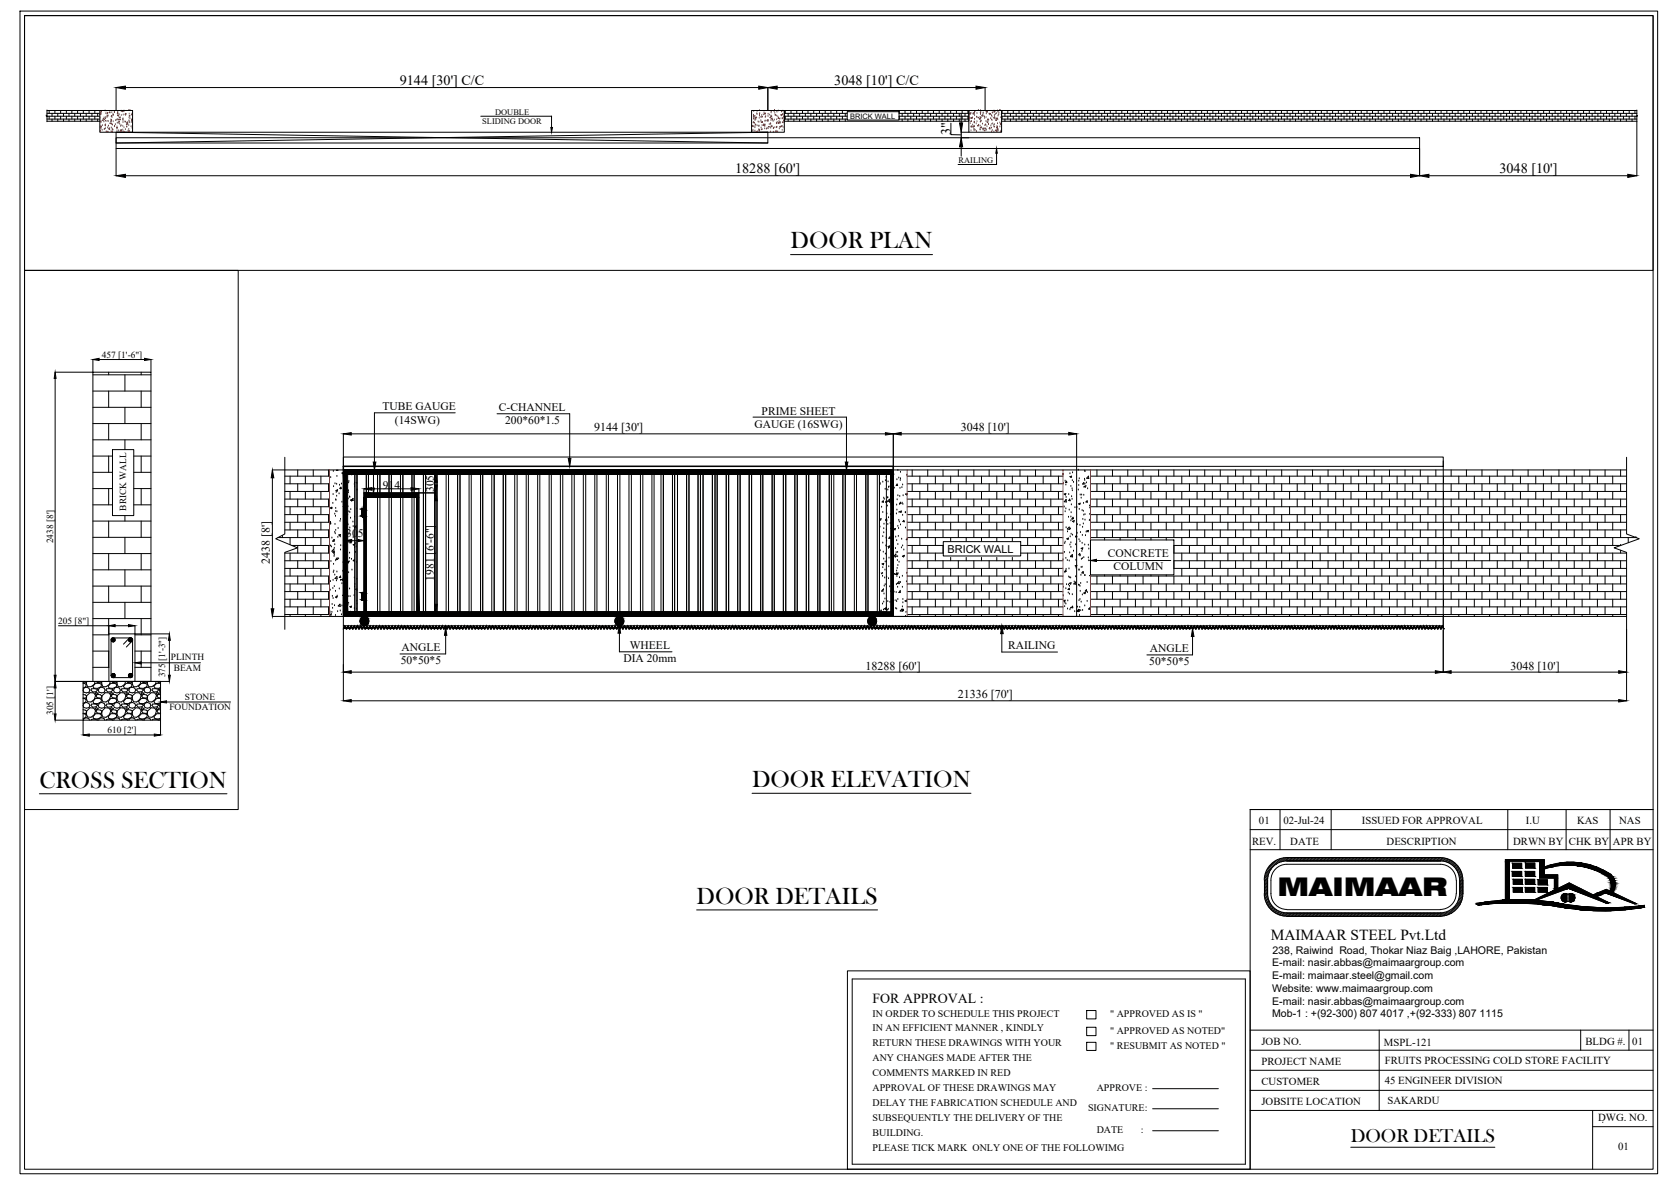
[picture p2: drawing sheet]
<svg xmlns="http://www.w3.org/2000/svg" width="297mm" height="210mm" viewBox="0 0 297 210" stroke-linecap="round" stroke-linejoin="round" font-family="sans-serif">
<defs><g id="words">
<text font-size="4.6" x="226.3" y="158.6">MAIMAAR</text>
<g font-size="4.2">
<text x="140" y="44">DOOR PLAN</text>
<text x="7" y="139.5">CROSS SECTION</text>
<text x="133.2" y="139.4">DOOR ELEVATION</text>
<text x="123.4" y="160.1">DOOR DETAILS</text>
</g>
<text font-size="3.4" x="239.3" y="202.4">DOOR DETAILS</text>
<text font-size="2.7" x="225.1" y="166.4">MAIMAAR STEEL Pvt.Ltd</text>
<g font-size="2.5">
<text x="70.8" y="15">9144 [30'] C/C</text>
<text x="147.8" y="15">3048 [10'] C/C</text>
<text x="168.4" y="23.9" transform="rotate(-90 168.4 23.9)">3&quot;</text>
<text x="130.2" y="30.7">18288 [60']</text>
<text x="265.6" y="30.7">3048 [10']</text>
<text x="154.5" y="177.7">FOR APPROVAL :</text>
</g>
<g font-size="2.1">
<text x="105.2" y="76.4">9144 [30']</text>
<text x="170.2" y="76.4">3048 [10']</text>
<text x="47.8" y="100" transform="rotate(-90 47.8 100)">2438 [8']</text>
<text x="153.3" y="118.6">18288 [60']</text>
<text x="267.6" y="118.6">3048 [10']</text>
<text x="169.7" y="123.7">21336 [70']</text>
</g>
<g font-size="2">
<text x="67.8" y="72.7">TUBE GAUGE</text>
<text x="70" y="75.1">(14SWG)</text>
<text x="88.4" y="72.8">C-CHANNEL</text>
<text x="89.5" y="75.2">200*60*1.5</text>
<text x="133.6" y="75.8">GAUGE (16SWG)</text>
<text x="134.9" y="73.5">PRIME SHEET</text>
<text x="67.8" y="86.6">914</text>
<text x="76.9" y="87.2" transform="rotate(-90 76.9 87.2)">305</text>
<text x="61.3" y="95.2">305</text>
<text x="196.2" y="98.7">CONCRETE</text>
<text x="197.2" y="101">COLUMN</text>
<text x="76.8" y="102.8" transform="rotate(-90 76.8 102.8)">1981 [6'-6&quot;]</text>
<text x="71" y="117.7">50*50*5</text>
<text x="71.1" y="115.3">ANGLE</text>
<text x="110.4" y="117.2">DIA 20mm</text>
<text x="111.5" y="114.9">WHEEL</text>
<text x="178.5" y="115">RAILING</text>
<text x="203.6" y="117.8">50*50*5</text>
<text x="203.7" y="115.5">ANGLE</text>
</g>
<g font-size="1.9">
<text x="167.8" y="98">BRICK WALL</text>
<text x="221.8" y="149.6">REV.</text>
<text x="223" y="146">01</text>
<text x="227.3" y="146">02-Jul-24</text>
<text x="228.5" y="149.6">DATE</text>
<text x="241.2" y="146">ISSUED FOR APPROVAL</text>
<text x="245.6" y="149.6">DESCRIPTION</text>
<text x="268" y="149.6">DRWN BY</text>
<text x="270.3" y="146">I.U</text>
<text x="277.9" y="149.6">CHK BY</text>
<text x="279.3" y="146">KAS</text>
<text x="285.7" y="149.6">APR BY</text>
<text x="286.8" y="146">NAS</text>
<text x="225.3" y="171.2">E-mail: nasir.abbas@maimaargroup.com</text>
<text x="225.3" y="173.5">E-mail: maimaar.steel@gmail.com</text>
<text x="225.4" y="168.9">238, Raiwind Road, Thokar Niaz Baig ,LAHORE, Pakistan</text>
<text x="225.3" y="175.7">Website: www.maimaargroup.com</text>
<text x="225.3" y="178">E-mail: nasir.abbas@maimaargroup.com</text>
<text x="223.4" y="185.1">JOB NO.</text>
<text x="225.3" y="180.2">Mob-1 : +(92-300) 807 4017 ,+(92-333) 807 1115</text>
<text x="245.1" y="185.3">MSPL-121</text>
<text x="280.8" y="185.1">BLDG #.</text>
<text x="289.1" y="185.1">01</text>
<text x="223.4" y="188.6">PROJECT NAME</text>
<text x="245.3" y="188.5">FRUITS PROCESSING COLD STORE FACILITY</text>
<text x="223.4" y="192.2">CUSTOMER</text>
<text x="223.4" y="195.8">JOBSITE LOCATION</text>
<text x="245.3" y="192">45 ENGINEER DIVISION</text>
<text x="245.7" y="195.6">SAKARDU</text>
<text x="283.1" y="198.6">DWG. NO.</text>
<text x="286.6" y="203.8">01</text>
</g>
<g font-size="1.8">
<text x="154.5" y="180.2">IN ORDER TO SCHEDULE THIS PROJECT</text>
<text x="154.5" y="182.6">IN AN EFFICIENT MANNER , KINDLY</text>
<text x="154.5" y="185.2">RETURN THESE DRAWINGS WITH YOUR</text>
<text x="196.6" y="180.2">&quot; APPROVED AS IS &quot;</text>
<text x="196.6" y="183.1">&quot; APPROVED AS NOTED&quot;</text>
<text x="196.6" y="185.8">&quot; RESUBMIT AS NOTED &quot;</text>
<text x="154.5" y="187.9">ANY CHANGES MADE AFTER THE</text>
<text x="154.5" y="190.5">COMMENTS MARKED IN RED</text>
<text x="154.5" y="193.2">APPROVAL OF THESE DRAWINGS MAY</text>
<text x="154.5" y="195.8">DELAY THE FABRICATION SCHEDULE AND</text>
<text x="192.7" y="196.9">SIGNATURE:</text>
<text x="194.3" y="193.3">APPROVE :</text>
<text x="154.5" y="198.5">SUBSEQUENTLY THE DELIVERY OF THE</text>
<text x="154.5" y="201.1">BUILDING.</text>
<text x="154.5" y="203.8">PLEASE TICK MARK ONLY ONE OF THE FOLLOWIMG</text>
<text x="194.3" y="200.7">DATE</text>
<text x="202.1" y="200.7">:</text>
</g>
<g font-size="1.7">
<text x="18" y="63.3">457 [1'-6&quot;]</text>
<text x="22.3" y="90.4" transform="rotate(-90 22.3 90.4)">BRICK WALL</text>
<text x="9.4" y="96.2" transform="rotate(-90 9.4 96.2)">2438 [8']</text>
<text x="10.3" y="110.5">205 [8&quot;]</text>
<text x="29.3" y="120" transform="rotate(-90 29.3 120)">375 [1'-3&quot;]</text>
<text x="30.3" y="117">PLINTH</text>
<text x="30.8" y="118.9">BEAM</text>
<text x="30" y="125.8">FOUNDATION</text>
<text x="32.8" y="124">STONE</text>
<text x="9.4" y="126.7" transform="rotate(-90 9.4 126.7)">305 [1']</text>
<text x="19" y="129.9">610 [2']</text>
</g>
<g font-size="1.5">
<text x="85.4" y="22">SLIDING DOOR</text>
<text x="87.7" y="20.3">DOUBLE</text>
<text x="169.8" y="28.8">RAILING</text>
</g>
<text font-size="1.3" x="150.6" y="21.1">BRICK WALL</text>
</g></defs>
<!-- layer: 0 -->
<g fill="none" stroke="#000" stroke-width=".18">
<path d="M3.5 2h290.1v205.9h-290.1zM4.3 2.8h288.5v204.3h-288.5zM4.3 2.8h288.5v45.1h-288.5zM8.3 19.5v.9l-.1 .1 .3 .1-.2 .1v.9M8.3 19.6h9.4M8.7 19.6v.5M9.7 19.6v.5M10.7 19.6v.5M11.8 19.6v.5M12.7 19.6v.5M13.7 19.6v.5M14.8 19.6v.5"/>
<path d="M15.8 19.6v.5M16.8 19.6v.5M17.7 19.6h5.8v3.8h-5.8zM133.1 19.6h5.8v3.8h-5.8zM138.9 19.6h32.7v1.9h-32.7zM139.1 19.6v.5M140.1 19.6v.5M141.1 19.6v.5M142.1 19.6v.5M143.1 19.6v.5M144.1 19.6v.5M145.1 19.6v.5"/>
<path d="M146.2 19.6v.5M147.2 19.6v.5M148.2 19.6v.5M149.2 19.6v.5M150.1 19.8h9.1v1.5h-9.1zM150.2 19.6v.2M151.2 19.6h.1M152.2 19.6h.1M153.2 19.6h.1M154.2 19.6h.1M155.3 19.6h.1M156.3 19.6h.1"/>
<path d="M157.3 19.6h.1M158.3 19.6h.1M159.3 19.6v.5M160.3 19.6v.5M161.3 19.6v.5M162.3 19.6v.5M163.4 19.6v.5M164.4 19.6v.5M165.3 19.6v.5M166.4 19.6v.5M167.4 19.6v.5M168.4 19.6v.5"/>
<path d="M169.4 19.6v.5M170.4 19.6v.5M171.4 19.6v.5M171.6 19.6h5.8v3.8h-5.8zM177.4 19.6h112.5M177.5 19.6v.5M178.5 19.6v.5M179.5 19.6v.5M180.5 19.6v.5M181.5 19.6v.5M182.5 19.6v.5M183.5 19.6v.5"/>
<path d="M184.6 19.6v.5M185.6 19.6v.5M186.5 19.6v.5M187.6 19.6v.5M188.6 19.6v.5M189.6 19.6v.5M190.6 19.6v.5M191.6 19.6v.5M192.6 19.6v.5M193.6 19.6v.5M194.6 19.6v.5M195.7 19.6v.5"/>
<path d="M196.7 19.6v.5M197.7 19.6v.5M198.7 19.6v.5M199.7 19.6v.5M200.7 19.6v.5M201.7 19.6v.5M202.7 19.6v.5M203.7 19.6v.5M204.8 19.6v.5M205.8 19.6v.5M206.8 19.6v.5M207.8 19.6v.5"/>
<path d="M208.8 19.6v.5M209.8 19.6v.5M210.8 19.6v.5M211.8 19.6v.5M212.8 19.6v.5M213.9 19.6v.5M214.8 19.6v.5M215.8 19.6v.5M216.9 19.6v.5M217.9 19.6v.5M218.9 19.6v.5M219.9 19.6v.5"/>
<path d="M220.9 19.6v.5M221.9 19.6v.5M222.9 19.6v.5M223.9 19.6v.5M224.9 19.6v.5M226 19.6v.5M227 19.6v.5M228 19.6v.5M229 19.6v.5M230 19.6v.5M231 19.6v.5M232 19.6v.5"/>
<path d="M233 19.6v.5M234 19.6v.5M235.1 19.6v.5M236 19.6v.5M237.1 19.6v.5M238.1 19.6v.5M239.1 19.6v.5M240.1 19.6v.5M241.1 19.6v.5M242.1 19.6v.5M243.1 19.6v.5M244.1 19.6v.5"/>
<path d="M245.1 19.6v.5M246.2 19.6v.5M247.2 19.6v.5M248.2 19.6v.5M249.2 19.6v.5M250.2 19.6v.5M251.2 19.6v.5M252.2 19.6v.5M253.2 19.6v.5M254.2 19.6v.5M255.3 19.6v.5M256.3 19.6v.5"/>
<path d="M257.2 19.6v.5M258.3 19.6v.5M259.3 19.6v.5M260.3 19.6v.5M261.3 19.6v.5M262.3 19.6v.5M263.3 19.6v.5M264.3 19.6v.5M265.3 19.6v.5M266.3 19.6v.5M267.4 19.6v.5M268.4 19.6v.5"/>
<path d="M269.4 19.6v.5M270.4 19.6v.5M271.4 19.6v.5M272.4 19.6v.5M273.4 19.6v.5M274.4 19.6v.5M275.4 19.6v.5M276.5 19.6v.5M277.5 19.6v.5M278.5 19.6v.5M279.5 19.6v.5M280.5 19.6v.5"/>
<path d="M281.5 19.6v.5M282.5 19.6v.5M283.5 19.6v.5M284.6 19.6v.5M285.6 19.6v.5M286.5 19.6v.5M287.6 19.6v.5M288.6 19.6v.5M289.6 19.6v.5M289.9 19.5v.9l.2 .1-.3 .1 .1 .1v.9M8.2 20.5h.1M8.3 20.1h9.4"/>
<path d="M8.3 21.1h9.4M8.3 21.5h9.4M8.5 20.6h9.2M8.7 20.6v.5M9.2 20.1v.5M9.2 21.1v.4M9.7 20.6v.5M10.2 20.1v.5M10.2 21.1v.4M10.7 20.6v.5M11.2 20.1v.5M11.2 21.1v.4"/>
<path d="M11.8 20.6v.5M12.2 20.1v.5M12.2 21.1v.4M12.7 20.6v.5M13.2 20.1v.5M13.2 21.1v.4M13.7 20.6v.5M14.3 20.1v.5M14.3 21.1v.4M14.8 20.6v.5M15.3 20.1v.5M15.3 21.1v.4"/>
<path d="M15.8 20.6v.5M16.3 20.1v.5M16.3 21.1v.4M16.8 20.6v.5M17.3 20.1v.5M17.3 21.1v.4M20.6 23.4h115.4v1.9h-115.4zM20.6 24.4h230.8v1.9h-230.8zM20.6 23.4l115.4 1.9M136 23.4l-115.4 1.9M138.9 20.1h11.2M138.9 20.6h11.2"/>
<path d="M138.9 21.1h11.2M139.1 20.6v.5M139.6 20.1v.5M139.6 21.1v.4M140.1 20.6v.5M140.6 20.1v.5M140.6 21.1v.4M141.1 20.6v.5M141.6 20.1v.5M141.6 21.1v.4M142.1 20.6v.5M142.6 20.1v.5"/>
<path d="M142.6 21.1v.4M143.1 20.6v.5M143.6 20.1v.5M143.6 21.1v.4M144.1 20.6v.5M144.6 20.1v.5M144.6 21.1v.4M145.1 20.6v.5M145.7 20.1v.5M145.7 21.1v.4M146.2 20.6v.5M146.7 20.1v.5"/>
<path d="M146.7 21.1v.4M147.2 20.6v.5M147.7 20.1v.5M147.7 21.1v.4M148.2 20.6v.5M148.7 20.1v.5M148.7 21.1v.4M149.2 20.6v.5M149.7 20.1v.5M149.7 21.1v.4M159.2 20.1h12.4M159.2 20.6h12.4"/>
<path d="M159.2 21.1h12.4M159.3 20.6v.5M159.8 20.1v.5M159.8 21.1v.4M160.3 20.6v.5M160.8 20.1v.5M160.8 21.1v.4M161.3 20.6v.5M161.8 20.1v.5M161.8 21.1v.4M162.3 20.6v.5M162.8 20.1v.5"/>
<path d="M162.8 21.1v.4M163.4 20.6v.5M163.9 20.1v.5M163.9 21.1v.4M164.4 20.6v.5M164.8 20.1v.5M164.8 21.1v.4M165.3 20.6v.5M165.8 20.1v.5M165.8 21.1v.4M166.4 20.6v.5M166.9 20.1v.5"/>
<path d="M166.9 21.1v.4M167.4 20.6v.5M167.9 20.1v.5M167.9 21.1v.4M168.4 20.6v.5M168.9 20.1v.5M168.9 21.1v.4M169.4 20.6v.5M169.9 20.1v.5M169.9 21.1v.4M170.4 20.6v.5M170.9 20.1v.5"/>
<path d="M170.9 21.1v.4M171.4 20.6v.5M177.4 20.1h112.5M177.4 20.6h112.4M177.4 21.1h112.5M177.4 21.5h112.5M177.5 20.6v.5M178 20.1v.5M178 21.1v.4M178.5 20.6v.5M179 20.1v.5M179 21.1v.4"/>
<path d="M179.5 20.6v.5M180 20.1v.5M180 21.1v.4M180.5 20.6v.5M181 20.1v.5M181 21.1v.4M181.5 20.6v.5M182 20.1v.5M182 21.1v.4M182.5 20.6v.5M183 20.1v.5M183 21.1v.4"/>
<path d="M183.5 20.6v.5M184.1 20.1v.5M184.1 21.1v.4M184.6 20.6v.5M185.1 20.1v.5M185.1 21.1v.4M185.6 20.6v.5M186 20.1v.5M186 21.1v.4M186.5 20.6v.5M187.1 20.1v.5M187.1 21.1v.4"/>
<path d="M187.6 20.6v.5M188.1 20.1v.5M188.1 21.1v.4M188.6 20.6v.5M189.1 20.1v.5M189.1 21.1v.4M189.6 20.6v.5M190.1 20.1v.5M190.1 21.1v.4M190.6 20.6v.5M191.1 20.1v.5M191.1 21.1v.4"/>
<path d="M191.6 20.6v.5M192.1 20.1v.5M192.1 21.1v.4M192.6 20.6v.5M193.1 20.1v.5M193.1 21.1v.4M193.6 20.6v.5M194.1 20.1v.5M194.1 21.1v.4M194.6 20.6v.5M195.1 20.1v.5M195.1 21.1v.4"/>
<path d="M195.7 20.6v.5M196.2 20.1v.5M196.2 21.1v.4M196.7 20.6v.5M197.2 20.1v.5M197.2 21.1v.4M197.7 20.6v.5M198.2 20.1v.5M198.2 21.1v.4M198.7 20.6v.5M199.2 20.1v.5M199.2 21.1v.4"/>
<path d="M199.7 20.6v.5M200.2 20.1v.5M200.2 21.1v.4M200.7 20.6v.5M201.2 20.1v.5M201.2 21.1v.4M201.7 20.6v.5M202.2 20.1v.5M202.2 21.1v.4M202.7 20.6v.5M203.2 20.1v.5M203.2 21.1v.4"/>
<path d="M203.7 20.6v.5M204.2 20.1v.5M204.2 21.1v.4M204.8 20.6v.5M205.3 20.1v.5M205.3 21.1v.4M205.8 20.6v.5M206.3 20.1v.5M206.3 21.1v.4M206.8 20.6v.5M207.2 20.1v.5M207.2 21.1v.4"/>
<path d="M207.8 20.6v.5M208.3 20.1v.5M208.3 21.1v.4M208.8 20.6v.5M209.3 20.1v.5M209.3 21.1v.4M209.8 20.6v.5M210.3 20.1v.5M210.3 21.1v.4M210.8 20.6v.5M211.3 20.1v.5M211.3 21.1v.4"/>
<path d="M211.8 20.6v.5M212.3 20.1v.5M212.3 21.1v.4M212.8 20.6v.5M213.3 20.1v.5M213.3 21.1v.4M213.9 20.6v.5M214.3 20.1v.5M214.3 21.1v.4M214.8 20.6v.5M215.3 20.1v.5M215.3 21.1v.4"/>
<path d="M215.8 20.6v.5M216.4 20.1v.5M216.4 21.1v.4M216.9 20.6v.5M217.4 20.1v.5M217.4 21.1v.4M217.9 20.6v.5M218.4 20.1v.5M218.4 21.1v.4M218.9 20.6v.5M219.4 20.1v.5M219.4 21.1v.4"/>
<path d="M219.9 20.6v.5M220.4 20.1v.5M220.4 21.1v.4M220.9 20.6v.5M221.4 20.1v.5M221.4 21.1v.4M221.9 20.6v.5M222.4 20.1v.5M222.4 21.1v.4M222.9 20.6v.5M223.4 20.1v.5M223.4 21.1v.4"/>
<path d="M223.9 20.6v.5M224.4 20.1v.5M224.4 21.1v.4M224.9 20.6v.5M225.5 20.1v.5M225.5 21.1v.4M226 20.6v.5M226.5 20.1v.5M226.5 21.1v.4M227 20.6v.5M227.5 20.1v.5M227.5 21.1v.4"/>
<path d="M228 20.6v.5M228.5 20.1v.5M228.5 21.1v.4M229 20.6v.5M229.5 20.1v.5M229.5 21.1v.4M230 20.6v.5M230.5 20.1v.5M230.5 21.1v.4M231 20.6v.5M231.5 20.1v.5M231.5 21.1v.4"/>
<path d="M232 20.6v.5M232.5 20.1v.5M232.5 21.1v.4M233 20.6v.5M233.5 20.1v.5M233.5 21.1v.4M234 20.6v.5M234.6 20.1v.5M234.6 21.1v.4M235.1 20.6v.5M235.6 20.1v.5M235.6 21.1v.4"/>
<path d="M236 20.6v.5M236.5 20.1v.5M236.5 21.1v.4M237.1 20.6v.5M237.6 20.1v.5M237.6 21.1v.4M238.1 20.6v.5M238.6 20.1v.5M238.6 21.1v.4M239.1 20.6v.5M239.6 20.1v.5M239.6 21.1v.4"/>
<path d="M240.1 20.6v.5M240.6 20.1v.5M240.6 21.1v.4M241.1 20.6v.5M241.6 20.1v.5M241.6 21.1v.4M242.1 20.6v.5M242.6 20.1v.5M242.6 21.1v.4M243.1 20.6v.5M243.6 20.1v.5M243.6 21.1v.4"/>
<path d="M244.1 20.6v.5M244.6 20.1v.5M244.6 21.1v.4M245.1 20.6v.5M245.6 20.1v.5M245.6 21.1v.4M246.2 20.6v.5M246.7 20.1v.5M246.7 21.1v.4M247.2 20.6v.5M247.7 20.1v.5M247.7 21.1v.4"/>
<path d="M248.2 20.6v.5M248.7 20.1v.5M248.7 21.1v.4M249.2 20.6v.5M249.7 20.1v.5M249.7 21.1v.4M250.2 20.6v.5M250.7 20.1v.5M250.7 21.1v.4M251.2 20.6v.5M251.7 20.1v.5M251.7 21.1v.4"/>
<path d="M252.2 20.6v.5M252.7 20.1v.5M252.7 21.1v.4M253.2 20.6v.5M253.7 20.1v.5M253.7 21.1v.4M254.2 20.6v.5M254.7 20.1v.5M254.7 21.1v.4M255.3 20.6v.5M255.8 20.1v.5M255.8 21.1v.4"/>
<path d="M256.3 20.6v.5M256.8 20.1v.5M256.8 21.1v.4M257.2 20.6v.5M257.8 20.1v.5M257.8 21.1v.4M258.3 20.6v.5M258.8 20.1v.5M258.8 21.1v.4M259.3 20.6v.5M259.8 20.1v.5M259.8 21.1v.4"/>
<path d="M260.3 20.6v.5M260.8 20.1v.5M260.8 21.1v.4M261.3 20.6v.5M261.8 20.1v.5M261.8 21.1v.4M262.3 20.6v.5M262.8 20.1v.5M262.8 21.1v.4M263.3 20.6v.5M263.8 20.1v.5M263.8 21.1v.4"/>
<path d="M264.3 20.6v.5M264.8 20.1v.5M264.8 21.1v.4M265.3 20.6v.5M265.8 20.1v.5M265.8 21.1v.4M266.3 20.6v.5M266.9 20.1v.5M266.9 21.1v.4M267.4 20.6v.5M267.9 20.1v.5M267.9 21.1v.4"/>
<path d="M268.4 20.6v.5M268.9 20.1v.5M268.9 21.1v.4M269.4 20.6v.5M269.9 20.1v.5M269.9 21.1v.4M270.4 20.6v.5M270.9 20.1v.5M270.9 21.1v.4M271.4 20.6v.5M271.9 20.1v.5M271.9 21.1v.4"/>
<path d="M272.4 20.6v.5M272.9 20.1v.5M272.9 21.1v.4M273.4 20.6v.5M273.9 20.1v.5M273.9 21.1v.4M274.4 20.6v.5M274.9 20.1v.5M274.9 21.1v.4M275.4 20.6v.5M276 20.1v.5M276 21.1v.4"/>
<path d="M276.5 20.6v.5M277 20.1v.5M277 21.1v.4M277.5 20.6v.5M278 20.1v.5M278 21.1v.4M278.5 20.6v.5M279 20.1v.5M279 21.1v.4M279.5 20.6v.5M280 20.1v.5M280 21.1v.4"/>
<path d="M280.5 20.6v.5M281 20.1v.5M281 21.1v.4M281.5 20.6v.5M282 20.1v.5M282 21.1v.4M282.5 20.6v.5M283 20.1v.5M283 21.1v.4M283.5 20.6v.5M284 20.1v.5M284 21.1v.4"/>
<path d="M284.6 20.6v.5M285.1 20.1v.5M285.1 21.1v.4M285.6 20.6v.5M286 20.1v.5M286 21.1v.4M286.5 20.6v.5M287 20.1v.5M287 21.1v.4M287.6 20.6v.5M288.1 20.1v.5M288.1 21.1v.4"/>
<path d="M288.6 20.6v.5M289.1 20.1v.5M289.1 21.1v.4M289.6 20.6v.5M4.3 47.9h37.9v95.5h-37.9zM16.5 65.9h10.2v54.8h-10.2zM16.5 66.4h10.2M16.5 69.3h10.2M16.5 72.2h10.2M16.5 75h10.2M16.5 77.9h10.2M19.2 65.9v.5"/>
<path d="M19.2 69.3v2.9M19.2 75v2.9M19.9 79.6h3.8v11.7h-3.8zM22.1 66.4v2.9M22.1 72.2v2.8M22.1 77.9v1.7M25 65.9v.5M25 69.3v2.9M25 75v2.9M80.6 73.1h-14.3v8.7M88 73.3h12.9v7.9M133.4 73.9h16.5v7.9"/>
<path d="M16.5 80.8h3.4M16.5 83.7h3.4M16.5 86.5h3.4M16.5 89.4h3.4M16.5 92.3h10.2M16.5 95.2h10.2M16.5 98.1h10.2M19.2 80.8v2.9M19.2 86.5v2.9M19.2 92.3v2.9M19.2 98.1v2.8M22.1 91.3v1"/>
<path d="M22.1 95.2v2.9M23.7 80.8h3M23.7 83.7h3M23.7 86.5h3M23.7 89.4h3M25 80.8v2.9M25 86.5v2.9M25 92.3v2.9M25 98.1v2.8M49.2 95.2h9.2M50 94.8v.4M50.4 81v13.6l-1.6 .8 3.9 1.6-2.3 .8v13.7"/>
<path d="M50.4 84.3h8M50.4 85.7h8M50.4 87.1h8M50.4 88.4h8M50.4 89.8h8M50.4 91.2h8M50.4 92.5h8M50.4 93.9h8M50.4 98h8M50.4 99.3h8M50.4 83.2h237.7M51.4 84.3v1.4"/>
<path d="M51.4 87.1v1.3M51.4 89.8v1.4M51.4 92.5v1.4M51.4 95.2v1.3M51.4 98v1.3M51.7 96.6h6.7M52.7 83.2v1.1M52.7 85.7v1.4M52.7 88.4v1.4M52.7 91.2v1.3M52.7 93.9v1.3M52.7 96.6v1.4"/>
<path d="M52.7 99.3v1.4M54.1 84.3v1.4M54.1 87.1v1.3M54.1 89.8v1.4M54.1 92.5v1.4M54.1 95.2v1.4M54.1 98v1.3M55.5 83.2v1.1M55.5 85.7v1.4M55.5 88.4v1.4M55.5 91.2v1.3M55.5 93.9v1.3"/>
<path d="M55.5 96.6v1.4M55.5 99.3v1.4M56.8 84.3v1.4M56.8 87.1v1.3M56.8 89.8v1.4M56.8 92.5v1.4M56.8 95.2v1.4M56.8 98v1.3M58.2 83.2v1.1M58.2 85.7v1.4M58.2 88.4v1.4M58.2 91.2v1.3"/>
<path d="M58.2 93.9v1.3M58.2 96.6v1.4M58.2 99.3v1.4M58.5 90l.3-.2-.1 .3zM58.5 96.7h.1M58.5 92.4l-.1 .2M58.5 92.4l.1 .3h-.2M58.5 92.4l.1 .4h-.2M58.6 84.6h.1M58.6 99.5h.1M58.7 96.9h.1M58.8 95.3h.1"/>
<path d="M58.8 90.1h.1M59 89.2h.1M59 97.8h.3l-.1 .2zM59 87.6h.1M59 83.5h.1M59.1 100h.1M59.1 86.2h.1M59.1 95.6l.1 .3h-.3zM59.1 97.3l-.3 .3 .4 .1-.1-.4M59.2 98.6h.1M59.2 97.1h.1M59.2 98.3h.1"/>
<path d="M59.3 95.7h.1M59.3 94.3h.1M59.3 91.1h.1M59.3 96.5h.1M59.3 92.9h.1M59.3 85.7h.1M59.4 94.5h.1M59.4 91.5h.1M59.5 90.1h.1M59.5 90.6h.1M59.5 88.5h.1M59.5 94h.1"/>
<path d="M59.5 99.3h.1M59.5 88.6h.1M59.5 86.9l.3-.1-.1 .2zM59.5 87.2h.1M59.6 85.8h.1M59.6 87.9h.1M59.7 84.4h.1M59.7 90.6h.1M59.7 83.2l-.1 .1 .2-.1M59.7 98.8l.1 .3h-.3zM59.8 95.2h.1M59.9 93.6h.1"/>
<path d="M60 99h.1M60 94.8l.3-.1-.1 .2zM60.1 87.5h.1M60.1 86h.1M60.2 86.5l.2-.2v.2zM60.2 92.3h.1M60.3 95.1h.1M60.3 92h.1M60.3 97.4h.1M60.4 96.7h.1M60.4 86.6h.1M60.5 85.7h.1"/>
<path d="M60.6 89h.1M60.6 83.8l.3-.1-.1 .2zM60.8 99.7h.1M60.8 96.8h.1M60.8 83.6h97.4v25.2h-97.4zM60.8 83.2h97.4v26h-97.4zM60.8 81h194.8v1.6h-194.8zM60.9 99.5h.1M60.9 93.5h.1M61 89.5v.3l-.2-.1zM61 92h.1M61 91.7l.3-.1-.1 .2z"/>
<path d="M61.1 90.2h.1M61.2 85.8h.1M61.2 84h1.7v24.4h-1.7zM61.2 84h96.6v24.4h-96.6zM61.2 99.7h.1M61.2 84.3h.1M61.3 98.3h.1M61.3 83.6h.1M61.4 96.9h.1M61.4 86.3h.1M61.4 95.4h.1M61.5 94h.1"/>
<path d="M61.5 95h.1M61.5 92.6h.1M61.5 99.6l.3-.1-.1 .2zM61.6 91.2h.1M61.6 92.7v.2h-.2zM61.6 83.7l.4-.3v.4zM61.6 89.8h.1M61.7 88.4h.1M61.7 94.6h.1M61.7 86.9h.1M61.7 87.3h.1M61.8 85.5h.1"/>
<path d="M61.8 85.3h.1M61.8 90.6h.1M61.8 96.1h.1M61.8 84.1h.1M61.8 99.5h.1M61.9 98h.1M61.9 88h.1M61.9 98.9h.1M62 90.8h.1M62 88.1h.1M62 93.5h.1M62.1 91.8h.1"/>
<path d="M62.1 88.6l.3-.1-.1 .2zM62.1 90.3h.1M62.2 95.9v.3h-.2zM62.3 99.1h.1M62.3 84.1h.1M62.5 92.5h.1M62.5 88.3l.1 .4-.4-.1 .4-.3M62.6 93.3h.1M62.6 95.2h.1M62.6 99.3l.2-.2v.3zM62.6 96.5l.3-.1-.1 .2zM62.8 85.8h.1"/>
<path d="M62.8 85.6h.1M62.8 86.2h.1M62.8 91.6h.1M62.8 97h.1M62.9 84h.3v24.4h-.3zM62.9 83.3v.3h-.3zM63 97.8h.1M63 96.3h.1M63.1 96.9h.1M63.1 93.1v.4h-.3zM63.1 99.6h.1M63.2 90.1h.1"/>
<path d="M63.2 86.8h.1M63.2 85.4l-.1 .1 .1 .1M64.1 90.2h.3l.1 .1v1l-.2 .2-.2-.1zM64.5 87.3h9.7v21.9h-9.7zM64.9 88.1h8.9v20.3h-8.9zM66.2 83.2v3.3M66.9 88.1v20.3M67.3 88.1v20.3M68.9 88.1v20.3M69.3 88.1v20.3M70.9 88.1v20.3M71.4 88.1v20.3"/>
<path d="M73 88.1v20.3M73.3 88.1v20.3h1.7v-24.4h-1.7v3.3v-3.3h-.3v3.3v-3.3h-1.6v3.3v-3.3h-.5v3.3v-3.3h-1.6v3.3v-3.3h-.4v3.3v-3.3h-1.6v3.3v-3.3h-.4v3.3v-3.3h-1.6v3.3v-3.3h-.4v3.3v-3.3h-1.7v24.4h1.7M73.9 97.3h.2v1.9h-.2zM75 84h.4v24.4h-.4zM75.4 84h1.6v24.4h-1.6zM77 84h.4v24.4h-.4zM77.4 84h1.6v24.4h-1.6zM79.4 84h1.7v24.4h-1.7zM81.1 84h.4v24.4h-.4zM81.5 84h1.6v24.4h-1.6zM83.5 84h1.6v24.4h-1.6zM85.1 84h.4v24.4h-.4z"/>
<path d="M85.5 84h1.6v24.4h-1.6zM87.5 84h34.1v24.4h-34.1zM87.5 84h1.6v24.4h-1.6zM89.1 84h.5v24.4h-.5zM89.6 84h1.6v24.4h-1.6zM91.6 84h1.6v24.4h-1.6zM93.6 84h1.6v24.4h-1.6zM95.6 84h1.7v24.4h-1.7zM97.6 84h1.7v24.4h-1.7zM99.7 84h1.6v24.4h-1.6zM101.7 84h1.6v24.4h-1.6zM103.7 84h1.7v24.4h-1.7z"/>
<path d="M105.7 84h1.7v24.4h-1.7zM107.8 84h1.6v24.4h-1.6zM109.8 84h1.6v24.4h-1.6zM111.8 84h1.6v24.4h-1.6zM113.9 84h1.6v24.4h-1.6zM115.9 84h1.6v24.4h-1.6zM117.1 84h.4v24.4h-.4zM117.5 84h1.6v24.4h-1.6zM119.1 84h.4v24.4h-.4zM119.5 84h.5v24.4h-.5zM120 84h1.6v24.4h-1.6zM121.6 84h.4v24.4h-.4z"/>
<path d="M122 84h1.6v24.4h-1.6zM123.6 84h.5v24.4h-.5zM124.1 84h.4v24.4h-.4zM124.5 84h1.7v24.4h-1.7zM126.2 84h.4v24.4h-.4zM126.6 84h.4v24.4h-.4zM127 84h1.6v24.4h-1.6zM128.6 84h.5v24.4h-.5zM129.1 84h1.6v24.4h-1.6zM130.7 84h.4v24.4h-.4zM131.1 84h1.6v24.4h-1.6zM132.7 84h.4v24.4h-.4z"/>
<path d="M133.1 84h1.6v24.4h-1.6zM134.7 84h.4v24.4h-.4zM135.1 84h1.7v24.4h-1.7zM136.8 84h.3v24.4h-.3zM137.1 84h1.7v24.4h-1.7zM138.8 84h.4v24.4h-.4zM139.2 84h1.6v24.4h-1.6zM140.8 84h.4v24.4h-.4zM141.2 84h1.6v24.4h-1.6zM142.8 84h.4v24.4h-.4zM143.2 84h1.7v24.4h-1.7zM144.9 84h.3v24.4h-.3z"/>
<path d="M145.2 84h1.7v24.4h-1.7zM146.9 84h.4v24.4h-.4zM147.7 84h1.6v24.4h-1.6zM149.3 84h.4v24.4h-.4zM149.7 84h1.6v24.4h-1.6zM151.7 84h1.7v24.4h-1.7zM153.4 84h.3v24.4h-.3zM153.7 84h1.7v24.4h-1.7zM155.8 84h1.2v24.4h-1.2zM155.8 85.6l.1-.1v.2h-.1M155.8 92l.3-.1-.1 .2zM155.8 83.2v26"/>
<path d="M155.9 93.4h.1M155.9 97.6h.1M156 84h.1M156.2 89.8h.1M156.2 88.9l.2-.2 .1 .3zM156.2 99.9l.3-.1-.1 .2zM156.4 95.1h.1M156.4 85.4h.1M156.4 90.8h.1M156.4 96.2h.1M156.4 97.8h.1M156.5 94.4h.1"/>
<path d="M156.5 88.2h.1M156.5 93.7h.1M156.5 99h.1M156.6 92.9h.1M156.6 88.4h.1M156.8 99.5h.1M156.8 86.7h.1M156.8 98.1h.1M156.8 85.1h.1M156.8 88.9l.3-.1-.1 .2zM156.9 96.7h.1M157 83.6v.4l-.3-.1 .3-.3"/>
<path d="M157 95.3h.1M157 84.6h.1M157 93.9h.1M157 99.5h.1M157 92.5h.1M157 95.9h.1M157 91.9l.1 .3-.3-.1zM157.1 91h.1M157.2 89.6h.1M157.2 88.2h.1M157.3 86.8h.1M157.3 88.2h.1"/>
<path d="M157.3 92.9h.1M157.3 85.4h.1M157.3 96.8l.3-.1-.1 .3zM157.4 84h.1M157.4 86.3h.1M157.4 91.7h.1M157.4 97.1h.1M157.5 98.9h.1M157.5 86.2h.1M157.6 89h.1M157.6 88.4l-.4 .4h.4v-.4M157.6 95.1l.1 .2h-.3z"/>
<path d="M157.7 92.7h.1M157.7 91.2h.1M157.8 93.6l.3-.3v.4zM157.8 97.3h.1M157.8 85.8l.3-.1v.3zM157.9 85h.1M157.9 83.5h.1M158.1 90.7h.1M158.1 94.2h.1M158.1 93.4h.1M158.2 98.3l.1 .3h-.3zM158.3 84.1h.1"/>
<path d="M158.3 93.7l.3-.1-.1 .3zM158.4 86.5h.1M158.6 98.7h.1M158.6 97.2h.1M158.7 95.1h.1M158.7 98.1v.5l-.3-.1 .3-.4M158.7 97.9h.1M158.8 91h.1M158.8 89.5h.1M158.8 95.8h.1M158.9 85h.1M158.9 90.4h.1"/>
<path d="M158.9 88.5h.1M158.9 85.7l.1 .3h-.3zM158.9 99.3h.1M159 97.8h.1M159 98.6h.1M159 96.4h.1M159 83.3h.1M159 87.8h.1M159 93.2h.1M159.1 95h.1M159.2 93.6h.1M159.2 92.2h.1"/>
<path d="M159.2 84.7h.1M159.2 90.8h.1M159.2 99.6h.1M159.3 92.5h.1M159.3 89.3h.1M159.4 87.9h.1M159.4 90.6l.3-.1-.1 .3zM159.4 86.5h.1M159.5 85.1h.1M159.5 83.7h.1M159.5 84.8h.1M159.5 93h.1"/>
<path d="M159.5 89l.1 .2h-.3zM159.7 97h.1M159.7 95.5h.1M159.8 86.4h.1M159.8 89.1h.1M159.8 98.5l.3-.1-.1 .3zM159.9 85.9h.1M159.9 91.3h.1M159.9 96.7h.1M159.9 89.3h.1M160 87.8h.1M160.1 97.4h.1"/>
<path d="M160.1 92.2l.1 .2h-.3zM160.2 98.5h.1M160.3 90.8h.1M160.4 90.8h.1M160.4 93.5h.1M160.6 84.2h.1M160.7 84.3h27.6M160.7 85.7h27.6M160.7 87.1h27.6M160.7 88.4h27.6M160.7 89.8h27.6M160.7 91.2h27.6"/>
<path d="M160.7 92.5h27.6M160.7 93.9h27.6M160.7 95.2h27.6M160.7 96.6h6.4M160.7 98h6.4M160.7 99.3h27.6M160.7 95.4l-.2 .2h.2M160.7 87.4l-.3 .1 .2 .2 .1-.2M161.6 83.2v1.1M161.6 85.7v1.4M161.6 88.4v1.4M161.6 91.2v1.3"/>
<path d="M161.6 93.9v1.3M161.6 96.6v1.4M161.6 99.3v1.4M162.9 84.3v1.4M162.9 87.1v1.3M162.9 89.8v1.4M162.9 92.5v1.4M162.9 95.2v1.4M162.9 98v1.3M164.3 83.2v1.1M164.3 85.7v1.4M164.3 88.4v1.4"/>
<path d="M164.3 91.2v1.3M164.3 93.9v1.3M164.3 96.6v1.4M164.3 99.3v1.4M165.7 84.3v1.4M165.7 87.1v1.3M165.7 89.8v1.4M165.7 92.5v1.4M165.7 95.2v1.4M165.7 98v1.3M167 83.2v1.1M167 85.7v1.4"/>
<path d="M167 88.4v1.4M167 91.2v1.3M167 93.9v1.3M167 96.6v1.4M167 99.3v1.4M167.1 95.9h13.7v2.6h-13.7zM168.4 84.3v1.4M168.4 87.1v1.3M168.4 89.8v1.4M168.4 92.5v1.4M168.4 95.2v.7M168.4 98.7v.6"/>
<path d="M169.7 83.2v1.1M169.7 85.7v1.4M169.7 88.4v1.4M169.7 91.2v1.3M169.7 93.9v1.3M169.7 99.3v1.4M171.1 84.3v1.4M171.1 87.1v1.3M171.1 89.8v1.4M171.1 92.5v1.4M171.1 95.2v.7M171.1 98.7v.6"/>
<path d="M172.5 83.2v1.1M172.5 85.7v1.4M172.5 88.4v1.4M172.5 91.2v1.3M172.5 93.9v1.3M172.5 99.3v1.4M173.8 84.3v1.4M173.8 87.1v1.3M173.8 89.8v1.4M173.8 92.5v1.4M173.8 95.2v.7M173.8 98.7v.6"/>
<path d="M175.2 83.2v1.1M175.2 85.7v1.4M175.2 88.4v1.4M175.2 91.2v1.3M175.2 93.9v1.3M175.2 99.3v1.4M176.6 84.3v1.4M176.6 87.1v1.3M176.6 89.8v1.4M176.6 92.5v1.4M176.6 95.2v.7M176.6 98.7v.6"/>
<path d="M178 83.2v1.1M178 85.7v1.4M178 88.4v1.4M178 91.2v1.3M178 93.9v1.3M178 99.3v1.4M179.3 84.3v1.4M179.3 87.1v1.3M179.3 89.8v1.4M179.3 92.5v1.4M179.3 95.2v.7M179.3 98.7v.6"/>
<path d="M180.7 83.2v1.1M180.7 85.7v1.4M180.7 88.4v1.4M180.7 91.2v1.3M180.7 93.9v1.3M180.7 99.3v1.4M180.8 96.6h7.5M180.8 98h7.5M182 84.3v1.4M182 87.1v1.3M182 89.8v1.4M182 92.5v1.4"/>
<path d="M182 95.2v1.4M182 98v1.3M183.4 83.2v1.1M183.4 85.7v1.4M183.4 88.4v1.4M183.4 91.2v1.3M183.4 93.9v1.3M183.4 96.6v1.4M183.4 99.3v1.4M184.8 84.3v1.4M184.8 87.1v1.3M184.8 89.8v1.4"/>
<path d="M184.8 92.5v1.4M184.8 95.2v1.4M184.8 98v1.3M186.1 83.2v1.1M186.1 85.7v1.4M186.1 88.4v1.4M186.1 91.2v1.3M186.1 93.9v1.3M186.1 96.6v1.4M186.1 99.3v1.4M187.5 84.3v1.4M187.5 87.1v1.3"/>
<path d="M187.5 89.8v1.4M187.5 92.5v1.4M187.5 95.2v1.4M187.5 98v1.3M188.3 84h.1M188.3 99.2h.1M188.3 83.8v.2M188.4 85.6h.1M188.5 89.8h.1M188.5 87.5l.3-.1-.1 .3zM188.5 97.8h.1M188.6 96.3h.1"/>
<path d="M188.7 85.2h.1M188.7 90.6h.1M188.7 96h.1M188.7 85.4l.2-.2 .1 .3zM188.8 90.1h.1M188.8 85.9h.1M188.8 98.9h.1M188.8 88.6h.1M188.8 88.1h.1M188.8 93.5h.1M188.8 88.5l-.3 .4h.4l-.1-.4M189 95.4l.3-.1-.1 .3z"/>
<path d="M189 99.3h.1M189 93.7l.4-.3v.4zM189.1 94.2h.1M189.3 91.6h.1M189.3 87.6h.1M189.4 99.4h.1M189.4 90.4h.1M189.5 97.9h.1M189.5 88.4l.1 .3h-.3zM189.5 96.5h.1M189.5 83.9h.1M189.5 84.4l.3-.1-.1 .3z"/>
<path d="M189.6 95.1h.1M189.6 93.7h.1M189.7 92.3h.1M189.7 96.2h.1M189.7 98.7h.1M189.7 86.2h.1M189.7 91.6h.1M189.7 97h.1M189.7 90.8h.1M189.7 94.6h.1M189.8 89.4h.1M189.8 88h.1"/>
<path d="M189.9 86.6h.1M189.9 88.4h.1M189.9 92h.1M189.9 85.1h.1M189.9 86.9h.1M189.9 98.2l.1 .5-.4-.1zM190 83.7h.1M190 94.8h.1M190 92.3l.3-.1-.1 .3zM190.1 91.6v.3h-.2zM190.1 97.6h.1M190.1 85.4h.1"/>
<path d="M190.4 89.9h.1M190.5 96.5h.1M190.6 99.2h.1M190.7 94.8v.3h-.2zM190.7 89.9h.1M190.8 94.5h.1M190.8 92.9h.1M191 86.8h.1M191 83.3h.1M191 89.3l.3-.2-.1 .3zM191.1 85.2h.1M191.1 86h.1"/>
<path d="M191.1 95.6h.1M191.2 84.8h.1M191.2 90.2h.1M191.2 98l-.1 .3h.2l-.1-.2M191.3 95.9h.1M191.3 93.1h.1M191.3 98.5h.1M191.3 87.7h.1M191.4 94.3h.1M191.5 88.2h.1M191.5 97.1l.3-.1-.1 .3zM191.5 99.1h.1"/>
<path d="M191.6 87.7h.1M191.6 97.7h.1M191.7 96.2h.1M191.7 90.4h.1M191.7 94.8h.1M191.7 98.9h.1M191.8 93.4h.1M191.8 92h.1M191.9 90.6h.1M191.9 92.8h.1M191.9 89.2h.1M192 87.7h.1"/>
<path d="M192 91.2h.1M192 98.8h.1M192 85.5v.2h-.2zM192 86.3h.1M192.1 86.2l.2-.2v.3zM192.1 84.9h.1M192.1 83.5h.1M192.1 85.1h.1M192.1 96.5h.1M192.2 83.5h.1M192.2 92.1h.1M192.2 85.7h.1"/>
<path d="M192.2 91.2h.1M192.3 94.9h.1M192.3 88.9l.3-.2v.3zM192.4 94.2h.1M192.4 85.5h.1M192.5 94h.3l-.1 .2zM192.6 86.6h.1M192.8 98.8h.1M192.8 96.6h.1M192.8 84.3l.1 .5-.4-.1M192.8 84.3l-.3 .4M192.9 97.3h.1"/>
<path d="M192.9 99.3h.1M193 91.1h.1M193 90h.1M193.1 89.6h.1M193.2 95.6h14.7v6.2h-14.7zM193.2 91.9l-.3 .2 .3 .1M193.2 89.5h-.2l.2 .1M193.2 84.3h94.9M193.2 85.7h94.9M193.2 87.1h94.9M193.2 88.4h94.9M193.2 89.8h94.9"/>
<path d="M193.2 91.2h94.9M193.2 92.5h94.9M193.2 93.9h94.9M193.2 95.2h96.6M194.3 83.2v1.1M194.3 85.7v1.4M194.3 88.4v1.4M194.3 91.2v1.3M194.3 93.9v1.3M195.7 84.3v1.4M195.7 87.1v1.3M195.7 89.8v1.4"/>
<path d="M195.7 92.5v1.4M195.7 95.2v.4M197 83.2v1.1M197 85.7v1.4M197 88.4v1.4M197 91.2v1.3M197 93.9v1.3M198.4 84.3v1.4M198.4 87.1v1.3M198.4 89.8v1.4M198.4 92.5v1.4M198.4 95.2v.4"/>
<path d="M199.8 83.2v1.1M199.8 85.7v1.4M199.8 88.4v1.4M199.8 91.2v1.3M199.8 93.9v1.3M201.1 84.3v1.4M201.1 87.1v1.3M201.1 89.8v1.4M201.1 92.5v1.4M201.1 95.2v.4M202.5 83.2v1.1M202.5 85.7v1.4"/>
<path d="M202.5 88.4v1.4M202.5 91.2v1.3M202.5 93.9v1.3M203.9 84.3v1.4M203.9 87.1v1.3M203.9 89.8v1.4M203.9 92.5v1.4M203.9 95.2v.4M205.2 83.2v1.1M205.2 85.7v1.4M205.2 88.4v1.4M205.2 91.2v1.3"/>
<path d="M205.2 93.9v1.3M206.6 84.3v1.4M206.6 87.1v1.3M206.6 89.8v1.4M206.6 92.5v1.4M206.6 95.2v.4M207.9 83.2v1.1M207.9 85.7v1.4M207.9 88.4v1.4M207.9 91.2v1.3M207.9 93.9v1.3M209.3 84.3v1.4"/>
<path d="M209.3 87.1v1.3M209.3 89.8v1.4M209.3 92.5v1.4M209.3 95.2v1.4M209.3 98v1.3M210.7 83.2v1.1M210.7 85.7v1.4M210.7 88.4v1.4M210.7 91.2v1.3M210.7 93.9v1.3M210.7 96.6v1.4M210.7 99.3v1.4"/>
<path d="M212 84.3v1.4M212 87.1v1.3M212 89.8v1.4M212 92.5v1.4M212 95.2v1.4M212 98v1.3M213.4 83.2v1.1M213.4 85.7v1.4M213.4 88.4v1.4M213.4 91.2v1.3M213.4 93.9v1.3M213.4 96.6v1.4"/>
<path d="M213.4 99.3v1.4M214.7 84.3v1.4M214.7 87.1v1.3M214.7 89.8v1.4M214.7 92.5v1.4M214.7 95.2v1.4M214.7 98v1.3M216.1 83.2v1.1M216.1 85.7v1.4M216.1 88.4v1.4M216.1 91.2v1.3M216.1 93.9v1.3"/>
<path d="M216.1 96.6v1.4M216.1 99.3v1.4M217.5 84.3v1.4M217.5 87.1v1.3M217.5 89.8v1.4M217.5 92.5v1.4M217.5 95.2v1.4M217.5 98v1.3M218.8 83.2v1.1M218.8 85.7v1.4M218.8 88.4v1.4M218.8 91.2v1.3"/>
<path d="M218.8 93.9v1.3M218.8 96.6v1.4M218.8 99.3v1.4M220.2 84.3v1.4M220.2 87.1v1.3M220.2 89.8v1.4M220.2 92.5v1.4M220.2 95.2v1.4M220.2 98v1.3M221.6 83.2v1.1M221.6 85.7v1.4M221.6 88.4v1.4"/>
<path d="M221.6 91.2v1.3M221.6 93.9v1.3M221.6 96.6v1.4M221.6 99.3v1.4M223 84.3v1.4M223 87.1v1.3M223 89.8v1.4M223 92.5v1.4M223 95.2v1.4M223 98v1.3M224.3 83.2v1.1M224.3 85.7v1.4"/>
<path d="M224.3 88.4v1.4M224.3 91.2v1.3M224.3 93.9v1.3M224.3 96.6v1.4M224.3 99.3v1.4M225.7 84.3v1.4M225.7 87.1v1.3M225.7 89.8v1.4M225.7 92.5v1.4M225.7 95.2v1.4M225.7 98v1.3M227 83.2v1.1"/>
<path d="M227 85.7v1.4M227 88.4v1.4M227 91.2v1.3M227 93.9v1.3M227 96.6v1.4M227 99.3v1.4M228.4 84.3v1.4M228.4 87.1v1.3M228.4 89.8v1.4M228.4 92.5v1.4M228.4 95.2v1.4M228.4 98v1.3"/>
<path d="M229.8 83.2v1.1M229.8 85.7v1.4M229.8 88.4v1.4M229.8 91.2v1.3M229.8 93.9v1.3M229.8 96.6v1.4M229.8 99.3v1.4M231.1 84.3v1.4M231.1 87.1v1.3M231.1 89.8v1.4M231.1 92.5v1.4M231.1 95.2v1.4"/>
<path d="M231.1 98v1.3M232.5 83.2v1.1M232.5 85.7v1.4M232.5 88.4v1.4M232.5 91.2v1.3M232.5 93.9v1.3M232.5 96.6v1.4M232.5 99.3v1.4M233.8 84.3v1.4M233.8 87.1v1.3M233.8 89.8v1.4M233.8 92.5v1.4"/>
<path d="M233.8 95.2v1.4M233.8 98v1.3M235.2 83.2v1.1M235.2 85.7v1.4M235.2 88.4v1.4M235.2 91.2v1.3M235.2 93.9v1.3M235.2 96.6v1.4M235.2 99.3v1.4M236.6 84.3v1.4M236.6 87.1v1.3M236.6 89.8v1.4"/>
<path d="M236.6 92.5v1.4M236.6 95.2v1.4M236.6 98v1.3M237.9 83.2v1.1M237.9 85.7v1.4M237.9 88.4v1.4M237.9 91.2v1.3M237.9 93.9v1.3M237.9 96.6v1.4M237.9 99.3v1.4M239.3 84.3v1.4M239.3 87.1v1.3"/>
<path d="M239.3 89.8v1.4M239.3 92.5v1.4M239.3 95.2v1.4M239.3 98v1.3M240.7 83.2v1.1M240.7 85.7v1.4M240.7 88.4v1.4M240.7 91.2v1.3M240.7 93.9v1.3M240.7 96.6v1.4M240.7 99.3v1.4M242 84.3v1.4"/>
<path d="M242 87.1v1.3M242 89.8v1.4M242 92.5v1.4M242 95.2v1.4M242 98v1.3M243.4 83.2v1.1M243.4 85.7v1.4M243.4 88.4v1.4M243.4 91.2v1.3M243.4 93.9v1.3M243.4 96.6v1.4M243.4 99.3v1.4"/>
<path d="M244.8 84.3v1.4M244.8 87.1v1.3M244.8 89.8v1.4M244.8 92.5v1.4M244.8 95.2v1.4M244.8 98v1.3M246.1 83.2v1.1M246.1 85.7v1.4M246.1 88.4v1.4M246.1 91.2v1.3M246.1 93.9v1.3M246.1 96.6v1.4"/>
<path d="M246.1 99.3v1.4M247.5 84.3v1.4M247.5 87.1v1.3M247.5 89.8v1.4M247.5 92.5v1.4M247.5 95.2v1.4M247.5 98v1.3M248.9 83.2v1.1M248.9 85.7v1.4M248.9 88.4v1.4M248.9 91.2v1.3M248.9 93.9v1.3"/>
<path d="M248.9 96.6v1.4M248.9 99.3v1.4M250.2 84.3v1.4M250.2 87.1v1.3M250.2 89.8v1.4M250.2 92.5v1.4M250.2 95.2v1.4M250.2 98v1.3M251.6 83.2v1.1M251.6 85.7v1.4M251.6 88.4v1.4M251.6 91.2v1.3"/>
<path d="M251.6 93.9v1.3M251.6 96.6v1.4M251.6 99.3v1.4M252.9 84.3v1.4M252.9 87.1v1.3M252.9 89.8v1.4M252.9 92.5v1.4M252.9 95.2v1.4M252.9 98v1.3M254.3 83.2v1.1M254.3 85.7v1.4M254.3 88.4v1.4"/>
<path d="M254.3 91.2v1.3M254.3 93.9v1.3M254.3 96.6v1.4M254.3 99.3v1.4M255.7 84.3v1.4M255.7 87.1v1.3M255.7 89.8v1.4M255.7 92.5v1.4M255.7 95.2v1.4M255.7 98v1.3M257 83.2v1.1M257 85.7v1.4"/>
<path d="M257 88.4v1.4M257 91.2v1.3M257 93.9v1.3M257 96.6v1.4M257 99.3v1.4M258.4 84.3v1.4M258.4 87.1v1.3M258.4 89.8v1.4M258.4 92.5v1.4M258.4 95.2v1.4M258.4 98v1.3M259.7 83.2v1.1"/>
<path d="M259.7 85.7v1.4M259.7 88.4v1.4M259.7 91.2v1.3M259.7 93.9v1.3M259.7 96.6v1.4M259.7 99.3v1.4M261.1 84.3v1.4M261.1 87.1v1.3M261.1 89.8v1.4M261.1 92.5v1.4M261.1 95.2v1.4M261.1 98v1.3"/>
<path d="M262.5 83.2v1.1M262.5 85.7v1.4M262.5 88.4v1.4M262.5 91.2v1.3M262.5 93.9v1.3M262.5 96.6v1.4M262.5 99.3v1.4M263.8 84.3v1.4M263.8 87.1v1.3M263.8 89.8v1.4M263.8 92.5v1.4M263.8 95.2v1.4"/>
<path d="M263.8 98v1.3M265.2 83.2v1.1M265.2 85.7v1.4M265.2 88.4v1.4M265.2 91.2v1.3M265.2 93.9v1.3M265.2 96.6v1.4M265.2 99.3v1.4M266.6 84.3v1.4M266.6 87.1v1.3M266.6 89.8v1.4M266.6 92.5v1.4"/>
<path d="M266.6 95.2v1.4M266.6 98v1.3M268 83.2v1.1M268 85.7v1.4M268 88.4v1.4M268 91.2v1.3M268 93.9v1.3M268 96.6v1.4M268 99.3v1.4M269.3 84.3v1.4M269.3 87.1v1.3M269.3 89.8v1.4"/>
<path d="M269.3 92.5v1.4M269.3 95.2v1.4M269.3 98v1.3M270.7 83.2v1.1M270.7 85.7v1.4M270.7 88.4v1.4M270.7 91.2v1.3M270.7 93.9v1.3M270.7 96.6v1.4M270.7 99.3v1.4M272 84.3v1.4M272 87.1v1.3"/>
<path d="M272 89.8v1.4M272 92.5v1.4M272 95.2v1.4M272 98v1.3M273.4 83.2v1.1M273.4 85.7v1.4M273.4 88.4v1.4M273.4 91.2v1.3M273.4 93.9v1.3M273.4 96.6v1.4M273.4 99.3v1.4M274.8 84.3v1.4"/>
<path d="M274.8 87.1v1.3M274.8 89.8v1.4M274.8 92.5v1.4M274.8 95.2v1.4M274.8 98v1.3M276.1 83.2v1.1M276.1 85.7v1.4M276.1 88.4v1.4M276.1 91.2v1.3M276.1 93.9v1.3M276.1 96.6v1.4M276.1 99.3v1.4"/>
<path d="M277.5 84.3v1.4M277.5 87.1v1.3M277.5 89.8v1.4M277.5 92.5v1.4M277.5 95.2v1.4M277.5 98v1.3M278.8 83.2v1.1M278.8 85.7v1.4M278.8 88.4v1.4M278.8 91.2v1.3M278.8 93.9v1.3M278.8 96.6v1.4"/>
<path d="M278.8 99.3v1.4M280.2 84.3v1.4M280.2 87.1v1.3M280.2 89.8v1.4M280.2 92.5v1.4M280.2 95.2v1.4M280.2 98v1.3M281.6 83.2v1.1M281.6 85.7v1.4M281.6 88.4v1.4M281.6 91.2v1.3M281.6 93.9v1.3"/>
<path d="M281.6 96.6v1.4M281.6 99.3v1.4M282.9 84.3v1.4M282.9 87.1v1.3M282.9 89.8v1.4M282.9 92.5v1.4M282.9 95.2v1.4M282.9 98v1.3M284.3 83.2v1.1M284.3 85.7v1.4M284.3 88.4v1.4M284.3 91.2v1.3"/>
<path d="M284.3 93.9v1.3M284.3 96.6v1.4M284.3 99.3v1.4M285.7 84.3v1.4M285.7 87.1v1.3M285.7 89.8v1.4M285.7 92.5v1.4M285.7 95.2v1.4M285.7 98v1.3M287 96.6h.1M287 83.2v1.1M287 85.7v1.4"/>
<path d="M287 88.4v1.4M287 91.2v1.3M287 93.9v1.3M287 97.5v.5M287 99.3v1.4M287.1 96.6h-79.2v1.4h80.2M288.1 81v13.6l2.3 .8-4.5 1.6 2.2 .8v13.7M288.1 99.3h-80.2v1.4h80.2M288.4 95.2v.9M289.8 95.2h.1M16.5 100.9h10.2M16.5 103.8h10.2"/>
<path d="M16.5 106.7h10.2M16.5 109.6h10.2M16.5 112.5h2.8M16.5 115.3h2.8M16.5 118.2h2.8M19.2 103.8v2.9M19.2 109.6v2.9M19.2 115.3v2.9M22.1 100.9v2.9M22.1 106.7v2.9M23.9 112.5h2.8M23.9 115.3h2.8"/>
<path d="M23.9 118.2h2.8M25 103.8v2.9M25 109.6v2.9M25 115.3v2.9M50.4 100.7h8M50.4 102h8M50.4 103.4h8M50.4 104.8h8M50.4 106.1h8M50.4 107.5h8M50.4 108.9h8M50.4 109.2h237.7"/>
<path d="M51.4 100.7v1.3M51.4 103.4v1.4M51.4 106.1v1.4M51.4 108.9v.3M52.7 102v1.4M52.7 104.8v1.3M52.7 107.5v1.4M54.1 100.7v1.3M54.1 103.4v1.4M54.1 106.1v1.4M54.1 108.9v.3M55.5 102v1.4"/>
<path d="M55.5 104.8v1.3M55.5 107.5v1.4M56.8 100.7v1.3M56.8 103.4v1.4M56.8 106.1v1.4M56.8 108.9v.3M58.2 102v1.4M58.2 104.8v1.3M58.2 107.5v1.4M58.4 108.2v.2M58.4 108.9l.3-.2-.1 .3zM58.5 104.5h.1"/>
<path d="M58.5 103h.1M58.8 108.5h.1M58.8 107.1h.1M58.9 105.6h.1M58.9 107.8h.1M59 104.2h.1M59 102.8h.1M59 106h.1M59 101.4h.1M59.1 101.1h.1M59.2 103.9h.1M59.3 107.3h.1"/>
<path d="M59.3 101.9h.1M59.3 102.5l.4-.4v.4zM59.4 109h.1M59.4 104.7h.1M59.4 105.8l.3-.2-.1 .3zM59.6 102.9h.1M59.7 101.3h.1M59.7 105.6h.1M59.8 108.3h.1M59.9 107.3l.4 .1-.1-.4-.3 .3M60.1 104.3h.1M60.3 108.2h.1"/>
<path d="M60.3 102.8h.1M60.3 102l.1 .3h-.3zM60.5 108.9h.1M60.5 102.7l.3-.2-.1 .3zM60.6 107.3h.1M60.6 103.4h.1M60.7 105.5l.2-.2v.2zM60.7 101.2h.1M60.8 109.2h194.8v1.6h-194.8zM60.9 108.2h.1M61 106.8h.1M61 105.4h.1"/>
<path d="M61.1 103.9h.1M61.1 110.8l.3 .6-.3-.4-.3 .4zM61.2 102.5h.1M61.2 101.1h.1M61.2 102.7h.1M61.2 107.8h.1M61.4 101.2h.1M61.5 104h.1M61.5 108.4v.3h-.2zM61.6 107.2h.1M61.7 105.7h.1M61.7 110.8l.2 .6-.2-.4-.3 .4z"/>
<path d="M61.8 101.4h.1M61.8 106.9h.1M61.9 104.3h.1M62 107.5l.3-.1-.1 .2zM62 105.7h.1M62.1 108.7h.1M62.1 108.4h.1M62.2 110.8l.3 .6-.3-.4-.3 .4zM62.3 101h.1M62.7 105.5h.1M62.8 102.4h.1M62.8 107.8h.1"/>
<path d="M62.8 110.8l.2 .6-.2-.4-.3 .4zM62.8 104h.1M62.9 103.5h.1M63.1 107.9h.1M63.2 106.5h.1M63.2 107h.1M63.2 102.4v.1M63.2 104.3l-.2 .1 .2 .1M63.3 110.8l.3 .6-.3-.4-.3 .4zM63.9 110.8l.3 .6-.3-.4-.3 .4zM64.1 105h.3l.1 .1v1.1l-.2 .2-.2-.2zM64.4 110.8l.3 .6-.3-.4-.2 .4z"/>
<path d="M65 110.8l.3 .6-.3-.4-.3 .4zM65.6 110.8l.2 .6-.2-.4-.3 .4zM66.1 110.8l.3 .6-.3-.4-.3 .4zM66.7 110.8l.2 .6-.2-.4-.3 .4zM67.2 110.8l.3 .6-.3-.4-.3 .4zM67.8 110.8l.3 .6-.3-.4-.3 .4zM68.3 110.8l.3 .6-.3-.4-.2 .4zM68.9 110.8l.3 .6-.3-.4-.3 .4zM69.5 110.8l.2 .6-.2-.4-.3 .4zM70 110.8l.3 .6-.3-.4-.3 .4zM70.6 110.8l.2 .6-.2-.4-.3 .4zM71.1 110.8l.3 .6-.3-.4-.3 .4z"/>
<path d="M71.7 110.8l.3 .6-.3-.4-.3 .4zM72.2 110.8l.3 .6-.3-.4-.2 .4zM72.8 110.8l.3 .6-.3-.4-.3 .4zM73.3 110.8l.3 .6-.3-.4-.2 .4zM73.9 110.8l.3 .6-.3-.4-.3 .4zM74.5 110.8l.2 .6-.2-.4-.3 .4zM75 110.8l.3 .6-.3-.4-.3 .4zM75.6 110.8l.2 .6-.2-.4-.3 .4zM76.1 110.8l.3 .6-.3-.4-.3 .4zM76.7 110.8l.2 .6-.2-.4-.3 .4zM77.2 110.8l.3 .6-.3-.4-.3 .4zM77.8 110.8l.2 .6-.2-.4-.3 .4z"/>
<path d="M78.3 110.8l.3 .6-.3-.4-.3 .4zM78.9 110.8l.3 .6-.3-.4-.3 .4zM78.9 112.5v3.3h-8M79.4 110.8l.3 .6-.3-.4-.2 .4zM80 110.8l.3 .6-.3-.4-.3 .4zM80.6 110.8l.2 .6-.2-.4-.3 .4zM81.1 110.8l.3 .6-.3-.4-.3 .4zM81.7 110.8l.2 .6-.2-.4-.3 .4zM82.2 110.8l.3 .6-.3-.4-.3 .4zM82.8 110.8l.3 .6-.3-.4-.3 .4zM83.3 110.8l.3 .6-.3-.4-.2 .4zM83.9 110.8l.3 .6-.3-.4-.3 .4z"/>
<path d="M84.5 110.8l.2 .6-.2-.4-.3 .4zM85 110.8l.3 .6-.3-.4-.3 .4zM85.6 110.8l.2 .6-.2-.4-.3 .4zM86.1 110.8l.3 .6-.3-.4-.3 .4zM86.7 110.8l.3 .6-.3-.4-.3 .4zM87.2 110.8l.3 .6-.3-.4-.2 .4zM87.8 110.8l.3 .6-.3-.4-.3 .4zM88.4 110.8l.2 .6-.2-.4-.3 .4zM88.9 110.8l.3 .6-.3-.4-.3 .4zM89.5 110.8l.2 .6-.2-.4-.3 .4zM90 110.8l.3 .6-.3-.4-.3 .4zM90.6 110.8l.3 .6-.3-.4-.3 .4z"/>
<path d="M91.1 110.8l.3 .6-.3-.4-.2 .4zM91.7 110.8l.3 .6-.3-.4-.3 .4zM92.3 110.8l.2 .6-.2-.4-.3 .4zM92.8 110.8l.3 .6-.3-.4-.3 .4zM93.4 110.8l.2 .6-.2-.4-.3 .4zM93.9 110.8l.3 .6-.3-.4-.3 .4zM94.5 110.8l.3 .6-.3-.4-.3 .4zM95 110.8l.3 .6-.3-.4-.2 .4zM95.6 110.8l.3 .6-.3-.4-.3 .4zM96.2 110.8l.2 .6-.2-.4-.3 .4zM96.7 110.8l.3 .6-.3-.4-.3 .4zM97.3 110.8l.2 .6-.2-.4-.3 .4z"/>
<path d="M97.8 110.8l.3 .6-.3-.4-.3 .4zM98.4 110.8l.3 .6-.3-.4-.3 .4zM98.9 110.8l.3 .6-.3-.4-.2 .4zM99.5 110.8l.3 .6-.3-.4-.3 .4zM100.1 110.8l.2 .6-.2-.4-.3 .4zM100.6 110.8l.3 .6-.3-.4-.3 .4zM101.2 110.8l.2 .6-.2-.4-.3 .4zM101.7 110.8l.3 .6-.3-.4-.3 .4zM102.3 110.8l.3 .6-.3-.4-.3 .4zM102.8 110.8l.3 .6-.3-.4-.2 .4zM103.4 110.8l.3 .6-.3-.4-.3 .4zM104 110.8l.2 .6-.2-.4-.3 .4z"/>
<path d="M104.5 110.8l.3 .6-.3-.4-.3 .4zM105.1 110.8l.3 .6-.3-.4-.3 .4zM105.6 110.8l.3 .6-.3-.4-.2 .4zM106.2 110.8l.3 .6-.3-.4-.3 .4zM106.7 110.8l.3 .6-.3-.4-.2 .4zM107.3 110.8l.3 .6-.3-.4-.3 .4zM107.9 110.8l.2 .6-.2-.4-.3 .4zM108.4 110.8l.3 .6-.3-.4-.3 .4zM109 110.8l.2 .6-.2-.4-.3 .4zM109.5 110.8l.3 .6-.3-.4-.3 .4zM109.7 112.2v3.3h9.3M110.1 110.8l.2 .6-.2-.4-.3 .4z"/>
<path d="M110.6 110.8l.3 .6-.3-.4-.3 .4zM111.2 110.8l.2 .6-.2-.4-.3 .4zM111.7 110.8l.3 .6-.3-.4-.3 .4zM112.3 110.8l.3 .6-.3-.4-.3 .4zM112.8 110.8l.3 .6-.3-.4-.2 .4zM113.4 110.8l.3 .6-.3-.4-.3 .4zM113.9 110.8l.3 .6-.3-.4-.2 .4zM114.5 110.8l.3 .6-.3-.4-.3 .4zM115.1 110.8l.2 .6-.2-.4-.3 .4zM115.6 110.8l.3 .6-.3-.4-.3 .4zM116.2 110.8l.2 .6-.2-.4-.3 .4zM116.7 110.8l.3 .6-.3-.4-.3 .4z"/>
<path d="M117.3 110.8l.3 .6-.3-.4-.3 .4zM117.8 110.8l.3 .6-.3-.4-.2 .4zM118.4 110.8l.3 .6-.3-.4-.3 .4zM119 110.8l.2 .6-.2-.4-.3 .4zM119.5 110.8l.3 .6-.3-.4-.3 .4zM120.8 110.8l.3 .6-.3-.4-.4 .4zM121.4 110.8l.3 .6-.3-.4-.3 .4zM121.9 110.8l.3 .6-.3-.4-.2 .4zM122.5 110.8l.3 .6-.3-.4-.3 .4zM123 110.8l.3 .6-.3-.4-.2 .4zM123.6 110.8l.3 .6-.3-.4-.3 .4zM124.1 110.8l.3 .6-.3-.4-.2 .4z"/>
<path d="M124.7 110.8l.3 .6-.3-.4-.3 .4zM125.3 110.8l.2 .6-.2-.4-.3 .4zM125.8 110.8l.3 .6-.3-.4-.3 .4zM126.4 110.8l.3 .6-.3-.4-.3 .4zM126.9 110.8l.3 .6-.3-.4-.2 .4zM127.5 110.8l.3 .6-.3-.4-.3 .4zM128 110.8l.3 .6-.3-.4-.2 .4zM128.6 110.8l.3 .6-.3-.4-.3 .4zM129.2 110.8l.2 .6-.2-.4-.3 .4zM129.7 110.8l.3 .6-.3-.4-.3 .4zM130.3 110.8l.3 .6-.3-.4-.3 .4zM130.8 110.8l.3 .6-.3-.4-.2 .4z"/>
<path d="M131.4 110.8l.3 .6-.3-.4-.3 .4zM132 110.8l.2 .6-.2-.4-.3 .4zM132.5 110.8l.3 .6-.3-.4-.3 .4zM133.1 110.8l.2 .6-.2-.4-.3 .4zM133.6 110.8l.3 .6-.3-.4-.3 .4zM134.2 110.8l.3 .6-.3-.4-.3 .4zM134.7 110.8l.3 .6-.3-.4-.2 .4zM135.3 110.8l.3 .6-.3-.4-.3 .4zM135.9 110.8l.2 .6-.2-.4-.3 .4zM136.4 110.8l.3 .6-.3-.4-.3 .4zM137 110.8l.2 .6-.2-.4-.3 .4zM137.5 110.8l.3 .6-.3-.4-.3 .4z"/>
<path d="M138.1 110.8l.3 .6-.3-.4-.3 .4zM138.6 110.8l.3 .6-.3-.4-.2 .4zM139.2 110.8l.3 .6-.3-.4-.3 .4zM139.8 110.8l.2 .6-.2-.4-.3 .4zM140.3 110.8l.3 .6-.3-.4-.3 .4zM140.9 110.8l.2 .6-.2-.4-.3 .4zM141.4 110.8l.3 .6-.3-.4-.3 .4zM142 110.8l.3 .6-.3-.4-.3 .4zM142.5 110.8l.3 .6-.3-.4-.2 .4zM143.1 110.8l.3 .6-.3-.4-.3 .4zM143.7 110.8l.2 .6-.2-.4-.3 .4zM144.2 110.8l.3 .6-.3-.4-.3 .4z"/>
<path d="M144.8 110.8l.2 .6-.2-.4-.3 .4zM145.3 110.8l.3 .6-.3-.4-.3 .4zM145.9 110.8l.3 .6-.3-.4-.3 .4zM146.4 110.8l.3 .6-.3-.4-.2 .4zM147 110.8l.3 .6-.3-.4-.3 .4zM147.6 110.8l.2 .6-.2-.4-.3 .4zM148.1 110.8l.3 .6-.3-.4-.3 .4zM148.7 110.8l.2 .6-.2-.4-.3 .4zM149.2 110.8l.3 .6-.3-.4-.3 .4zM149.8 110.8l.3 .6-.3-.4-.3 .4zM150.3 110.8l.3 .6-.3-.4-.2 .4zM150.9 110.8l.3 .6-.3-.4-.3 .4z"/>
<path d="M151.5 110.8l.2 .6-.2-.4-.3 .4zM152 110.8l.3 .6-.3-.4-.3 .4zM152.6 110.8l.2 .6-.2-.4-.3 .4zM153.1 110.8l.3 .6-.3-.4-.3 .4zM153.7 110.8l.3 .6-.3-.4-.3 .4zM154.2 110.8l.3 .6-.3-.4-.2 .4zM154.8 110.8l.3 .6-.3-.4-.3 .4zM155.3 110.8l.3 .6-.3-.4-.2 .4zM155.8 101.4v.1M155.9 108.3h.1M155.9 110.8l.3 .6-.3-.4-.3 .4zM156.1 108.2h.1"/>
<path d="M156.2 101.7h.1M156.3 102.1h.1M156.3 101.6h.1M156.3 107h.1M156.4 100.6h.1M156.4 104.5v.2h-.2zM156.4 110.8l.3 .6-.3-.4-.2 .4zM156.5 108h.1M156.5 104.5h.1M156.5 106.7h.1M156.6 105.2h.1M156.6 103.8h.1"/>
<path d="M156.7 102.4h.1M156.7 107.8l.3-.1-.1 .2zM156.7 101h.1M156.7 106.1h.1M156.7 107.9l.3-.2v.2zM156.8 103.6h.1M157 110.8l.3 .6-.3-.4-.3 .4zM157 102.2h.1M157.2 108.1h.1M157.3 106.6h.1M157.3 107.9h.1M157.4 102.5h.1"/>
<path d="M157.4 100.4h.1M157.6 110.8l.2 .6-.2-.4-.3 .4zM157.6 103.9h.1M157.6 106.7h.1M157.8 104.7l.3-.1-.1 .2zM157.9 101.9h.1M158.1 110.8l.3 .6-.3-.4-.3 .4zM158.2 108.3h.1M158.3 106.4h.1M158.4 104.9h.1M158.4 101.7h.1M158.7 107.8h.1"/>
<path d="M158.7 110.8l.2 .6-.2-.4-.3 .4zM158.7 106.4h.1M158.7 105h.1M158.8 103.6h.1M158.8 101.6l.3-.1-.1 .2zM158.8 107.9h.1M158.8 101.1h.1M158.8 106.6h.1M158.8 101.5l.1 .3-.3-.1zM158.9 102.1h.1M158.9 100.7h.1M158.9 103.3l.3-.3 .1 .4z"/>
<path d="M159 104h.1M159 100.2h.1M159 106.2h.1M159.2 110.8l.3 .6-.3-.4-.3 .4zM159.3 102.3h.1M159.4 104.7l.1 .3h-.3zM159.5 104.7h.1M159.5 103.2h.1M159.8 107.8v.5l-.3-.1zM159.8 110.8l.2 .6-.2-.4-.3 .4zM159.8 104h.1M159.8 102.1h.1"/>
<path d="M159.8 107.5h.1M159.9 106.2h.1M159.9 106.8h.1M160 107.9v.3h-.2zM160.3 106.4l.3-.1-.1 .3zM160.3 110.8l.3 .6-.3-.4-.3 .4zM160.4 109.2h.1M160.5 108.5h.1M160.6 103.1h.1M160.6 101.5h.1M160.7 100.7h27.6M160.7 102h27.6"/>
<path d="M160.7 103.4h27.6M160.7 104.8h27.6M160.7 106.1h27.6M160.7 107.5h27.6M160.7 108.9h27.6M160.9 110.8l.3 .6-.3-.4-.3 .4zM161.4 110.8l.3 .6-.3-.4-.2 .4zM161.6 102v1.4M161.6 104.8v1.3M161.6 107.5v1.4M162 110.8l.3 .6-.3-.4-.3 .4zM162.6 110.8l.2 .6-.2-.4-.3 .4z"/>
<path d="M162.9 100.7v1.3M162.9 103.4v1.4M162.9 106.1v1.4M162.9 108.9v.3M163.1 110.8l.3 .6-.3-.4-.3 .4zM163.7 110.8l.2 .6-.2-.4-.3 .4zM164.2 110.8l.3 .6-.3-.4-.3 .4zM164.3 102v1.4M164.3 104.8v1.3M164.3 107.5v1.4M164.8 110.8l.3 .6-.3-.4-.3 .4zM165.3 110.8l.3 .6-.3-.4-.2 .4z"/>
<path d="M165.7 100.7v1.3M165.7 103.4v1.4M165.7 106.1v1.4M165.7 108.9v.3M165.9 110.8l.3 .6-.3-.4-.3 .4zM166.5 110.8l.2 .6-.2-.4-.3 .4zM167 110.8l.3 .6-.3-.4-.3 .4zM167 102v1.4M167 104.8v1.3M167 107.5v1.4M167.6 110.8l.2 .6-.2-.4-.3 .4zM168.1 110.8l.3 .6-.3-.4-.3 .4z"/>
<path d="M168.4 100.7v1.3M168.4 103.4v1.4M168.4 106.1v1.4M168.4 108.9v.3M168.7 110.8l.3 .6-.3-.4-.3 .4zM169.2 110.8l.3 .6-.3-.4-.2 .4zM169.7 102v1.4M169.7 104.8v1.3M169.7 107.5v1.4M169.8 110.8l.3 .6-.3-.4-.3 .4zM170.4 110.8l.2 .6-.2-.4-.3 .4zM170.9 110.8l.3 .6-.3-.4-.3 .4z"/>
<path d="M171.1 100.7v1.3M171.1 103.4v1.4M171.1 106.1v1.4M171.1 108.9v.3M171.5 110.8l.2 .6-.2-.4-.3 .4zM172 110.8l.3 .6-.3-.4-.3 .4zM172.5 102v1.4M172.5 104.8v1.3M172.5 107.5v1.4M172.6 110.8l.3 .6-.3-.4-.3 .4zM173.1 110.8l.3 .6-.3-.4-.2 .4zM173.7 110.8l.3 .6-.3-.4-.3 .4z"/>
<path d="M173.8 100.7v1.3M173.8 103.4v1.4M173.8 106.1v1.4M173.8 108.9v.3M174.3 110.8l.2 .6-.2-.4-.3 .4zM174.8 110.8l.3 .6-.3-.4-.3 .4zM175.2 102v1.4M175.2 104.8v1.3M175.2 107.5v1.4M175.4 110.8l.2 .6-.2-.4-.3 .4zM175.9 110.8l.3 .6-.3-.4-.3 .4zM176.5 110.8l.3 .6-.3-.4-.3 .4z"/>
<path d="M176.6 100.7v1.3M176.6 103.4v1.4M176.6 106.1v1.4M176.6 108.9v.3M177 110.8l.3 .6-.3-.4-.2 .4zM177.4 112.2v3.3h9.9M177.6 110.8l.3 .6-.3-.4-.3 .4zM178 102v1.4M178 104.8v1.3M178 107.5v1.4M178.2 110.8l.2 .6-.2-.4-.3 .4zM178.7 110.8l.3 .6-.3-.4-.3 .4z"/>
<path d="M179.3 110.8l.2 .6-.2-.4-.3 .4zM179.3 100.7v1.3M179.3 103.4v1.4M179.3 106.1v1.4M179.3 108.9v.3M179.8 110.8l.3 .6-.3-.4-.3 .4zM180.4 110.8l.3 .6-.3-.4-.3 .4zM180.7 102v1.4M180.7 104.8v1.3M180.7 107.5v1.4M180.9 110.8l.3 .6-.3-.4-.2 .4zM181.5 110.8l.3 .6-.3-.4-.3 .4z"/>
<path d="M182 100.7v1.3M182 103.4v1.4M182 106.1v1.4M182 108.9v.3M182.1 110.8l.2 .6-.2-.4-.3 .4zM182.6 110.8l.3 .6-.3-.4-.3 .4zM183.2 110.8l.2 .6-.2-.4-.3 .4zM183.4 102v1.4M183.4 104.8v1.3M183.4 107.5v1.4M183.7 110.8l.3 .6-.3-.4-.3 .4zM184.3 110.8l.3 .6-.3-.4-.3 .4z"/>
<path d="M184.8 100.7v1.3M184.8 103.4v1.4M184.8 106.1v1.4M184.8 108.9v.3M184.8 110.8l.3 .6-.3-.4-.2 .4zM185.4 110.8l.3 .6-.3-.4-.3 .4zM186 110.8l.2 .6-.2-.4-.3 .4zM186.1 102v1.4M186.1 104.8v1.3M186.1 107.5v1.4M186.5 110.8l.3 .6-.3-.4-.3 .4zM187.1 110.8l.2 .6-.2-.4-.3 .4z"/>
<path d="M187.5 100.7v1.3M187.5 103.4v1.4M187.5 106.1v1.4M187.5 108.9v.3M187.6 110.8l.3 .6-.3-.4-.3 .4zM188.2 110.8l.3 .6-.3-.4-.3 .4zM188.3 105.6h.1M188.4 104h.1M188.4 106.4l.3-.1-.1 .3zM188.6 107.5h.1M188.6 101.4h.1M188.6 106.8h.1"/>
<path d="M188.7 110.8l.3 .6-.3-.4-.2 .4zM188.8 107h.1M188.8 104.3h.1M188.8 101v.2h-.2zM188.8 100.9h.1M188.9 103.6h.1M189.1 107.9h.1M189.1 106.4h.1M189.2 104.4l.2-.2v.3zM189.2 105h.1M189.3 103.6h.1M189.3 110.8l.3 .6-.3-.4-.3 .4z"/>
<path d="M189.3 102.2h.1M189.3 100.8h.1M189.4 103.9h.1M189.4 105.3h.1M189.4 103.3l.3-.1-.1 .3zM189.5 102.3h.1M189.5 108h.1M189.6 102.4h.1M189.6 107.8h.1M189.9 110.8l.2 .6-.2-.4-.3 .4zM189.9 105.3h.1M190 107.4v.3l-.2-.1z"/>
<path d="M190.3 103.1h.1M190.4 108.3h.1M190.4 110.8l.3 .6-.3-.4-.3 .4zM190.4 100.2l.3-.1v.3zM190.5 103.1l.1 .4-.4-.1 .3-.3M190.5 102.2h.1M190.6 100.6h.1M190.7 108.3l.4-.4v.4h-.4M190.9 107.5h.1M190.9 108.1l.3-.1-.1 .3zM191 110.8l.2 .6-.2-.4-.3 .4zM191 103.6h.1"/>
<path d="M191.1 100.9h.1M191.1 101h.1M191.1 106.4h.1M191.2 103.7h.1M191.2 109h.1M191.2 107.6h.1M191.3 106.2h.1M191.3 103.9h.1M191.3 104.7h.1M191.4 103.3h.1M191.4 108.2h.1M191.5 101.9h.1"/>
<path d="M191.5 100.5h.1M191.5 106.7h.1M191.5 110.8l.3 .6-.3-.4-.3 .4zM191.7 100.5h.1M191.7 105.4h.1M191.8 108.1h.1M191.8 101.2l.1 .3h-.3zM192 105l.3-.1-.1 .3zM192.1 110.8l.2 .6-.2-.4-.3 .4zM192.1 102h.1M192.1 107.3h.1M192.2 102h.1"/>
<path d="M192.4 104.5l.1 .2h-.3zM192.6 106.5h.1M192.6 103.2h.1M192.6 105h.1M192.6 110.8l.3 .6-.3-.4-.3 .4zM193 107.7l.1 .2h-.3zM193.1 108h.1M193.2 101.9l-.2 .1h95.1M193.2 103.4h94.9M193.2 104.8h94.9M193.2 106.1h94.9M193.2 107.5h94.9"/>
<path d="M193.2 108.9h94.9M193.2 110.8l.2 .6-.2-.4-.3 .4zM193.7 110.8l.3 .6-.3-.4-.3 .4zM194.3 110.8l.2 .6-.2-.4-.3 .4zM194.3 102v1.4M194.3 104.8v1.3M194.3 107.5v1.4M194.8 110.8l.3 .6-.3-.4-.3 .4zM195.4 110.8l.3 .6-.3-.4-.3 .4zM195.7 101.8v.2M195.7 103.4v1.4M195.7 106.1v1.4"/>
<path d="M195.7 108.9v.3M195.9 110.8l.3 .6-.3-.4-.2 .4zM196.5 110.8l.3 .6-.3-.4-.3 .4zM197 102v1.4M197 104.8v1.3M197 107.5v1.4M197.1 110.8l.2 .6-.2-.4-.3 .4zM197.6 110.8l.3 .6-.3-.4-.3 .4zM198.2 110.8l.2 .6-.2-.4-.3 .4zM198.4 101.8v.2M198.4 103.4v1.4M198.4 106.1v1.4"/>
<path d="M198.4 108.9v.3M198.7 110.8l.3 .6-.3-.4-.3 .4zM199.3 110.8l.3 .6-.3-.4-.3 .4zM199.8 102v1.4M199.8 104.8v1.3M199.8 107.5v1.4M199.8 110.8l.3 .6-.3-.4-.2 .4zM200.4 110.8l.3 .6-.3-.4-.3 .4zM201 110.8l.2 .6-.2-.4-.3 .4zM201.1 101.8v.2M201.1 103.4v1.4M201.1 106.1v1.4"/>
<path d="M201.1 108.9v.3M201.5 110.8l.3 .6-.3-.4-.3 .4zM202.1 110.8l.2 .6-.2-.4-.3 .4zM202.5 102v1.4M202.5 104.8v1.3M202.5 107.5v1.4M202.6 110.8l.3 .6-.3-.4-.3 .4zM203.2 110.8l.3 .6-.3-.4-.3 .4zM203.7 110.8l.3 .6-.3-.4-.2 .4zM203.9 101.8v.2M203.9 103.4v1.4M203.9 106.1v1.4"/>
<path d="M203.9 108.9v.3M204.3 110.8l.3 .6-.3-.4-.3 .4zM204.9 110.8l.2 .6-.2-.4-.3 .4zM205.2 102v1.4M205.2 104.8v1.3M205.2 107.5v1.4M205.4 110.8l.3 .6-.3-.4-.3 .4zM206 110.8l.2 .6-.2-.4-.3 .4zM206.5 110.8l.3 .6-.3-.4-.3 .4zM206.6 101.8v.2M206.6 103.4v1.4M206.6 106.1v1.4"/>
<path d="M206.6 108.9v.3M207.1 110.8l.3 .6-.3-.4-.3 .4zM207.6 110.8l.3 .6-.3-.4-.2 .4zM207.9 102v1.4M207.9 104.8v1.3M207.9 107.5v1.4M208.2 110.8l.3 .6-.3-.4-.3 .4zM208.8 110.8l.2 .6-.2-.4-.3 .4zM209.3 110.8l.3 .6-.3-.4-.3 .4zM209.3 100.7v1.3M209.3 103.4v1.4M209.3 106.1v1.4"/>
<path d="M209.3 108.9v.3M209.9 110.8l.2 .6-.2-.4-.3 .4zM210.4 110.8l.3 .6-.3-.4-.3 .4zM210.7 102v1.4M210.7 104.8v1.3M210.7 107.5v1.4M211 110.8l.3 .6-.3-.4-.3 .4zM211.2 112.7v3.3h-8.1M211.5 110.8l.3 .6-.3-.4-.2 .4zM212 100.7v1.3M212 103.4v1.4M212 106.1v1.4"/>
<path d="M212 108.9v.3M212.1 110.8l.3 .6-.3-.4-.3 .4zM212.7 110.8l.2 .6-.2-.4-.3 .4zM213.2 110.8l.3 .6-.3-.4-.3 .4zM213.4 102v1.4M213.4 104.8v1.3M213.4 107.5v1.4M213.8 110.8l.2 .6-.2-.4-.3 .4zM214.3 110.8l.3 .6-.3-.4-.3 .4zM214.7 100.7v1.3M214.7 103.4v1.4M214.7 106.1v1.4"/>
<path d="M214.7 108.9v.3M214.9 110.8l.3 .6-.3-.4-.3 .4zM215.4 110.8l.3 .6-.3-.4-.2 .4zM216 110.8l.3 .6-.3-.4-.3 .4zM216.1 102v1.4M216.1 104.8v1.3M216.1 107.5v1.4M216.6 110.8l.2 .6-.2-.4-.3 .4zM217.1 110.8l.3 .6-.3-.4-.3 .4zM217.5 100.7v1.3M217.5 103.4v1.4M217.5 106.1v1.4"/>
<path d="M217.5 108.9v.3M217.7 110.8l.2 .6-.2-.4-.3 .4zM218.2 110.8l.3 .6-.3-.4-.3 .4zM218.8 110.8l.3 .6-.3-.4-.3 .4zM218.8 102v1.4M218.8 104.8v1.3M218.8 107.5v1.4M219.3 110.8l.3 .6-.3-.4-.2 .4zM219.9 110.8l.3 .6-.3-.4-.3 .4zM220.2 100.7v1.3M220.2 103.4v1.4M220.2 106.1v1.4"/>
<path d="M220.2 108.9v.3M220.5 110.8l.2 .6-.2-.4-.3 .4zM221 110.8l.3 .6-.3-.4-.3 .4zM221.6 110.8l.2 .6-.2-.4-.3 .4zM221.6 102v1.4M221.6 104.8v1.3M221.6 107.5v1.4M222.1 110.8l.3 .6-.3-.4-.3 .4zM222.7 110.8l.3 .6-.3-.4-.3 .4zM223 100.7v1.3M223 103.4v1.4M223 106.1v1.4"/>
<path d="M223 108.9v.3M223.2 110.8l.3 .6-.3-.4-.2 .4zM223.8 110.8l.3 .6-.3-.4-.3 .4zM224.3 102v1.4M224.3 104.8v1.3M224.3 107.5v1.4M224.4 110.8l.2 .6-.2-.4-.3 .4zM224.9 110.8l.3 .6-.3-.4-.3 .4zM225.5 110.8l.2 .6-.2-.4-.3 .4zM225.7 100.7v1.3M225.7 103.4v1.4M225.7 106.1v1.4"/>
<path d="M225.7 108.9v.3M226 110.8l.3 .6-.3-.4-.3 .4zM226.6 110.8l.3 .6-.3-.4-.3 .4zM227 102v1.4M227 104.8v1.3M227 107.5v1.4M227.1 110.8l.3 .6-.3-.4-.2 .4zM227.7 110.8l.3 .6-.3-.4-.3 .4zM228.2 110.8l.3 .6-.3-.4-.2 .4zM228.4 100.7v1.3M228.4 103.4v1.4M228.4 106.1v1.4"/>
<path d="M228.4 108.9v.3M228.8 110.8l.3 .6-.3-.4-.3 .4zM229.3 110.8l.3 .6-.3-.4-.2 .4zM229.8 102v1.4M229.8 104.8v1.3M229.8 107.5v1.4M229.9 110.8l.3 .6-.3-.4-.3 .4zM230.4 110.8l.3 .6-.3-.4-.2 .4zM231 110.8l.3 .6-.3-.4-.3 .4zM231.1 100.7v1.3M231.1 103.4v1.4M231.1 106.1v1.4"/>
<path d="M231.1 108.9v.3M231.6 110.8l.2 .6-.2-.4-.3 .4zM232.1 110.8l.3 .6-.3-.4-.3 .4zM232.5 102v1.4M232.5 104.8v1.3M232.5 107.5v1.4M232.7 110.8l.2 .6-.2-.4-.3 .4zM233.2 110.8l.3 .6-.3-.4-.3 .4zM233.8 110.8l.3 .6-.3-.4-.3 .4zM233.8 100.7v1.3M233.8 103.4v1.4M233.8 106.1v1.4"/>
<path d="M233.8 108.9v.3M234.3 110.8l.3 .6-.3-.4-.2 .4zM234.9 110.8l.3 .6-.3-.4-.3 .4zM235.2 102v1.4M235.2 104.8v1.3M235.2 107.5v1.4M235.5 110.8l.2 .6-.2-.4-.3 .4zM236 110.8l.3 .6-.3-.4-.3 .4zM236.6 110.8l.2 .6-.2-.4-.3 .4zM236.6 100.7v1.3M236.6 103.4v1.4M236.6 106.1v1.4"/>
<path d="M236.6 108.9v.3M237.1 110.8l.3 .6-.3-.4-.3 .4zM237.7 110.8l.3 .6-.3-.4-.3 .4zM237.9 102v1.4M237.9 104.8v1.3M237.9 107.5v1.4M238.2 110.8l.3 .6-.3-.4-.2 .4zM238.8 110.8l.3 .6-.3-.4-.3 .4zM239.3 100.7v1.3M239.3 103.4v1.4M239.3 106.1v1.4M239.3 108.9v.3"/>
<path d="M239.4 110.8l.2 .6-.2-.4-.3 .4zM239.9 110.8l.3 .6-.3-.4-.3 .4zM240.5 110.8l.2 .6-.2-.4-.3 .4zM240.7 102v1.4M240.7 104.8v1.3M240.7 107.5v1.4M241 110.8l.3 .6-.3-.4-.3 .4zM241.6 110.8l.3 .6-.3-.4-.3 .4zM242 100.7v1.3M242 103.4v1.4M242 106.1v1.4M242 108.9v.3"/>
<path d="M242.1 110.8l.3 .6-.3-.4-.2 .4zM242.7 110.8l.3 .6-.3-.4-.3 .4zM243.3 110.8l.2 .6-.2-.4-.3 .4zM243.4 102v1.4M243.4 104.8v1.3M243.4 107.5v1.4M243.8 110.8l.3 .6-.3-.4-.3 .4zM244.4 110.8l.2 .6-.2-.4-.3 .4zM244.8 100.7v1.3M244.8 103.4v1.4M244.8 106.1v1.4M244.8 108.9v.3"/>
<path d="M244.9 110.8l.3 .6-.3-.4-.3 .4zM245.5 110.8l.3 .6-.3-.4-.3 .4zM246 110.8l.3 .6-.3-.4-.2 .4zM246.1 102v1.4M246.1 104.8v1.3M246.1 107.5v1.4M246.6 110.8l.3 .6-.3-.4-.3 .4zM247.2 110.8l.2 .6-.2-.4-.3 .4zM247.5 100.7v1.3M247.5 103.4v1.4M247.5 106.1v1.4M247.5 108.9v.3"/>
<path d="M247.7 110.8l.3 .6-.3-.4-.3 .4zM248.3 110.8l.2 .6-.2-.4-.3 .4zM248.8 110.8l.3 .6-.3-.4-.3 .4zM248.9 102v1.4M248.9 104.8v1.3M248.9 107.5v1.4M249.4 110.8l.3 .6-.3-.4-.3 .4zM249.9 110.8l.3 .6-.3-.4-.2 .4zM250.2 100.7v1.3M250.2 103.4v1.4M250.2 106.1v1.4M250.2 108.9v.3"/>
<path d="M250.5 110.8l.3 .6-.3-.4-.3 .4zM251.1 110.8l.2 .6-.2-.4-.3 .4zM251.6 102v1.4M251.6 104.8v1.3M251.6 107.5v1.4M251.6 110.8l.3 .6-.3-.4-.3 .4zM252.2 110.8l.2 .6-.2-.4-.3 .4zM252.7 110.8l.3 .6-.3-.4-.3 .4zM252.9 100.7v1.3M252.9 103.4v1.4M252.9 106.1v1.4M252.9 108.9v.3"/>
<path d="M253.3 110.8l.3 .6-.3-.4-.3 .4zM253.8 110.8l.3 .6-.3-.4-.2 .4zM254.3 102v1.4M254.3 104.8v1.3M254.3 107.5v1.4M254.4 110.8l.3 .6-.3-.4-.3 .4zM255 110.8l.2 .6-.2-.4-.3 .4zM255.5 110.8l.3 .6-.3-.4-.3 .4zM255.7 100.7v1.3M255.7 103.4v1.4M255.7 106.1v1.4M255.7 108.9v.3"/>
<path d="M257 102v1.4M257 104.8v1.3M257 107.5v1.4M258.4 100.7v1.3M258.4 103.4v1.4M258.4 106.1v1.4M258.4 108.9v.3M259.7 102v1.4M259.7 104.8v1.3M259.7 107.5v1.4M261.1 100.7v1.3M261.1 103.4v1.4"/>
<path d="M261.1 106.1v1.4M261.1 108.9v.3M262.5 102v1.4M262.5 104.8v1.3M262.5 107.5v1.4M263.8 100.7v1.3M263.8 103.4v1.4M263.8 106.1v1.4M263.8 108.9v.3M265.2 102v1.4M265.2 104.8v1.3M265.2 107.5v1.4"/>
<path d="M266.6 100.7v1.3M266.6 103.4v1.4M266.6 106.1v1.4M266.6 108.9v.3M268 102v1.4M268 104.8v1.3M268 107.5v1.4M269.3 100.7v1.3M269.3 103.4v1.4M269.3 106.1v1.4M269.3 108.9v.3M270.7 102v1.4"/>
<path d="M270.7 104.8v1.3M270.7 107.5v1.4M272 100.7v1.3M272 103.4v1.4M272 106.1v1.4M272 108.9v.3M273.4 102v1.4M273.4 104.8v1.3M273.4 107.5v1.4M274.8 100.7v1.3M274.8 103.4v1.4M274.8 106.1v1.4"/>
<path d="M274.8 108.9v.3M276.1 102v1.4M276.1 104.8v1.3M276.1 107.5v1.4M277.5 100.7v1.3M277.5 103.4v1.4M277.5 106.1v1.4M277.5 108.9v.3M278.8 102v1.4M278.8 104.8v1.3M278.8 107.5v1.4M280.2 100.7v1.3"/>
<path d="M280.2 103.4v1.4M280.2 106.1v1.4M280.2 108.9v.3M281.6 102v1.4M281.6 104.8v1.3M281.6 107.5v1.4M282.9 100.7v1.3M282.9 103.4v1.4M282.9 106.1v1.4M282.9 108.9v.3M284.3 102v1.4M284.3 104.8v1.3"/>
<path d="M284.3 107.5v1.4M285.7 100.7v1.3M285.7 103.4v1.4M285.7 106.1v1.4M285.7 108.9v.3M287 102v1.4M287 104.8v1.3M287 107.5v1.4M14.7 120.7h13.7v6.9h-13.7zM14.7 125.7l.6 .3-.1 .4-.5-.1M14.7 123l.4 .1 .2 .2-.1 .4-.5-.1M14.7 122.2l.2-.4 .4-.1 .4 .2 .2 .3-.1 .4-.5 .1-.5-.1-.1-.3"/>
<path d="M14.7 121l.6 .3-.1 .3-.5 .3M14.7 123.7h.2l.4 .3-.1 .3-.5 .3M14.7 126.4h.2l.4 .3-.1 .4-.5 .2M14.8 127.6l.1-.3 .4-.2 .4 .2 .2 .3M14.9 124.6l.4-.2 .4 .2 .2 .3-.1 .4-.5 .1-.5-.1-.1-.3zM15.3 120.7l-.1 .3-.5-.1M15.4 123.2l.5-.5h.7l.3 .5-.2 .7-.6 .4h-.6l-.2-.5zM15.4 120.7l-.1 .4 .2 .5h.6l.6-.4 .1-.5M15.9 125.4h.7l.3 .5-.2 .7-.6 .5-.6-.1-.2-.5 .1-.5zM16.1 127.6l.1-.2h.5l.6 .2M16.2 124.7h.5l.5 .1 .1 .1-.3 .3-.6 .1-.3-.4zM16.2 122h.5l.5 .1 .1 .1-.3 .3-.6 .1-.3-.4z"/>
<path d="M16.9 125.4h.2l.3 .1-.4 .2zM16.9 122.7l.5 .1-.4 .2zM16.9 126.4h.7l.4 .3-.1 .4-.6 .3-.7-.1-.1-.3zM16.9 123.7h.7l.4 .3-.1 .3-.6 .3h-.7l-.1-.3zM16.9 121h.7l.4 .3-.1 .3-.6 .3h-.7l-.1-.3zM17 126l.3-.3 .5 .1 .2 .2v.1l-.1 .3-.7-.1zM17.1 120.7l.1 .2 .7 .1 .1-.3M17.3 123l.5 .1 .2 .2-.1 .4-.7-.1-.2-.3zM17.4 122.2l.2 .4 .4 .1 .5-.1 .1-.4-.2-.3-.4-.2-.4 .1-.2 .4M17.4 124.9l.2 .4 .4 .1 .5-.1 .1-.4-.2-.3-.4-.2-.4 .2-.2 .3M17.5 127.6l.1-.3 .4-.2 .4 .2 .2 .3M18 120.7v.4l.2 .5h.6l.6-.4 .1-.5"/>
<path d="M18.1 123.2l.6-.5h.6l.3 .5-.2 .7-.6 .4h-.6l-.2-.5zM18.7 125.4h.6l.3 .5-.2 .7-.6 .5-.6-.1-.2-.5 .1-.5zM18.8 127.6l.1-.2h.5l.6 .2M18.9 124.7h.5l.5 .1 .1 .1-.3 .3-.6 .1-.3-.4zM18.9 122h.5l.5 .1 .1 .1-.3 .3-.6 .1-.3-.4zM19.6 125.4h.2l.3 .1-.4 .2zM19.6 122.7l.5 .1-.4 .2zM19.6 126.4h.7l.4 .3-.1 .4-.6 .3-.7-.1-.1-.3zM19.6 123.7h.7l.4 .3-.1 .3-.6 .3h-.7l-.1-.3zM19.6 121h.7l.4 .3-.1 .3-.6 .3h-.7l-.1-.3zM19.8 120.7l.1 .2 .7 .1 .1-.3M20.1 122.2l.2 .4 .4 .1 .5-.1 .1-.4-.1-.3-.5-.2-.4 .1-.2 .4"/>
<path d="M20.1 124.9l.2 .4 .4 .1 .5-.1 .1-.4-.1-.3-.5-.2-.4 .2-.2 .3M20.1 127.6l.2-.3 .4-.2 .5 .2 .1 .3M20.7 120.7v.4l.2 .5h.6l.6-.4 .2-.5M20.7 123.2l.7-.5h.6l.3 .5-.2 .7-.6 .4h-.6l-.2-.5zM20.7 126l.7-.6h.6l.3 .5-.2 .7-.6 .5-.6-.1-.2-.5zM20.7 126l-.2-.2-.5-.1-.3 .3 .2 .3 .7 .1 .1-.3M20.7 123.3l-.2-.2-.5-.1-.3 .3 .2 .3 .7 .1 .1-.3M21.5 127.6l.1-.2h.5l.5 .2M21.6 124.7h.5l.5 .1 .1 .1-.3 .3-.6 .1-.3-.4zM21.6 122h.5l.5 .1 .1 .1-.3 .3-.6 .1-.3-.4zM22.3 125.4h.2l.3 .1-.4 .2zM22.3 122.7l.5 .1-.4 .2z"/>
<path d="M22.3 126.4h.8l.3 .3-.1 .4-.6 .3-.7-.1-.1-.3zM22.3 123.7h.8l.3 .3-.1 .3-.6 .3h-.7l-.1-.3zM22.3 121h.8l.3 .3-.1 .3-.6 .3h-.7l-.1-.3zM22.5 120.7l.1 .2 .7 .1 .1-.3M22.8 122.2l.2 .4 .4 .1 .5-.1 .1-.4-.1-.3-.5-.2-.4 .1-.2 .4M22.8 124.9l.2 .4 .4 .1 .5-.1 .1-.4-.1-.3-.5-.2-.4 .2-.2 .3M22.8 127.6l.2-.3 .4-.2 .5 .2 .1 .3M23.4 120.7v.4l.3 .5h.5l.6-.4 .2-.5M23.4 123.2l.7-.5h.6l.3 .5-.2 .7-.6 .4h-.5l-.3-.5zM23.4 126l.7-.6h.6l.3 .5-.2 .7-.6 .5-.5-.1-.3-.5zM23.4 126l-.7-.3-.3 .3 .2 .3 .7 .1 .1-.3M23.4 123.3l-.2-.2-.5-.1-.3 .3 .2 .3 .7 .1 .1-.3"/>
<path d="M24.2 127.6l.1-.2h.5l.5 .2M24.3 124.7h.5l.5 .1 .1 .1-.3 .3-.6 .1-.3-.4zM24.3 122h.5l.5 .1 .1 .1-.3 .3-.6 .1-.3-.4zM25 125.4h.2l.3 .1-.4 .2zM25 122.7l.5 .1-.4 .2zM25 126.4h.7l.4 .3-.1 .4-.6 .3-.6-.1-.3-.3zM25 123.7h.7l.4 .3-.1 .3-.6 .3h-.6l-.3-.3zM25 121h.7l.4 .3-.1 .3-.6 .3h-.6l-.3-.3zM25.1 126l.3-.3 .5 .1 .2 .2v.1l-.1 .3-.7-.1zM25.1 123.3l.3-.3 .5 .1 .2 .3-.1 .3-.7-.1zM25.2 120.7l.1 .2 .7 .1 .1-.3v.4l.3 .5h.5l.6-.4 .2-.5M25.6 127.6l.1-.3 .4-.2 .5 .2 .1 .3"/>
<path d="M25.7 121.8l.4-.1 .5 .2 .1 .3-.1 .4-.5 .1-.4-.1-.2-.4zM25.7 124.6l.4-.2 .5 .2 .1 .3-.1 .4-.5 .1-.4-.1-.2-.4zM26.1 126l.7-.6h.6l.3 .5-.2 .7-.6 .5-.5-.1-.3-.5zM26.1 123.2l.7-.5h.6l.3 .5-.2 .7-.6 .4h-.5l-.3-.5zM27 127.6v-.2h.5l.6 .2M27 124.7h.5l.6 .1v.1l-.3 .3-.6 .1-.3-.4zM27 122h.5l.6 .1v.1l-.3 .3-.6 .1-.3-.4zM27.7 125.4h.2l.3 .1-.4 .2zM27.7 122.7l.5 .1-.4 .2zM27.9 120.7l.1 .2 .4 .1M28.4 121h.1M28.4 123.7h.1"/>
<path d="M28.4 126.4h.1M28.4 125.7h-.3l-.3 .3 .2 .3h.4M28.4 123.1l-.3-.1-.3 .3 .2 .3h.4M28.4 121.8l-.2 .4 .2 .5M28.4 124.6l-.2 .3 .2 .5M28.4 127.2l-.1 .4M28.4 126.4h-.6l-.6 .6 .3 .3 .6 .1 .3-.2M28.4 123.7h-.6l-.6 .6 .3 .3h.6l.3-.1M28.4 121h-.6l-.6 .6 .3 .3h.6l.3-.1M221.4 150.5h71.4M221.4 147h71.4M226.7 143.4v7.1"/>
<path d="M235.8 143.4v7.1M267.1 143.4v7.1M267.4 152.6v6.8M267.9 154.4h1.6v.9h-1.6zM267.9 152.9h1.6v.9h-1.6zM268 155.8h1.6v.8h-1.6zM268 157.2h1.6v.8h-1.6zM270.2 154.4h1.6v.9h-1.6zM270.2 155.8h1.6v.8h-1.6zM270.2 157.2h1.6v.8h-1.6zM270.2 152.9h1.7v.9h-1.7zM271.7 159.4l6.2-3 7.1 3.5-.4 .1"/>
<path d="M272.1 159.4l5.7-2 6.8 2.6M272.4 157.2h1.7v.8h-1.7zM272.4 155.8h1.7v.9h-1.7zM272.7 152.8v2.7h2.6v2.2M273.5 153.9a13.3 13.3 0 0 1 11.3 1.3 2.31 2.31 0 0 1 .4 2.6M273.5 153.6a12.8 12.8 0 0 1 11.6 1.1M275.3 157.7l.6-.3v-2.4h-2.4v-2.7h-6.9v7.1M277.4 143.4v7.1M277.5 158.3a.74 .74 0 0 0-1 .7 .74 .74 0 0 0 1 .7v-1.4M278 158.3a.74 .74 0 0 1 1 .7 .74 .74 0 0 1-1 .7l-.1-1.4M282.2 158.5l2.3-1 5.3 2.6h-.3l-5.1-1.9-1.6 .6M285 154.8a2.14 2.14 0 0 1 .5 3.2"/>
<path d="M285.2 143.4v7.1M292.8 143.4h-71.4v63.7M150.1 172h71.3v35.1h-71.3zM150.9 173.4v32.8M192.5 179h1.6v1.5h-1.6zM220.6 173.4v32.8M261.5 160a41.3 41.3 0 0 1 16 .2 50.2 50.2 0 0 0 13.8 .2M261.5 160l.3 .2h.3M262.1 160.3a51.3 51.3 0 0 1 15.4 .5 41.2 41.2 0 0 0 13.8-.1v-.3M284.6 160h.1M192.5 182h1.6v1.4h-1.6zM192.5 184.6h1.6v1.5h-1.6z"/>
<path d="M204.2 192.8h11.6M204.2 196.4h11.6M221.4 196.7h71.4M221.4 189.6h71.4M221.4 186h71.4M221.4 182.5h71.4M221.4 193.1h71.4M244.3 182.5v14.2M280 182.5v3.5M282.1 199.6h10.7M282.1 196.7v10.4M283.9 198.8h.1"/>
<path d="M288.5 182.5v3.5M204.2 200.3h11.6"/>
<circle cx="64.5" cy="110" r=".78"/>
<circle cx="109.7" cy="110" r=".78"/>
<circle cx="154.5" cy="110" r=".78"/>
</g>
<!-- layer: Bolt -->
<path d="M150.9 173.4h69.7M150.9 206.2h69.7" fill="none" stroke="#000" stroke-width=".18"/>
<!-- layer: 0 -->
<g fill="none" stroke="#ed1f24" stroke-width=".18">
<path d="M18 19.7v.1h-.1zM18.6 19.7h.1M18.8 19.6h.1M19.4 19.8l-.1 .2zM19.5 20h.1M19.8 20h.1M20.3 19.9h.1M20.9 19.8h.1M20.9 20v.1h-.1zM21.4 19.7h.1M21.5 19.7h.1M21.7 19.7h.1l-.1 .1z"/>
<path d="M21.9 19.7h.1M22 19.7h.1M22.8 19.6h.1M23 19.6h.1M133.5 19.7h.1M134.1 19.7h.1M134.5 19.6h.1M135.3 20h.1M136.6 20h.1M136.6 19.8h.1M137.1 19.8h.1M137.2 19.6h.1"/>
<path d="M137.6 19.9h.1M137.9 19.7h.1M138.4 19.8h.1M138.7 19.7h.1M172.4 20h.2l-.1 .1zM172.6 19.8h.1M172.7 19.8h.1M173.2 19.6h.1M173.3 19.6h.1M173.7 19.6h.1M173.7 19.9h.1M174.1 20h.1"/>
<path d="M174.7 19.6l.1 .1h-.1zM174.8 19.9h.1M174.9 19.9h.1M175.9 20h.1M176 19.7h.1M176.2 19.7h.1M176.2 19.7v.1h-.1zM176.7 19.7h.1M176.8 19.9h.1M177.1 19.6h.1M17.7 20.2h.1M17.7 20.9h.1"/>
<path d="M17.8 23.3h.1M17.8 22.5l.1-.1v.1zM17.9 20.2h.1M17.9 21.7h.1M17.9 22.4h.1M17.9 21.5h.1M17.9 20.3h.1M17.9 22.9h.1M18.1 23.1h.1M18.1 22.2h.1M18.2 21.2l.1 .2h-.2zM18.3 21h.1v.1z"/>
<path d="M18.4 21.6h.1M18.4 20.9h.1M18.5 21.2h.1M18.5 22.7l-.1 .2zM18.6 22.2h.1M18.7 22.8h.1M18.7 22.3h.1M18.7 21.5h.1M18.7 22.1h.1M18.7 21h.1M18.7 20.1h.1M18.7 20.8h.1"/>
<path d="M18.8 23.3h.1M19 20.8h.1M19 20.2h.1M19 21.5h.1M19 20.5l.1-.1v.1zM19 20.1h.1M19 23.3h.1zM19.1 20.1h.1M19.1 22.7h.1M19.2 21.5h.1M19.2 22.3h.1M19.2 22.8l.2 .1v-.2l-.2 .1"/>
<path d="M19.4 22.9h.1M19.5 21.8h.1v.1zM19.6 21.5l.1-.1v.1zM19.6 21.3h.1M19.7 23.3h.1M19.7 22h.1M19.7 22.7h.1M19.7 20.7h.1M19.8 20.6h.1M19.8 21.3h.1M19.8 22h.1M19.8 20.8h.1"/>
<path d="M19.8 23.4h.1M19.9 22.9h.1M19.9 22.2h.1M19.9 23.4h.1M20 22.9v.1h-.1zM20 20.4l.1-.1zM20 20.2h.1M20.1 21.6h.1M20.3 22.5h.1M20.3 22.4h.1M20.4 22.1h.1M20.5 21.4h.1"/>
<path d="M20.7 22.7h.1M20.7 21.3h.1M20.7 22.6h.1v.1zM20.7 22.5h.1M20.7 23.2h.1M20.8 21.2h.1M20.8 21.8h.1M20.8 20.5h.1M20.9 21.8h.1M21 20.5h.1M21 21.3h.1M21 20.6h.1"/>
<path d="M21 23.2h.1M21.1 20.3h.1M21.1 21.6h.1M21.1 20.8l.2-.1v.2h-.2M21.2 21.5v.1h-.2zM21.2 22h.1M21.3 21.1l-.1 .1 .1-.1M21.4 22.4h.1M21.4 23.2h.2l-.1-.2-.1 .2M21.4 23.4h.1M21.4 23v.1h-.1zM21.4 22.2h.1"/>
<path d="M21.5 20.5h.1M21.7 22.4h.1M21.7 23h.1M21.7 21.2h.1M21.8 21.1h.1M21.8 21.7h.1M21.8 21.4h.1M21.8 20.4h.1M21.9 23.3h.1M22 22.6h.1M22 23.4h.1M22.1 21.6h.1"/>
<path d="M22.2 20.3h.1M22.2 21.6h.1M22.2 20.4h.1M22.2 23h.1M22.3 20.4h.1M22.3 20.1v.1h-.1zM22.4 22l.1-.1v.2zM22.5 21.8h.1M22.5 22.5h.1M22.6 21.6v.1h-.1zM22.6 22h.1M22.7 23.2h.1"/>
<path d="M22.8 23.3l.1-.2v.2zM22.8 22.2h.1M22.8 22.9h.1M22.8 20.9h.1M22.8 21.6h.1M22.8 21.4h.1M22.9 20.2h.1M22.9 20.5h.1v.1zM23 21.7h.1M23 21h.1M23.2 22.5h.1M23.3 20.4h.1"/>
<path d="M23.3 21.7h.1M23.3 21.4h.1M23.4 20.2h.1M23.4 22.7h.1M23.4 21.1v.1h-.1M23.4 21l-.1 .2M133.2 23.2h.1M133.2 22.3l.1-.1v.2zM133.3 22.4h.1M133.4 23.1h.1M133.4 21.8h.1M133.4 22.5h.1"/>
<path d="M133.5 20.4h.1M133.5 21.1h.1M133.5 20.5h.1M133.5 21h.1M133.5 21.7h.1M133.5 20.5l.1 .1h-.1zM133.6 21.9h.1M133.7 22.4h.1M133.7 21.4h.1M133.7 22.6h.1M133.7 20.6h.1M133.7 23.2h.1"/>
<path d="M133.7 20.8h.1zM133.8 22l.1 .1h-.1zM133.8 20.9l.1 .2h-.2l.2-.2M134 23.3l.1-.1v.2h-.1M134 20.9h.1M134.1 20.2h.1M134.1 20.3h.1M134.1 22.3h.1M134.3 21.6h.1M134.4 23h.1M134.4 22.4h.1M134.4 21.6h.1"/>
<path d="M134.4 22.3h.1M134.4 23.1l.2-.1-.1 .2zM134.5 21h.1M134.5 23h.1M134.5 20.3h.1M134.5 20.6h.1M134.6 20.1h.1M134.8 20.8h.1M134.8 21.4h.1M134.8 22.7h.1M134.8 21.6h.1M134.9 23h.1"/>
<path d="M134.9 20.5h.1M134.9 20.7l.1-.1v.1zM134.9 21.6h.2l-.1 .1zM135 22.2h.1M135 23h.1M135.2 20.3h.1M135.3 22.1h.1M135.3 22.1v.1h-.1zM135.4 20.2l.1-.1v.1zM135.5 22.8h.1M135.5 22.5h.1M135.5 21.5h.1"/>
<path d="M135.5 22.2h.1M135.5 20.1h.1M135.5 20.8h.1M135.5 21.4h.1M135.6 20.6h.1M135.7 22.9h.1M135.9 21.4h.1M135.9 22.7h.1M136 21.4h.1M136 21.2v.2h-.1l.1-.2M136 20.6h.1M136 20.2h.1"/>
<path d="M136 22.8h.1M136.1 22.5l.2-.1-.1 .1zM136.3 22.1h.1M136.3 20.4h.1M136.5 23.4h.1M136.5 21.9h.1M136.5 20.7l-.1 .1zM136.5 22h.1M136.5 22.7h.1M136.6 20.7h.1M136.6 21.4h.1M136.6 20.5h.1"/>
<path d="M136.6 22.5h.1M136.6 21l.2-.1-.1 .2zM136.7 20.7h.1M136.7 22.2l.1 .2h-.2zM136.8 21.3h.1M136.9 21.5h.1M137 23.4h.1M137 22.8h.1M137 22.7h.1M137.1 21.3h.1M137.2 20h.1M137.2 22.6h.1"/>
<path d="M137.3 20.5h.1M137.3 20.4h.1M137.3 23.3l.1-.1v.1zM137.5 23.3h.1M137.5 21.9h.1M137.5 22.6h.1M137.6 20.5h.1M137.6 21.2h.1M137.6 21.9h.1M137.6 22.5h.1M137.7 21.7h.1M137.7 23.3h.1"/>
<path d="M137.8 20.7h.1M137.8 21.8l.2-.1zM137.9 20.8l.1 .2h-.2zM138 21.5h.1M138 21.8h.1M138 22.8h.1M138.1 21.1h.1M138.2 21.6v.2l-.2-.1 .2-.1M138.2 22.4v.1h-.1zM138.3 22.5h.1M138.3 20.3h.2l-.1 .1zM138.3 21.1h.1"/>
<path d="M138.4 20.5h.1M138.4 22.4h.1M138.5 22.4h.1M138.5 23.1h.1M138.6 21.7h.1M138.6 21h.1M138.6 20.4h.1M138.6 21.1h.1M138.6 20.3h.1M138.7 22.6h.1M138.8 21.7h.1M138.8 20.8h.1"/>
<path d="M138.8 21.5h.1M171.7 20.2h.2v-.2l-.2 .2M171.8 20.9h.1M171.8 21h.1M171.9 21.9h.1M171.9 21.5l.2-.1zM172 23.2h.1M172 20.1h.1M172 22.5h.1M172.1 20.8l.1 .2h-.2zM172.1 22.3l.1 .2h-.2M172.2 22.3l-.2 .2"/>
<path d="M172.2 20.9h.1M172.3 22.2h.1M172.3 20.2h.1M172.4 22.4l-.1 .1zM172.5 20.3h.1M172.5 22.9h.1M172.5 23.1h.1M172.5 21.6h.1M172.5 22.4h.1M172.5 23h.1M172.6 21.8h.1M172.6 22.5h.1"/>
<path d="M172.6 21.6h.1M172.6 20.5h.1M172.6 21.1h.1M172.7 23.1h.1M172.9 21.9h.1M173 20.8h.1M173 23.3h.1M173 21.6h.1M173 20.1h.1M173.1 20.8h.1M173.1 22.3l.2-.1zM173.3 22.3h.1"/>
<path d="M173.3 20.9h.1M173.3 22.2h.1M173.6 21v.1h-.1zM173.6 22.3h.1M173.6 23h.1M173.6 20.8h.1M173.6 21h.1M173.6 21.6h.1M173.6 20h.1M173.6 22.7h.1M173.6 20.8h.2l-.1 .1zM173.7 20.3h.1"/>
<path d="M173.7 20.1h.1M173.7 21.4h.1M173.8 21.5h.1M173.8 22.5l.1 .1h-.1zM173.8 20.5h.3l-.1-.2-.1 .2M174 22h.1M174.1 22.9h.1M174.1 20.2h.1M174.1 20.5h.1M174.1 23.1h.1M174.3 22.7v.1h-.2M174.3 22.6l-.2 .2"/>
<path d="M174.4 20.7h.1M174.4 23.1l.1-.1-.1 .2zM174.4 21h.1M174.4 22.2h.1M174.5 22.8h.1M174.6 22.1h.1M174.6 22.2h.1M174.6 22.9h.1M174.7 20.8h.1M174.7 21.5h.1M174.7 20.2h.1M174.7 23h.1"/>
<path d="M174.8 22.5h.1M174.8 21.6h.2l-.1 .1zM174.9 21.3h.1M174.9 21.2l.1-.1v.1zM175.1 22h.1M175.1 21.3h.1M175.2 20.2h.1M175.3 22.6v.1h-.1zM175.3 22.7h.1M175.3 20.3h.1M175.3 22.9h.1M175.3 20.2l.2-.1z"/>
<path d="M175.5 21h.1M175.5 22.3h.1M175.6 22.7h.1M175.6 23.4h.1M175.6 20.5h.1M175.6 21.2h.1M175.7 22h.1M175.7 20.7h.1M175.7 21.4h.1M175.8 20h.1M175.8 23.1h.1M175.8 21.9h.1"/>
<path d="M176 22.2h.1M176 20.8l.2-.1v.2zM176.1 23.4h.1M176.1 22.5l.1-.1zM176.1 21.1h.1M176.1 20.5h.1M176.1 22.1h.1M176.3 20.2h.1M176.4 21.1h.1M176.4 23l-.1 .1 .2 .1-.1-.2M176.5 21.2l-.1 .2zM176.5 20.1h.1"/>
<path d="M176.5 22.7h.1M176.5 21l.2-.1-.1 .2zM176.6 23.3h.1M176.6 21.1h.1M176.6 22.6h.1M176.6 22.4h.1M176.7 21.9h.1M176.7 22.6h.1M176.7 21.2h.1M176.7 22.7l.1 .2h-.2zM176.8 20.5h.1M176.8 23.2h.1"/>
<path d="M176.9 20.3h.1M176.9 20h.1M177.1 21.8h.1M177.1 22.5h.1M177.2 22h.1M177.2 22.1h.1M177.2 23.3l.2-.1zM177.3 20.8h.1M177.3 23.4h.1M177.3 23.2h.1M177.4 20.3h.1M58.4 83.2v26"/>
<path d="M63.2 83.2v26M160.7 83.2v26M188.3 83.2v26M193.2 83.2v26"/>
</g>
<!-- layer: Thin -->
<g fill="none" stroke="#000" stroke-width=".18">
<path d="M20.6 15.5v4.1M22.2 15.5h112.2M136 15.5v4.1M137.7 15.5h35.2M174.5 15.5v4.1M20.6 26.3v4.8M22.2 31.1h227.6M168.4 21.8v2l1.9 .1M170.3 20.1v1.7M170.3 26v1.7M171.6 23.4h-1.3v1h1.3M251.4 26.3v4.8"/>
<path d="M253.1 31.1h35.2M289.9 21.6v9.5M9.8 67v52.6M16.5 63.7v2.2h-6.7M17.6 63.7h8M26.7 63.7v2.2M60.8 76.8v32.4M62.2 76.8h94.6M158.2 76.8v32.4M159.6 76.8h29.7M190.7 76.8v32.4M48.2 83.2h2.2"/>
<path d="M48.2 84.6v23.2M61.2 95.7v.1M62.3 95.8h1.1M64.5 86.6v.7M64.5 95.7v.1M65.9 86.6h6.9M73 87.3h4.2M73 84h4.2M74.2 86.6v.7M77.2 85.4v.5M77.2 88.7v18.3M255.6 81.6v37.5"/>
<path d="M10.4 110.8h8.9v1.5M20.4 110.8h2.4M23.9 110.8v1.5h6.1M30 113.4v6.2M48.2 109.2h2.2M60.8 110.8v13.3M62.2 119.1h192M74.2 108.4h3M257 119.1h29.7M288.1 111.5v12.6M9.8 120.7h6.7M9.8 121.8v4.7"/>
<path d="M9.8 127.6h5M14.7 127.6v2.6M15.8 130.2h11.5M23.9 120.7h6.1M28.4 127.6v2.6M62.2 124.1h224.5"/>
</g>
<g fill="#000" stroke="#000" stroke-width=".18">
<path d="M20.6 15.5l1.6-.2v.5zM134.4 15.3l1.6 .2-1.6 .3zM136 15.5l1.7-.2v.5zM172.9 15.3l1.6 .2-1.6 .3zM20.6 31.1l1.6-.2v.5zM170 21.8h.5l-.2 1.6zM170.3 24.4l.2 1.6h-.5zM249.8 30.9l1.6 .2-1.6 .3zM251.4 31.1l1.7-.2v.5zM288.3 30.9l1.6 .2-1.6 .3zM9.8 65.9l.1 1.1h-.3zM16.5 63.7l1.1-.2v.4z"/>
<path d="M25.6 63.5l1.1 .2-1.1 .2zM60.8 76.8l1.4-.2v.5zM156.8 76.6l1.4 .2-1.4 .3zM158.2 76.8l1.4-.2v.5zM189.3 76.6l1.4 .2-1.4 .3zM48.2 83.2l.3 1.4h-.5zM61.2 95.8l1.1-.2v.3zM63.4 95.6l1.1 .2-1.1 .1zM64.5 86.6l1.4-.2v.4zM72.8 86.4l1.4 .2-1.4 .2zM77.2 87.3l.3 1.4h-.5zM77 85.9h.5l-.3 1.4z"/>
<path d="M77.2 84l.3 1.4h-.5zM9.6 119.6h.3l-.1 1.1zM19.3 110.8l1.1-.2v.4zM22.8 110.6l1.1 .2-1.1 .2zM30 112.3l.2 1.1h-.4zM29.8 119.6h.4l-.2 1.1zM48 107.8h.5l-.3 1.4zM60.8 119.1l1.4-.3v.5zM77 107h.5l-.3 1.4zM254.2 118.8l1.4 .3-1.4 .2zM255.6 119.1l1.4-.3v.5zM286.7 118.8l1.4 .3-1.4 .2z"/>
<path d="M9.8 120.7l.1 1.1h-.3zM9.6 126.5h.3l-.1 1.1zM14.7 130.2l1.1-.2v.4zM27.3 130l1.1 .2-1.1 .2zM60.8 124.1l1.4-.2v.4zM286.7 123.9l1.4 .2-1.4 .2z"/>
</g>
<!-- layer: Leader -->
<path d="M97.6 22.6h.3l-.2 .8zM176.5 26.3l.1 .8h-.2zM193.2 99.3l1-.2v.4zM23.9 117.4l1.1-.2v.4zM28.3 124.3l1.2-.2v.4z" fill="#000" stroke="#000" stroke-width=".18"/>
<path d="M85.2 20.6h12.5M97.7 20.7v1.9M169.7 29.1h6.8M176.5 27.1v2M194.2 99.3h13.2M25 117.4h10.5M29.5 124.3h11.3" fill="none" stroke="#000" stroke-width=".18"/>
<!-- layer: 0 -->
<g fill="#000" stroke="#000" stroke-width=".18">
<path d="M64.3 91.5h.1zM66 86.5h.3l-.1 .8zM66.1 81.8h.5l-.3 1.4zM100.7 81.2h.4l-.2 1.4zM149.7 81.8h.5l-.3 1.4zM61.1 110.8l.1 .2h-.2zM61.7 110.8v.2h-.1zM62.2 110.8l.1 .2h-.2zM62.8 110.8v.2h-.1zM63.3 110.8l.1 .2zM63.9 110.8l.1 .2h-.2zM64.2 105h.1z"/>
<path d="M64.4 110.8l.1 .2h-.1zM65 110.8l.1 .2h-.2zM65.6 110.8v.2h-.1zM66.1 110.8l.1 .2h-.2zM66.7 110.8v.2h-.1zM67.2 110.8v.2zM67.8 110.8v.2h-.1zM68.3 110.8l.1 .2h-.1zM68.9 110.8v.2h-.1zM69.5 110.8v.2h-.1zM70 110.8v.2h-.1zM70.6 110.8l-.1 .2z"/>
<path d="M71.1 110.8v.2zM71.7 110.8v.2h-.1zM72.2 110.8l.1 .2h-.1zM72.8 110.8v.2h-.1zM73.3 110.8l.1 .2h-.1zM73.9 110.8v.2h-.1zM74.5 110.8v.2zM75 110.8v.2zM75.6 110.8v.2h-.1zM76.1 110.8l.1 .2h-.1zM76.7 110.8v.2h-.1zM77.2 110.8l.1 .2h-.1z"/>
<path d="M77.8 110.8v.2h-.1zM78.3 110.8v.2zM78.9 111.1l.2 1.4h-.4zM78.9 110.8l.1 .2h-.1zM79.4 110.8l.1 .2h-.1zM80 110.8l.1 .2h-.1zM80.6 110.8v.2h-.1zM81.1 110.8l.1 .2h-.1zM81.7 110.8v.2h-.1zM82.2 110.8l.1 .2zM82.8 110.8l.1 .2h-.2zM83.3 110.8l.1 .2h-.1z"/>
<path d="M83.9 110.8l.1 .2h-.2zM84.5 110.8v.2h-.1zM85 110.8l.1 .2h-.2zM85.6 110.8v.2h-.1zM86.1 110.8l.1 .2zM86.7 110.8l.1 .2h-.2zM87.2 110.8l.1 .2h-.1zM87.8 110.8l.1 .2h-.2zM88.4 110.8v.2h-.1zM88.9 110.8l.1 .2h-.2zM89.5 110.8v.2h-.1zM90 110.8l.1 .2z"/>
<path d="M90.6 110.8l.1 .2h-.2zM91.1 110.8l.1 .2h-.1zM91.7 110.8l.1 .2h-.2zM92.3 110.8v.2h-.1zM92.8 110.8l.1 .2h-.2zM93.4 110.8v.2h-.1zM93.9 110.8l.1 .2zM94.5 110.8l.1 .2h-.2zM95 110.8l.1 .2h-.1zM95.6 110.8l.1 .2h-.2zM96.2 110.8v.2h-.1zM96.7 110.8l.1 .2h-.2z"/>
<path d="M97.3 110.8v.2h-.1zM97.8 110.8l.1 .2zM98.4 110.8l.1 .2h-.2zM98.9 110.8l.1 .2h-.1zM99.5 110.8l.1 .2h-.2zM100.1 110.8v.2h-.1zM100.6 110.8l.1 .2h-.2zM101.2 110.8v.2zM101.7 110.8l.1 .2zM102.3 110.8v.2h-.1zM102.8 110.8l.1 .2h-.1zM103.4 110.8v.2h-.1z"/>
<path d="M104 110.8v.2h-.1zM104.5 110.8v.2h-.1zM105.1 110.8v.2zM105.6 110.8v.2zM106.2 110.8v.2h-.1zM106.7 110.8l.1 .2h-.1zM107.3 110.8v.2h-.1zM107.9 110.8v.2h-.1zM108.4 110.8v.2h-.1zM109 110.8v.2zM109.7 110.8l.2 1.4h-.4zM109.5 110.8l.1 .2h-.1z"/>
<path d="M110.1 110.8v.2h-.1zM110.6 110.8l.1 .2h-.1zM111.2 110.8v.2h-.1zM111.7 110.8l.1 .2h-.1zM112.3 110.8v.2h-.1zM112.8 110.8l.1 .2zM113.4 110.8l.1 .2h-.1zM113.9 110.8l.1 .2h-.1zM114.5 110.8l.1 .2h-.1zM115.1 110.8v.2h-.1zM115.6 110.8l.1 .2h-.1zM116.2 110.8v.2h-.1z"/>
<path d="M116.7 110.8v.2zM117.3 110.8l.1 .2h-.2zM117.8 110.8l.1 .2h-.1zM118.4 110.8l.1 .2h-.2zM119 110.8v.2h-.1zM119.5 110.8l.1 .2h-.1zM120.1 110.8l.1 .2h-.2zM121.4 110.8v.2h-.1zM121.9 110.8l.1 .2h-.1zM122.5 110.8v.2zM123 110.8l.1 .2h-.1zM123.6 110.8l.1 .2h-.1z"/>
<path d="M124.1 110.8l.1 .2h-.1zM124.7 110.8l.1 .2h-.1zM125.3 110.8v.2h-.1zM125.8 110.8l.1 .2zM126.4 110.8v.2zM126.9 110.8l.1 .2h-.1zM127.5 110.8l.1 .2h-.1zM128 110.8l.1 .2h-.1zM128.6 110.8l.1 .2h-.1zM129.2 110.8v.2h-.1zM129.7 110.8l.1 .2zM130.3 110.8v.2z"/>
<path d="M130.8 110.8l.1 .2h-.1zM131.4 110.8l.1 .2h-.2zM132 110.8v.2h-.1zM132.5 110.8l.1 .2h-.2zM133.1 110.8v.2h-.1zM133.6 110.8l.1 .2zM134.2 110.8l.1 .2h-.2zM134.7 110.8l.1 .2h-.1zM135.3 110.8l.1 .2h-.2zM135.9 110.8v.2h-.1zM136.4 110.8l.1 .2h-.2zM137 110.8v.2h-.1z"/>
<path d="M137.5 110.8l.1 .2zM138.1 110.8l.1 .2h-.2zM138.6 110.8l.1 .2h-.1zM139.2 110.8l.1 .2h-.2zM139.8 110.8v.2h-.1zM140.3 110.8l.1 .2h-.2zM140.9 110.8v.2h-.1zM141.4 110.8l.1 .2zM142 110.8l.1 .2h-.2zM142.5 110.8l.1 .2h-.1zM143.1 110.8l.1 .2h-.2zM143.7 110.8v.2h-.1z"/>
<path d="M144.2 110.8l.1 .2h-.2zM144.8 110.8v.2h-.1zM145.3 110.8l.1 .2zM145.9 110.8l.1 .2h-.2zM146.4 110.8l.1 .2h-.1zM147 110.8l.1 .2h-.2zM147.6 110.8v.2h-.1zM148.1 110.8l.1 .2h-.2zM148.7 110.8v.2h-.1zM149.2 110.8l.1 .2zM149.8 110.8v.2h-.1zM150.3 110.8l.1 .2h-.1z"/>
<path d="M150.9 110.8v.2h-.1zM151.5 110.8v.2h-.1zM152 110.8v.2h-.1zM152.6 110.8v.2h-.1zM153.1 110.8v.2zM153.7 110.8v.2h-.1zM154.2 110.8l.1 .2h-.1zM154.8 110.8v.2h-.1zM155.3 110.8l.1 .2h-.1zM155.9 110.8v.2h-.1zM156.4 110.8v.2zM157 110.8v.2z"/>
<path d="M157.6 110.8v.2h-.1zM158.1 110.8l.1 .2h-.1zM158.7 110.8v.2h-.1zM159.2 110.8l.1 .2h-.1zM159.8 110.8v.2h-.1zM160.3 110.8l.1 .2zM160.9 110.8v.2zM161.4 110.8l.1 .2h-.1zM162 110.8l.1 .2h-.1zM162.6 110.8v.2h-.1zM163.1 110.8l.1 .2h-.1zM163.7 110.8v.2h-.1z"/>
<path d="M164.2 110.8v.2zM164.8 110.8l.1 .2h-.2zM165.3 110.8l.1 .2h-.1zM165.9 110.8l.1 .2h-.2zM166.5 110.8v.2h-.1zM167 110.8l.1 .2h-.2zM167.6 110.8v.2h-.1zM168.1 110.8l.1 .2zM168.7 110.8l.1 .2h-.2zM169.2 110.8l.1 .2h-.1zM169.8 110.8l.1 .2h-.2zM170.4 110.8v.2h-.1z"/>
<path d="M170.9 110.8l.1 .2h-.2zM171.5 110.8v.2h-.1zM172 110.8l.1 .2zM172.6 110.8l.1 .2h-.2zM173.1 110.8l.1 .2h-.1zM173.7 110.8l.1 .2h-.2zM174.3 110.8v.2h-.1zM174.8 110.8l.1 .2h-.2zM175.4 110.8v.2h-.1zM175.9 110.8v.2zM176.5 110.8l.1 .2h-.2zM177 110.8l.1 .2h-.1z"/>
<path d="M177.4 110.8l.3 1.4h-.5zM177.6 110.8l.1 .2h-.2zM178.2 110.8v.2h-.1zM178.7 110.8l.1 .2h-.2zM179.3 110.8v.2h-.1zM179.8 110.8l.1 .2zM180.4 110.8l.1 .2h-.2zM180.9 110.8l.1 .2h-.1zM181.5 110.8l.1 .2h-.2zM182.1 110.8v.2h-.1zM182.6 110.8l.1 .2h-.2zM183.2 110.8v.2h-.1z"/>
<path d="M183.7 110.8l.1 .2zM184.3 110.8v.2h-.1zM184.8 110.8l.1 .2h-.1zM185.4 110.8v.2h-.1zM186 110.8v.2h-.1zM186.5 110.8v.2h-.1zM187.1 110.8l-.1 .2zM187.6 110.8v.2zM188.2 110.8v.2h-.1zM188.7 110.8l.1 .2h-.1zM189.3 110.8v.2h-.1zM189.9 110.8v.2h-.1z"/>
<path d="M190.4 110.8v.2h-.1zM191 110.8v.2zM191.5 110.8v.2zM192.1 110.8v.2h-.1zM192.6 110.8l.1 .2h-.1zM193.2 110.8v.2h-.1zM193.7 110.8l.1 .2h-.1zM194.3 110.8v.2h-.1zM194.8 110.8l.1 .2zM195.4 110.8v.2zM195.9 110.8l.1 .2h-.1zM196.5 110.8l.1 .2h-.1z"/>
<path d="M197.1 110.8v.2h-.1zM197.6 110.8l.1 .2h-.1zM198.2 110.8v.2h-.1zM198.7 110.8v.2zM199.3 110.8l.1 .2h-.2zM199.8 110.8l.1 .2h-.1zM200.4 110.8l.1 .2h-.2zM201 110.8v.2h-.1zM201.5 110.8l.1 .2h-.1zM202.1 110.8v.2h-.1zM202.6 110.8v.2zM203.2 110.8l.1 .2h-.2z"/>
<path d="M203.7 110.8l.1 .2h-.1zM204.3 110.8l.1 .2h-.2zM204.9 110.8v.2h-.1zM205.4 110.8l.1 .2h-.2zM206 110.8v.2h-.1zM206.5 110.8l.1 .2zM207.1 110.8l.1 .2h-.2zM207.6 110.8l.1 .2h-.1zM208.2 110.8l.1 .2h-.2zM208.8 110.8v.2h-.1zM209.3 110.8l.1 .2h-.2zM209.9 110.8v.2h-.1z"/>
<path d="M210.4 110.8l.1 .2zM211 110.8l.1 .2h-.2zM211.2 111.4l.3 1.3h-.5zM211.5 110.8l.1 .2h-.1zM212.1 110.8l.1 .2h-.2zM212.7 110.8v.2h-.1zM213.2 110.8l.1 .2h-.2zM213.8 110.8v.2h-.1zM214.3 110.8l.1 .2zM214.9 110.8l.1 .2h-.2zM215.4 110.8l.1 .2h-.1zM216 110.8l.1 .2h-.2z"/>
<path d="M216.6 110.8v.2h-.1zM217.1 110.8l.1 .2h-.2zM217.7 110.8v.2h-.1zM218.2 110.8l.1 .2zM218.8 110.8v.2h-.1zM219.3 110.8l.1 .2h-.1zM219.9 110.8v.2h-.1zM220.5 110.8v.2h-.1zM221 110.8l.1 .2h-.2zM221.6 110.8v.2zM222.1 110.8l.1 .2zM222.7 110.8v.2h-.1z"/>
<path d="M223.2 110.8l.1 .2h-.1zM223.8 110.8v.2h-.1zM224.4 110.8v.2h-.1zM224.9 110.8v.2h-.1zM225.5 110.8v.2zM226 110.8v.2zM226.6 110.8v.2h-.1zM227.1 110.8l.1 .2h-.1zM227.7 110.8v.2h-.1zM228.2 110.8l.1 .2h-.1zM228.8 110.8v.2h-.1zM229.3 110.8l.1 .2z"/>
<path d="M229.9 110.8l.1 .2h-.1zM230.4 110.8l.1 .2h-.1zM231 110.8l.1 .2h-.1zM231.6 110.8v.2h-.1zM232.1 110.8l.1 .2h-.1zM232.7 110.8v.2h-.1zM233.2 110.8l.1 .2zM233.8 110.8l.1 .2h-.1zM234.3 110.8l.1 .2h-.1zM234.9 110.8l.1 .2h-.1zM235.5 110.8v.2h-.1zM236 110.8l.1 .2h-.1z"/>
<path d="M236.6 110.8v.2h-.1zM237.1 110.8v.2zM237.7 110.8l.1 .2h-.2zM238.2 110.8l.1 .2h-.1zM238.8 110.8l.1 .2h-.2zM239.4 110.8v.2h-.1zM239.9 110.8l.1 .2h-.2zM240.5 110.8v.2h-.1zM241 110.8l.1 .2zM241.6 110.8l.1 .2h-.2zM242.1 110.8l.1 .2h-.1zM242.7 110.8l.1 .2h-.2z"/>
<path d="M243.3 110.8v.2h-.1zM243.8 110.8l.1 .2h-.2zM244.4 110.8v.2h-.1zM244.9 110.8l.1 .2zM245.5 110.8l.1 .2h-.2zM246 110.8l.1 .2h-.1zM246.6 110.8l.1 .2h-.2zM247.2 110.8v.2h-.1zM247.7 110.8l.1 .2h-.2zM248.3 110.8v.2h-.1zM248.8 110.8l.1 .2zM249.4 110.8l.1 .2h-.2z"/>
<path d="M249.9 110.8l.1 .2h-.1zM250.5 110.8l.1 .2h-.2zM251.1 110.8v.2h-.1zM251.6 110.8l.1 .2h-.2zM252.2 110.8l-.1 .2zM252.7 110.8v.2zM253.3 110.8l.1 .2h-.2zM253.8 110.8l.1 .2h-.1zM254.4 110.8l.1 .2h-.2zM255 110.8v.2h-.1zM255.5 110.8l.1 .2h-.2zM266.6 152.6h.8v6.8z"/>
<path d="M267.7 159.4h2.9zM266.6 152.3h6.9zM273.8 153.6h1.1zM275.3 157.4h.6l-.3 .1zM272.1 159.4l3.5-1.9h1.7zM277.1 158.3h.3zM277.8 157.4h2.1l5.1 2.5zM276 157.4l1.9-1 2 1zM278.1 159.7h.3zM278.1 158.3h.2zM277.4 152.8h1.5zM283 158.2h1.4l-.9 .3z"/>
<path d="M284.4 158.2h1.5l3.9 1.9zM283 158.2l1.5-.7 1.4 .7zM285.3 157.7h.5l-.1 .2zM261.8 160.3h.3zM261.8 160.3h.2zM281.4 161.3h5.3zM290.8 160.4h.5z"/>
<path d="M60.8 84l.8 24.4v-24.4zM60.8 84l.8 24.4h-.8z"/>
<path d="M64.1 91.5h.2zM64.1 91.5h.2z"/>
<path d="M64.2 90.2h.1zM64.2 90.2h.1z"/>
<path d="M64.2 91.5h.1zM64.2 91.5h.1z"/>
<path d="M64.2 90.1l.1 .1zM64.2 90.2h.1z"/>
<path d="M64.2 90.2h.1zM64.2 90.2h.1z"/>
<path d="M64.1 90.2h.2zM64.1 90.2h.2z"/>
<path d="M64.1 90.2l.2 .1zM64.1 90.2l.2 .1z"/>
<path d="M64.1 90.3h.2zM64.1 90.3h.2z"/>
<path d="M64.1 90.3l.2 .1zM64.1 90.3l.2 .1z"/>
<path d="M64.1 90.4l.2 .8v-.8zM64.1 90.4l.2 .8h-.2z"/>
<path d="M64.1 91.2l.2 .2v-.2zM64.1 91.2l.2 .2h-.2z"/>
<path d="M64.1 91.4h.2zM64.1 91.4h.2z"/>
<path d="M64.1 91.4l.2 .1zM64.1 91.4l.2 .1z"/>
<path d="M64.3 91.5h.2zM64.3 91.5h.2z"/>
<path d="M64.1 91.5h.2zM64.1 91.5h.2z"/>
<path d="M64.1 91.5h.2zM64.1 91.5h.2z"/>
<path d="M64.2 91.5h.1zM64.2 91.5h.1z"/>
<path d="M64.2 91.5l.1 .1zM64.2 91.5l.1 .1z"/>
<path d="M64.3 90.1l.1 .1zM64.3 90.1l.1 .1z"/>
<path d="M64.3 90.2h.1zM64.3 90.2h.1z"/>
<path d="M64.3 90.2h.1zM64.3 90.2h.1z"/>
<path d="M64.3 91.5h.1zM64.3 91.5h.1z"/>
<path d="M64.3 90.2h.2zM64.3 90.2h.2z"/>
<path d="M64.3 90.2l.2 .1zM64.3 90.2l.2 .1z"/>
<path d="M64.3 90.3h.2zM64.3 90.3h.2z"/>
<path d="M64.3 90.3l.2 .1zM64.3 90.3l.2 .1z"/>
<path d="M64.3 90.4l.2 .8v-.8zM64.3 90.4l.2 .8h-.2z"/>
<path d="M64.3 91.2l.2 .2v-.2zM64.3 91.2l.2 .2h-.2z"/>
<path d="M64.3 91.4h.2zM64.3 91.4h.2z"/>
<path d="M64.3 91.4l.2 .1zM64.3 91.4l.2 .1z"/>
<path d="M64.3 91.5h.2zM64.3 91.5h.1z"/>
<path d="M64.5 88.1l.4 20.3v-20.3zM64.5 88.1l.4 20.3h-.4z"/>
<path d="M73.9 97.3l.2 1.9v-1.9zM73.9 97.3l.2 1.9h-.2z"/>
<path d="M64.5 87.3l9.7 .8v-.8zM64.5 87.3l9.7 .8h-9.7z"/>
<path d="M73.8 88.1l.4 20.3v-20.3zM73.8 88.1l.4 20.3h-.4z"/>
<path d="M60.8 83.2l97.4 .8v-.8zM60.8 83.2l97.4 .8h-97.4z"/>
<path d="M157.8 84l.4 24.4v-24.4zM157.8 84l.4 24.4h-.4z"/>
<path d="M61 111l-.1 .4zM61 111l-.2 .4z"/>
<path d="M61.1 111l.3 .4zM61.1 111l.3 .4z"/>
<path d="M61.6 111l-.2 .4zM61.6 111l-.2 .4z"/>
<path d="M61.7 111l.2 .4zM61.7 111l.2 .4z"/>
<path d="M62.1 111l-.1 .4zM62.1 111l-.2 .4z"/>
<path d="M62.2 111l.3 .4zM62.2 111l.3 .4z"/>
<path d="M62.7 111l-.1 .4zM62.7 111l-.2 .4z"/>
<path d="M62.8 111l.2 .4zM62.8 111l.2 .4z"/>
<path d="M63.3 111l-.2 .4zM63.3 111l-.3 .4z"/>
<path d="M63.3 111l.3 .4zM63.3 111l.3 .4z"/>
<path d="M63.8 111l-.1 .4zM63.8 111l-.2 .4z"/>
<path d="M63.9 111l.3 .4zM63.9 111l.3 .4z"/>
<path d="M64.1 105.1h.2zM64.1 105.1h.2z"/>
<path d="M64.1 106.2h.2zM64.1 106.2h.2z"/>
<path d="M64.2 105h.1zM64.2 105h.1z"/>
<path d="M64.2 105h.1zM64.1 105h.2z"/>
<path d="M64.3 105h.1zM64.3 105h.1z"/>
<path d="M64.1 105h.2zM64.1 105h.2z"/>
<path d="M64.1 105l.2 .1zM64.1 105l.2 .1z"/>
<path d="M64.1 105.1h.2zM64.1 105.1h.2z"/>
<path d="M64.1 105.1l.2 1.1v-1.1zM64.1 105.1l.2 1.1h-.2z"/>
<path d="M64.1 106.2h.2zM64.1 106.2h.2z"/>
<path d="M64.3 106.2h.2zM64.3 106.2h.2z"/>
<path d="M64.1 106.2l.2 .1zM64.1 106.2l.2 .1z"/>
<path d="M64.1 106.3h.2zM64.1 106.3h.2z"/>
<path d="M64.3 106.3h.1zM64.3 106.3h.1z"/>
<path d="M64.1 106.3h.2zM64.1 106.3h.2z"/>
<path d="M64.2 106.3l.1 .1zM64.2 106.3l.1 .1z"/>
<path d="M64.2 106.4h.1zM64.2 106.4h.1z"/>
<path d="M64.3 105h.1zM64.3 105h.1z"/>
<path d="M64.3 105h.2zM64.3 105h.2z"/>
<path d="M64.3 106.3h.1zM64.3 106.3l.1 .1z"/>
<path d="M64.4 111l-.2 .4zM64.4 111l-.2 .4z"/>
<path d="M64.3 105l.2 .1zM64.3 105l.2 .1zM64.3 105.1h.2zM64.3 105.1h.2z"/>
<path d="M64.3 105.1h.2zM64.3 105.1h.2z"/>
<path d="M64.3 105.1l.2 1.1v-1.1zM64.3 105.1l.2 1.1h-.2z"/>
<path d="M64.3 106.2h.2zM64.3 106.2h.2z"/>
<path d="M64.3 106.2l.2 .1zM64.3 106.2l.2 .1z"/>
<path d="M64.3 106.3h.2zM64.3 106.3h.1z"/>
<path d="M64.4 111l.3 .4zM64.4 111l.3 .4z"/>
<path d="M64.5 109.3h.3zM64.3 109.3h.5z"/>
<path d="M64.3 109.3l.6 .1zM64.2 109.4h.7z"/>
<path d="M64.3 110.8h.5zM64.3 110.8h.3z"/>
<path d="M64.2 109.4h.8zM64.1 109.4h.9z"/>
<path d="M64.2 110.7h.7zM64.2 110.7l.6 .1z"/>
<path d="M64.9 111l-.1 .4zM64.9 111l-.2 .4z"/>
<path d="M64.1 109.4l1 .1-.1-.1zM64.1 109.4l1 .1h-1.1z"/>
<path d="M64.1 110.6h.9zM64.1 110.6l.8 .1z"/>
<path d="M65 111l.3 .4zM65 111l.3 .4z"/>
<path d="M64 109.5l1.2 .1zM64 109.5l1.2 .1h-1.3z"/>
<path d="M64 110.5h1.1zM64 110.5l1 .1z"/>
<path d="M63.9 109.6l1.4 .1-.1-.1zM63.9 109.6l1.4 .1h-1.4z"/>
<path d="M63.9 110.4l1.2 .1 .1-.1zM63.9 110.4l1.2 .1h-1.1z"/>
<path d="M63.9 109.7l1.4 .2v-.2zM63.9 109.7l1.4 .2h-1.5z"/>
<path d="M63.9 110.3l1.3 .1 .1-.1zM63.9 110.3l1.3 .1h-1.3z"/>
<path d="M63.8 109.9l1.5 .1v-.1zM63.8 109.9l1.5 .1h-1.5z"/>
<path d="M63.8 110l1.5 .2v-.2zM63.8 110l1.5 .2h-1.5z"/>
<path d="M63.8 110.2l1.5 .1v-.1zM63.8 110.2l1.5 .1h-1.4z"/>
<path d="M65.5 111l-.2 .4zM65.5 111l-.2 .4z"/>
<path d="M65.6 111l.2 .4zM65.6 111l.2 .4z"/>
<path d="M66 111l-.1 .4zM66 111l-.2 .4z"/>
<path d="M66.1 111l.3 .4zM66.1 111l.3 .4z"/>
<path d="M66.6 111l-.2 .4zM66.6 111l-.2 .4z"/>
<path d="M66.7 111l.2 .4zM66.7 111l.2 .4z"/>
<path d="M67.2 111l-.2 .4zM67.2 111l-.3 .4z"/>
<path d="M67.2 111l.3 .4zM67.2 111l.3 .4z"/>
<path d="M67.7 111l-.2 .4zM67.7 111l-.2 .4z"/>
<path d="M67.8 111l.3 .4zM67.8 111l.3 .4z"/>
<path d="M68.3 111l-.2 .4zM68.3 111l-.2 .4z"/>
<path d="M68.3 111l.3 .4zM68.3 111l.3 .4z"/>
<path d="M68.8 111l-.1 .4zM68.8 111l-.2 .4z"/>
<path d="M68.9 111l.3 .4zM68.9 111l.3 .4z"/>
<path d="M69.4 111l-.2 .4zM69.4 111l-.2 .4z"/>
<path d="M69.5 111l.2 .4zM69.5 111l.2 .4z"/>
<path d="M69.9 111l-.1 .4zM69.9 111l-.2 .4z"/>
<path d="M70 111l.3 .4zM70 111l.3 .4z"/>
<path d="M70.5 111l-.2 .4zM70.5 111l-.2 .4z"/>
<path d="M70.6 111l.2 .4zM70.6 111l.2 .4z"/>
<path d="M71.1 111l-.2 .4zM71.1 111l-.3 .4z"/>
<path d="M71.1 111l.3 .4zM71.1 111l.3 .4z"/>
<path d="M71.6 111l-.2 .4zM71.6 111l-.2 .4z"/>
<path d="M71.7 111l.3 .4zM71.7 111l.3 .4z"/>
<path d="M72.2 111l-.2 .4zM72.2 111l-.2 .4z"/>
<path d="M72.2 111l.3 .4zM72.2 111l.3 .4z"/>
<path d="M72.7 111l-.2 .4zM72.7 111l-.2 .4z"/>
<path d="M72.8 111l.3 .4zM72.8 111l.3 .4z"/>
<path d="M73.3 111l-.2 .4zM73.3 111l-.2 .4z"/>
<path d="M73.3 111l.3 .4zM73.3 111l.3 .4z"/>
<path d="M73.8 111l-.1 .4zM73.8 111l-.2 .4z"/>
<path d="M73.9 111l.3 .4zM73.9 111l.3 .4z"/>
<path d="M64.5 108.4l9.7 .8v-.8zM64.5 108.4l9.7 .8h-9.7z"/>
<path d="M74.4 111l-.2 .4zM74.4 111l-.2 .4z"/>
<path d="M74.5 111l.2 .4zM74.5 111l.2 .4z"/>
<path d="M75 111l-.2 .4zM75 111l-.3 .4z"/>
<path d="M75 111l.3 .4zM75 111l.3 .4z"/>
<path d="M75.5 111l-.2 .4zM75.5 111l-.2 .4z"/>
<path d="M75.6 111l.2 .4zM75.6 111l.2 .4z"/>
<path d="M76.1 111l-.2 .4zM76.1 111l-.3 .4z"/>
<path d="M76.1 111l.3 .4zM76.1 111l.3 .4z"/>
<path d="M76.6 111l-.2 .4zM76.6 111l-.2 .4z"/>
<path d="M76.7 111l.2 .4zM76.7 111l.2 .4z"/>
<path d="M77.2 111l-.2 .4zM77.2 111l-.3 .4z"/>
<path d="M77.2 111l.3 .4zM77.2 111l.3 .4z"/>
<path d="M77.7 111l-.1 .4zM77.7 111l-.2 .4z"/>
<path d="M77.8 111l.2 .4zM77.8 111l.2 .4z"/>
<path d="M78.3 111l-.2 .4zM78.3 111l-.3 .4z"/>
<path d="M78.3 111l.3 .4zM78.3 111l.3 .4z"/>
<path d="M78.9 111l-.2 .4zM78.9 111l-.3 .4z"/>
<path d="M78.9 111l.3 .4zM78.9 111l.3 .4z"/>
<path d="M79.4 111l-.2 .4zM79.4 111l-.2 .4z"/>
<path d="M79.4 111l.3 .4zM79.4 111l.3 .4z"/>
<path d="M80 111l-.2 .4zM80 111l-.3 .4z"/>
<path d="M80 111l.3 .4zM80 111l.3 .4z"/>
<path d="M80.5 111l-.2 .4zM80.5 111l-.2 .4z"/>
<path d="M80.6 111l.2 .4zM80.6 111l.2 .4z"/>
<path d="M81.1 111l-.2 .4zM81.1 111l-.3 .4z"/>
<path d="M81.1 111l.3 .4zM81.1 111l.3 .4z"/>
<path d="M81.6 111l-.1 .4zM81.6 111l-.2 .4z"/>
<path d="M81.7 111l.2 .4zM81.7 111l.2 .4z"/>
<path d="M82.2 111l-.2 .4zM82.2 111l-.3 .4z"/>
<path d="M82.2 111l.3 .4zM82.2 111l.3 .4z"/>
<path d="M82.7 111l-.1 .4zM82.7 111l-.2 .4z"/>
<path d="M82.8 111l.3 .4zM82.8 111l.3 .4z"/>
<path d="M83.3 111l-.2 .4zM83.3 111l-.2 .4z"/>
<path d="M83.3 111l.3 .4zM83.3 111l.3 .4z"/>
<path d="M83.8 111l-.1 .4zM83.8 111l-.2 .4z"/>
<path d="M83.9 111l.3 .4zM83.9 111l.3 .4z"/>
<path d="M84.4 111l-.2 .4zM84.4 111l-.2 .4z"/>
<path d="M84.5 111l.2 .4zM84.5 111l.2 .4z"/>
<path d="M84.9 111l-.1 .4zM84.9 111l-.2 .4z"/>
<path d="M85 111l.3 .4zM85 111l.3 .4z"/>
<path d="M85.5 111l-.1 .4zM85.5 111l-.2 .4z"/>
<path d="M85.6 111l.2 .4zM85.6 111l.2 .4z"/>
<path d="M86.1 111l-.2 .4zM86.1 111l-.3 .4z"/>
<path d="M86.1 111l.3 .4zM86.1 111l.3 .4z"/>
<path d="M86.6 111l-.1 .4zM86.6 111l-.2 .4z"/>
<path d="M86.7 111l.3 .4zM86.7 111l.3 .4z"/>
<path d="M87.2 111l-.2 .4zM87.2 111l-.2 .4z"/>
<path d="M87.2 111l.3 .4zM87.2 111l.3 .4z"/>
<path d="M87.7 111l-.1 .4zM87.7 111l-.2 .4z"/>
<path d="M87.8 111l.3 .4zM87.8 111l.3 .4z"/>
<path d="M88.3 111l-.2 .4zM88.3 111l-.2 .4z"/>
<path d="M88.4 111l.2 .4zM88.4 111l.2 .4z"/>
<path d="M88.8 111l-.1 .4zM88.8 111l-.2 .4z"/>
<path d="M88.9 111l.3 .4zM88.9 111l.3 .4z"/>
<path d="M89.4 111l-.1 .4zM89.4 111l-.2 .4z"/>
<path d="M89.5 111l.2 .4zM89.5 111l.2 .4z"/>
<path d="M90 111l-.2 .4zM90 111l-.3 .4z"/>
<path d="M90 111l.3 .4zM90 111l.3 .4z"/>
<path d="M90.5 111l-.1 .4zM90.5 111l-.2 .4z"/>
<path d="M90.6 111l.3 .4zM90.6 111l.3 .4z"/>
<path d="M91.1 111l-.2 .4zM91.1 111l-.2 .4z"/>
<path d="M91.1 111l.3 .4zM91.1 111l.3 .4z"/>
<path d="M91.6 111l-.1 .4zM91.6 111l-.2 .4z"/>
<path d="M91.7 111l.3 .4zM91.7 111l.3 .4z"/>
<path d="M92.2 111l-.2 .4zM92.2 111l-.2 .4z"/>
<path d="M92.3 111l.2 .4zM92.3 111l.2 .4z"/>
<path d="M92.7 111l-.1 .4zM92.7 111l-.2 .4z"/>
<path d="M92.8 111l.3 .4zM92.8 111l.3 .4z"/>
<path d="M93.3 111l-.1 .4zM93.3 111l-.2 .4z"/>
<path d="M93.4 111l.2 .4zM93.4 111l.2 .4z"/>
<path d="M93.9 111l-.2 .4zM93.9 111l-.3 .4z"/>
<path d="M93.9 111l.3 .4zM93.9 111l.3 .4z"/>
<path d="M94.4 111l-.1 .4zM94.4 111l-.2 .4z"/>
<path d="M94.5 111l.3 .4zM94.5 111l.3 .4z"/>
<path d="M95 111l-.2 .4zM95 111l-.2 .4z"/>
<path d="M95 111l.3 .4zM95 111l.3 .4z"/>
<path d="M95.5 111l-.1 .4zM95.5 111l-.2 .4z"/>
<path d="M95.6 111l.3 .4zM95.6 111l.3 .4z"/>
<path d="M96.1 111l-.2 .4zM96.1 111l-.2 .4z"/>
<path d="M96.2 111l.2 .4zM96.2 111l.2 .4z"/>
<path d="M96.6 111l-.1 .4zM96.6 111l-.2 .4z"/>
<path d="M96.7 111l.3 .4zM96.7 111l.3 .4z"/>
<path d="M97.2 111l-.1 .4zM97.2 111l-.2 .4z"/>
<path d="M97.3 111l.2 .4zM97.3 111l.2 .4z"/>
<path d="M97.8 111l-.2 .4zM97.8 111l-.3 .4z"/>
<path d="M97.8 111l.3 .4zM97.8 111l.3 .4z"/>
<path d="M98.3 111l-.1 .4zM98.3 111l-.2 .4z"/>
<path d="M98.4 111l.3 .4zM98.4 111l.3 .4z"/>
<path d="M98.9 111l-.2 .4zM98.9 111l-.2 .4z"/>
<path d="M98.9 111l.3 .4zM98.9 111l.3 .4z"/>
<path d="M99.4 111l-.1 .4zM99.4 111l-.2 .4z"/>
<path d="M99.5 111l.3 .4zM99.5 111l.3 .4z"/>
<path d="M100 111l-.2 .4zM100 111l-.2 .4z"/>
<path d="M100.1 111l.2 .4zM100.1 111l.2 .4z"/>
<path d="M100.5 111l-.1 .4zM100.5 111l-.2 .4z"/>
<path d="M100.6 111l.3 .4zM100.6 111l.3 .4z"/>
<path d="M101.1 111l-.1 .4zM101.1 111l-.2 .4z"/>
<path d="M101.2 111l.2 .4zM101.2 111l.2 .4z"/>
<path d="M101.7 111l-.2 .4zM101.7 111l-.3 .4z"/>
<path d="M101.7 111l.3 .4zM101.7 111l.3 .4z"/>
<path d="M102.2 111l-.1 .4zM102.2 111l-.2 .4z"/>
<path d="M102.3 111l.3 .4zM102.3 111l.3 .4z"/>
<path d="M102.8 111l-.2 .4zM102.8 111l-.2 .4z"/>
<path d="M102.8 111l.3 .4zM102.8 111l.3 .4z"/>
<path d="M103.3 111l-.1 .4zM103.3 111l-.2 .4z"/>
<path d="M103.4 111l.3 .4zM103.4 111l.3 .4z"/>
<path d="M103.9 111l-.2 .4zM103.9 111l-.2 .4z"/>
<path d="M104 111l.2 .4zM104 111l.2 .4z"/>
<path d="M104.4 111l-.1 .4zM104.4 111l-.2 .4z"/>
<path d="M104.5 111l.3 .4zM104.5 111l.3 .4z"/>
<path d="M105 111l-.2 .4zM105 111l-.2 .4z"/>
<path d="M105.1 111l.3 .4zM105.1 111l.3 .4z"/>
<path d="M105.6 111l-.2 .4zM105.6 111l-.2 .4z"/>
<path d="M105.6 111l.3 .4zM105.6 111l.3 .4z"/>
<path d="M106.1 111l-.2 .4zM106.1 111l-.2 .4z"/>
<path d="M106.2 111l.3 .4zM106.2 111l.3 .4z"/>
<path d="M106.7 111l-.2 .4zM106.7 111l-.2 .4z"/>
<path d="M106.7 111l.3 .4zM106.7 111l.3 .4z"/>
<path d="M107.2 111l-.2 .4zM107.2 111l-.2 .4z"/>
<path d="M107.3 111l.3 .4zM107.3 111l.3 .4z"/>
<path d="M107.8 111l-.2 .4zM107.8 111l-.2 .4z"/>
<path d="M107.9 111l.2 .4zM107.9 111l.2 .4z"/>
<path d="M108.3 111l-.1 .4zM108.3 111l-.2 .4z"/>
<path d="M108.4 111l.3 .4zM108.4 111l.3 .4z"/>
<path d="M108.9 111l-.2 .4zM108.9 111l-.2 .4z"/>
<path d="M109 111l.2 .4zM109 111l.2 .4z"/>
<path d="M109.5 111l-.2 .4zM109.5 111l-.3 .4z"/>
<path d="M109.5 111l.3 .4zM109.5 111l.3 .4z"/>
<path d="M109.6 109.3h.3zM109.5 109.3h.4z"/>
<path d="M109.5 109.3l.6 .1zM109.4 109.4h.7z"/>
<path d="M109.5 110.8h.4zM109.5 110.8h.3z"/>
<path d="M109.4 109.4h.8zM109.2 109.4h1z"/>
<path d="M109.4 110.7h.7zM109.4 110.7l.5 .1z"/>
<path d="M110 111l-.2 .4zM110 111l-.2 .4z"/>
<path d="M110.1 111l.2 .4zM110.1 111l.2 .4z"/>
<path d="M109.2 109.4l1.1 .1-.1-.1zM109.2 109.4l1.1 .1h-1.1z"/>
<path d="M109.2 110.6h1zM109.2 110.6l.9 .1z"/>
<path d="M109.2 109.5l1.1 .1zM109.1 109.6h1.2z"/>
<path d="M109.2 110.5h1.1zM109.2 110.5l1 .1z"/>
<path d="M109.1 109.6l1.3 .1-.1-.1zM109.1 109.6l1.3 .1h-1.4z"/>
<path d="M109.1 110.4l1.2 .1v-.1zM109.1 110.4l1.2 .1h-1.1z"/>
<path d="M109 109.7l1.5 .2-.1-.2zM109 109.7l1.5 .2h-1.5z"/>
<path d="M109 110.3l1.3 .1 .1-.1zM109 110.3l1.3 .1h-1.2z"/>
<path d="M109 109.9l1.5 .1v-.1zM109 109.9l1.5 .1h-1.5z"/>
<path d="M109 110l1.5 .2v-.2zM109 110l1.5 .2h-1.5z"/>
<path d="M109 110.2l1.4 .1 .1-.1zM109 110.2l1.4 .1h-1.4z"/>
<path d="M110.6 111l-.2 .4zM110.6 111l-.3 .4z"/>
<path d="M110.6 111l.3 .4zM110.6 111l.3 .4z"/>
<path d="M111.1 111l-.2 .4zM111.1 111l-.2 .4z"/>
<path d="M111.2 111l.2 .4zM111.2 111l.2 .4z"/>
<path d="M111.7 111l-.2 .4zM111.7 111l-.3 .4z"/>
<path d="M111.7 111l.3 .4zM111.7 111l.3 .4z"/>
<path d="M112.2 111l-.1 .4zM112.2 111l-.2 .4z"/>
<path d="M112.3 111l.3 .4zM112.3 111l.3 .4z"/>
<path d="M112.8 111l-.2 .4zM112.8 111l-.2 .4z"/>
<path d="M112.8 111l.3 .4zM112.8 111l.3 .4z"/>
<path d="M113.4 111l-.2 .4zM113.4 111l-.3 .4z"/>
<path d="M113.4 111l.3 .4zM113.4 111l.3 .4z"/>
<path d="M113.9 111l-.2 .4zM113.9 111l-.2 .4z"/>
<path d="M113.9 111l.3 .4zM113.9 111l.3 .4z"/>
<path d="M114.5 111l-.2 .4zM114.5 111l-.3 .4z"/>
<path d="M114.5 111l.3 .4zM114.5 111l.3 .4z"/>
<path d="M115 111l-.2 .4zM115 111l-.2 .4z"/>
<path d="M115.1 111l.2 .4zM115.1 111l.2 .4z"/>
<path d="M115.6 111l-.2 .4zM115.6 111l-.3 .4z"/>
<path d="M115.6 111l.3 .4zM115.6 111l.3 .4z"/>
<path d="M116.1 111l-.1 .4zM116.1 111l-.2 .4z"/>
<path d="M116.2 111l.2 .4zM116.2 111l.2 .4z"/>
<path d="M116.7 111l-.2 .4zM116.7 111l-.3 .4z"/>
<path d="M116.7 111l.3 .4zM116.7 111l.3 .4z"/>
<path d="M117.2 111l-.1 .4zM117.2 111l-.2 .4z"/>
<path d="M117.3 111l.3 .4zM117.3 111l.3 .4z"/>
<path d="M117.8 111l-.2 .4zM117.8 111l-.2 .4z"/>
<path d="M117.8 111l.3 .4zM117.8 111l.3 .4z"/>
<path d="M118.3 111l-.1 .4zM118.3 111l-.2 .4z"/>
<path d="M118.4 111l.3 .4zM118.4 111l.3 .4z"/>
<path d="M118.9 111l-.2 .4zM118.9 111l-.2 .4z"/>
<path d="M119 111l.2 .4zM119 111l.2 .4z"/>
<path d="M119.5 111l-.2 .4zM119.5 111l-.3 .4z"/>
<path d="M119.5 111l.3 .4zM119.5 111l.3 .4z"/>
<path d="M120 111l-.1 .4zM120 111l-.2 .4z"/>
<path d="M120.1 111l.4 .4zM120.1 111l.4 .4z"/>
<path d="M120.8 111l-.3 .4zM120.8 111l-.4 .4z"/>
<path d="M120.8 110.8l.1 .2zM120.8 110.8l.1 .2h-.1z"/>
<path d="M120.8 111l.3 .4zM120.8 111l.3 .4z"/>
<path d="M121.3 111l-.1 .4zM121.3 111l-.2 .4z"/>
<path d="M121.4 111l.3 .4zM121.4 111l.3 .4z"/>
<path d="M121.9 111l-.2 .4zM121.9 111l-.2 .4z"/>
<path d="M121.9 111l.3 .4zM121.9 111l.3 .4z"/>
<path d="M122.5 111l-.2 .4zM122.5 111l-.3 .4z"/>
<path d="M122.5 111l.3 .4zM122.5 111l.3 .4z"/>
<path d="M123 111l-.2 .4zM123 111l-.2 .4z"/>
<path d="M123 111l.3 .4zM123 111l.3 .4z"/>
<path d="M123.6 111l-.2 .4zM123.6 111l-.3 .4z"/>
<path d="M123.6 111l.3 .4zM123.6 111l.3 .4z"/>
<path d="M124.1 111l-.2 .4zM124.1 111l-.2 .4z"/>
<path d="M124.1 111l.3 .4zM124.1 111l.3 .4z"/>
<path d="M124.7 111l-.2 .4zM124.7 111l-.3 .4z"/>
<path d="M124.7 111l.3 .4zM124.7 111l.3 .4z"/>
<path d="M125.2 111l-.1 .4zM125.2 111l-.2 .4z"/>
<path d="M125.3 111l.2 .4zM125.3 111l.2 .4z"/>
<path d="M125.8 111l-.2 .4zM125.8 111l-.3 .4z"/>
<path d="M125.8 111l.3 .4zM125.8 111l.3 .4z"/>
<path d="M126.4 111l-.2 .4zM126.4 111l-.3 .4z"/>
<path d="M126.4 111l.3 .4zM126.4 111l.3 .4z"/>
<path d="M126.9 111l-.2 .4zM126.9 111l-.2 .4z"/>
<path d="M126.9 111l.3 .4zM126.9 111l.3 .4z"/>
<path d="M127.5 111l-.2 .4zM127.5 111l-.3 .4z"/>
<path d="M127.5 111l.3 .4zM127.5 111l.3 .4z"/>
<path d="M128 111l-.2 .4zM128 111l-.2 .4z"/>
<path d="M128 111l.3 .4zM128 111l.3 .4z"/>
<path d="M128.6 111l-.2 .4zM128.6 111l-.3 .4z"/>
<path d="M128.6 111l.3 .4zM128.6 111l.3 .4z"/>
<path d="M129.1 111l-.1 .4zM129.1 111l-.2 .4z"/>
<path d="M129.2 111l.2 .4zM129.2 111l.2 .4z"/>
<path d="M129.7 111l-.2 .4zM129.7 111l-.3 .4z"/>
<path d="M129.7 111l.3 .4zM129.7 111l.3 .4z"/>
<path d="M130.2 111l-.1 .4zM130.2 111l-.2 .4z"/>
<path d="M130.3 111l.3 .4zM130.3 111l.3 .4z"/>
<path d="M130.8 111l-.2 .4zM130.8 111l-.2 .4z"/>
<path d="M130.8 111l.3 .4zM130.8 111l.3 .4z"/>
<path d="M131.3 111l-.1 .4zM131.3 111l-.2 .4z"/>
<path d="M131.4 111l.3 .4zM131.4 111l.3 .4z"/>
<path d="M131.9 111l-.2 .4zM131.9 111l-.2 .4z"/>
<path d="M132 111l.2 .4zM132 111l.2 .4z"/>
<path d="M132.4 111l-.1 .4zM132.4 111l-.2 .4z"/>
<path d="M132.5 111l.3 .4zM132.5 111l.3 .4z"/>
<path d="M133 111l-.1 .4zM133 111l-.2 .4z"/>
<path d="M133.1 111l.2 .4zM133.1 111l.2 .4z"/>
<path d="M133.6 111l-.2 .4zM133.6 111l-.3 .4z"/>
<path d="M133.6 111l.3 .4zM133.6 111l.3 .4z"/>
<path d="M134.1 111l-.1 .4zM134.1 111l-.2 .4z"/>
<path d="M134.2 111l.3 .4zM134.2 111l.3 .4z"/>
<path d="M134.7 111l-.2 .4zM134.7 111l-.2 .4z"/>
<path d="M134.7 111l.3 .4zM134.7 111l.3 .4z"/>
<path d="M135.2 111l-.1 .4zM135.2 111l-.2 .4z"/>
<path d="M135.3 111l.3 .4zM135.3 111l.3 .4z"/>
<path d="M135.8 111l-.2 .4zM135.8 111l-.2 .4z"/>
<path d="M135.9 111l.2 .4zM135.9 111l.2 .4z"/>
<path d="M136.3 111l-.1 .4zM136.3 111l-.2 .4z"/>
<path d="M136.4 111l.3 .4zM136.4 111l.3 .4z"/>
<path d="M136.9 111l-.1 .4zM136.9 111l-.2 .4z"/>
<path d="M137 111l.2 .4zM137 111l.2 .4z"/>
<path d="M137.5 111l-.2 .4zM137.5 111l-.3 .4z"/>
<path d="M137.5 111l.3 .4zM137.5 111l.3 .4z"/>
<path d="M138 111l-.1 .4zM138 111l-.2 .4z"/>
<path d="M138.1 111l.3 .4zM138.1 111l.3 .4z"/>
<path d="M138.6 111l-.2 .4zM138.6 111l-.2 .4z"/>
<path d="M138.6 111l.3 .4zM138.6 111l.3 .4z"/>
<path d="M139.1 111l-.1 .4zM139.1 111l-.2 .4z"/>
<path d="M139.2 111l.3 .4zM139.2 111l.3 .4z"/>
<path d="M139.7 111l-.2 .4zM139.7 111l-.2 .4z"/>
<path d="M139.8 111l.2 .4zM139.8 111l.2 .4z"/>
<path d="M140.2 111l-.1 .4zM140.2 111l-.2 .4z"/>
<path d="M140.3 111l.3 .4zM140.3 111l.3 .4z"/>
<path d="M140.8 111l-.1 .4zM140.8 111l-.2 .4z"/>
<path d="M140.9 111l.2 .4zM140.9 111l.2 .4z"/>
<path d="M141.4 111l-.2 .4zM141.4 111l-.3 .4z"/>
<path d="M141.4 111l.3 .4zM141.4 111l.3 .4z"/>
<path d="M141.9 111l-.1 .4zM141.9 111l-.2 .4z"/>
<path d="M142 111l.3 .4zM142 111l.3 .4z"/>
<path d="M142.5 111l-.2 .4zM142.5 111l-.2 .4z"/>
<path d="M142.5 111l.3 .4zM142.5 111l.3 .4z"/>
<path d="M143 111l-.1 .4zM143 111l-.2 .4z"/>
<path d="M143.1 111l.3 .4zM143.1 111l.3 .4z"/>
<path d="M143.6 111l-.2 .4zM143.6 111l-.2 .4z"/>
<path d="M143.7 111l.2 .4zM143.7 111l.2 .4z"/>
<path d="M144.1 111l-.1 .4zM144.1 111l-.2 .4z"/>
<path d="M144.2 111l.3 .4zM144.2 111l.3 .4z"/>
<path d="M144.7 111l-.1 .4zM144.7 111l-.2 .4z"/>
<path d="M144.8 111l.2 .4zM144.8 111l.2 .4z"/>
<path d="M145.3 111l-.2 .4zM145.3 111l-.3 .4z"/>
<path d="M145.3 111l.3 .4zM145.3 111l.3 .4z"/>
<path d="M145.8 111l-.1 .4zM145.8 111l-.2 .4z"/>
<path d="M145.9 111l.3 .4zM145.9 111l.3 .4z"/>
<path d="M146.4 111l-.2 .4zM146.4 111l-.2 .4z"/>
<path d="M146.4 111l.3 .4zM146.4 111l.3 .4z"/>
<path d="M146.9 111l-.1 .4zM146.9 111l-.2 .4z"/>
<path d="M147 111l.3 .4zM147 111l.3 .4z"/>
<path d="M147.5 111l-.2 .4zM147.5 111l-.2 .4z"/>
<path d="M147.6 111l.2 .4zM147.6 111l.2 .4z"/>
<path d="M148 111l-.1 .4zM148 111l-.2 .4z"/>
<path d="M148.1 111l.3 .4zM148.1 111l.3 .4z"/>
<path d="M148.6 111l-.2 .4zM148.6 111l-.2 .4z"/>
<path d="M148.7 111l.2 .4zM148.7 111l.2 .4z"/>
<path d="M149.2 111l-.2 .4zM149.2 111l-.3 .4z"/>
<path d="M149.2 111l.3 .4zM149.2 111l.3 .4z"/>
<path d="M149.7 111l-.2 .4zM149.7 111l-.2 .4z"/>
<path d="M149.8 111l.3 .4zM149.8 111l.3 .4z"/>
<path d="M150.3 111l-.2 .4zM150.3 111l-.2 .4z"/>
<path d="M150.3 111l.3 .4zM150.3 111l.3 .4z"/>
<path d="M150.8 111l-.1 .4zM150.8 111l-.2 .4z"/>
<path d="M150.9 111l.3 .4zM150.9 111l.3 .4z"/>
<path d="M151.4 111l-.2 .4zM151.4 111l-.2 .4z"/>
<path d="M151.5 111l.2 .4zM151.5 111l.2 .4z"/>
<path d="M151.9 111l-.1 .4zM151.9 111l-.2 .4z"/>
<path d="M152 111l.3 .4zM152 111l.3 .4z"/>
<path d="M152.5 111l-.2 .4zM152.5 111l-.2 .4z"/>
<path d="M152.6 111l.2 .4zM152.6 111l.2 .4z"/>
<path d="M153.1 111l-.2 .4zM153.1 111l-.3 .4z"/>
<path d="M153.1 111l.3 .4zM153.1 111l.3 .4z"/>
<path d="M153.6 111l-.2 .4zM153.6 111l-.2 .4z"/>
<path d="M153.7 111l.3 .4zM153.7 111l.3 .4z"/>
<path d="M154.2 111l-.2 .4zM154.2 111l-.2 .4z"/>
<path d="M154.2 111l.3 .4zM154.2 111l.3 .4z"/>
<path d="M154.4 109.3h.3zM154.3 109.3h.4z"/>
<path d="M154.3 109.3l.5 .1zM154.1 109.4h.7z"/>
<path d="M154.3 110.8h.4zM154.3 110.8h.2z"/>
<path d="M154.7 111l-.2 .4zM154.7 111l-.2 .4z"/>
<path d="M154.1 109.4h.8zM154 109.4h.9z"/>
<path d="M154.1 110.7h.7zM154.1 110.7l.6 .1z"/>
<path d="M154.8 111l.3 .4zM154.8 111l.3 .4z"/>
<path d="M154 109.4l1.1 .1-.2-.1zM154 109.4l1.1 .1h-1.2z"/>
<path d="M154 110.6h.9zM154 110.6l.8 .1z"/>
<path d="M153.9 109.5l1.2 .1zM153.8 109.6h1.3z"/>
<path d="M153.9 110.5h1.2zM153.9 110.5l1 .1z"/>
<path d="M153.8 109.6l1.4 .1-.1-.1zM153.8 109.6l1.4 .1h-1.4z"/>
<path d="M153.8 110.4l1.3 .1v-.1zM153.8 110.4l1.3 .1h-1.2z"/>
<path d="M153.8 109.7l1.4 .2v-.2zM153.8 109.7l1.4 .2h-1.5z"/>
<path d="M153.8 110.3l1.3 .1 .1-.1zM153.8 110.3l1.3 .1h-1.3z"/>
<path d="M153.7 109.9l1.6 .1-.1-.1zM153.7 109.9l1.6 .1h-1.6z"/>
<path d="M153.7 110.2l1.5 .1v-.1zM153.7 110.2l1.5 .1h-1.4z"/>
<path d="M153.7 110l1.5 .2 .1-.2zM153.7 110l1.5 .2h-1.5z"/>
<path d="M155.3 111l-.2 .4zM155.3 111l-.2 .4z"/>
<path d="M155.3 111l.3 .4zM155.3 111l.3 .4z"/>
<path d="M155.8 111l-.1 .4zM155.8 111l-.2 .4z"/>
<path d="M155.9 111l.3 .4zM155.9 111l.3 .4z"/>
<path d="M156.4 111l-.2 .4zM156.4 111l-.2 .4z"/>
<path d="M156.4 111l.3 .4zM156.4 111l.3 .4z"/>
<path d="M157 111l-.2 .4zM157 111l-.3 .4z"/>
<path d="M157 111l.3 .4zM157 111l.3 .4z"/>
<path d="M157.5 111l-.2 .4zM157.5 111l-.2 .4z"/>
<path d="M157.6 111l.2 .4zM157.6 111l.2 .4z"/>
<path d="M158.1 111l-.2 .4zM158.1 111l-.3 .4z"/>
<path d="M158.1 111l.3 .4zM158.1 111l.3 .4z"/>
<path d="M60.8 108.4l97.4 .8v-.8zM60.8 108.4l97.4 .8h-97.4z"/>
<path d="M158.6 111l-.2 .4zM158.6 111l-.2 .4z"/>
<path d="M158.7 111l.2 .4zM158.7 111l.2 .4z"/>
<path d="M159.2 111l-.2 .4zM159.2 111l-.3 .4z"/>
<path d="M159.2 111l.3 .4zM159.2 111l.3 .4z"/>
<path d="M159.7 111l-.1 .4zM159.7 111l-.2 .4z"/>
<path d="M159.8 111l.2 .4zM159.8 111l.2 .4z"/>
<path d="M160.3 111l-.2 .4zM160.3 111l-.3 .4z"/>
<path d="M160.3 111l.3 .4zM160.3 111l.3 .4z"/>
<path d="M160.9 111l-.2 .4zM160.9 111l-.3 .4z"/>
<path d="M160.9 111l.3 .4zM160.9 111l.3 .4z"/>
<path d="M161.4 111l-.2 .4zM161.4 111l-.2 .4z"/>
<path d="M161.4 111l.3 .4zM161.4 111l.3 .4z"/>
<path d="M162 111l-.2 .4zM162 111l-.3 .4z"/>
<path d="M162 111l.3 .4zM162 111l.3 .4z"/>
<path d="M162.5 111l-.2 .4zM162.5 111l-.2 .4z"/>
<path d="M162.6 111l.2 .4zM162.6 111l.2 .4z"/>
<path d="M163.1 111l-.2 .4zM163.1 111l-.3 .4z"/>
<path d="M163.1 111l.3 .4zM163.1 111l.3 .4z"/>
<path d="M163.6 111l-.1 .4zM163.6 111l-.2 .4z"/>
<path d="M163.7 111l.2 .4zM163.7 111l.2 .4z"/>
<path d="M164.2 111l-.2 .4zM164.2 111l-.3 .4z"/>
<path d="M164.2 111l.3 .4zM164.2 111l.3 .4z"/>
<path d="M164.7 111l-.1 .4zM164.7 111l-.2 .4z"/>
<path d="M164.8 111l.3 .4zM164.8 111l.3 .4z"/>
<path d="M165.3 111l-.2 .4zM165.3 111l-.2 .4z"/>
<path d="M165.3 111l.3 .4zM165.3 111l.3 .4z"/>
<path d="M165.8 111l-.1 .4zM165.8 111l-.2 .4z"/>
<path d="M165.9 111l.3 .4zM165.9 111l.3 .4z"/>
<path d="M166.4 111l-.2 .4zM166.4 111l-.2 .4z"/>
<path d="M166.5 111l.2 .4zM166.5 111l.2 .4z"/>
<path d="M166.9 111l-.1 .4zM166.9 111l-.2 .4z"/>
<path d="M167 111l.3 .4zM167 111l.3 .4z"/>
<path d="M167.5 111l-.1 .4zM167.5 111l-.2 .4z"/>
<path d="M167.6 111l.2 .4zM167.6 111l.2 .4z"/>
<path d="M168.1 111l-.2 .4zM168.1 111l-.3 .4z"/>
<path d="M168.1 111l.3 .4zM168.1 111l.3 .4z"/>
<path d="M168.6 111l-.1 .4zM168.6 111l-.2 .4z"/>
<path d="M168.7 111l.3 .4zM168.7 111l.3 .4z"/>
<path d="M169.2 111l-.2 .4zM169.2 111l-.2 .4z"/>
<path d="M169.2 111l.3 .4zM169.2 111l.3 .4z"/>
<path d="M169.7 111l-.1 .4zM169.7 111l-.2 .4z"/>
<path d="M169.8 111l.3 .4zM169.8 111l.3 .4z"/>
<path d="M170.3 111l-.2 .4zM170.3 111l-.2 .4z"/>
<path d="M170.4 111l.2 .4zM170.4 111l.2 .4z"/>
<path d="M170.8 111l-.1 .4zM170.8 111l-.2 .4z"/>
<path d="M170.9 111l.3 .4zM170.9 111l.3 .4z"/>
<path d="M171.4 111l-.1 .4zM171.4 111l-.2 .4z"/>
<path d="M171.5 111l.2 .4zM171.5 111l.2 .4z"/>
<path d="M172 111l-.2 .4zM172 111l-.3 .4z"/>
<path d="M172 111l.3 .4zM172 111l.3 .4z"/>
<path d="M172.5 111l-.1 .4zM172.5 111l-.2 .4z"/>
<path d="M172.6 111l.3 .4zM172.6 111l.3 .4z"/>
<path d="M173.1 111l-.2 .4zM173.1 111l-.2 .4z"/>
<path d="M173.1 111l.3 .4zM173.1 111l.3 .4z"/>
<path d="M173.6 111l-.1 .4zM173.6 111l-.2 .4z"/>
<path d="M173.7 111l.3 .4zM173.7 111l.3 .4z"/>
<path d="M174.2 111l-.2 .4zM174.2 111l-.2 .4z"/>
<path d="M174.3 111l.2 .4zM174.3 111l.2 .4z"/>
<path d="M174.7 111l-.1 .4zM174.7 111l-.2 .4z"/>
<path d="M174.8 111l.3 .4zM174.8 111l.3 .4z"/>
<path d="M175.3 111l-.1 .4zM175.3 111l-.2 .4z"/>
<path d="M175.4 111l.2 .4zM175.4 111l.2 .4z"/>
<path d="M175.9 111l-.2 .4zM175.9 111l-.3 .4z"/>
<path d="M175.9 111l.3 .4zM175.9 111l.3 .4z"/>
<path d="M176.4 111l-.1 .4zM176.4 111l-.2 .4z"/>
<path d="M176.5 111l.3 .4zM176.5 111l.3 .4z"/>
<path d="M177 111l-.2 .4zM177 111l-.2 .4z"/>
<path d="M177 111l.3 .4zM177 111l.3 .4z"/>
<path d="M177.5 111l-.1 .4zM177.5 111l-.2 .4z"/>
<path d="M177.6 111l.3 .4zM177.6 111l.3 .4z"/>
<path d="M178.1 111l-.2 .4zM178.1 111l-.2 .4z"/>
<path d="M178.2 111l.2 .4zM178.2 111l.2 .4z"/>
<path d="M178.6 111l-.1 .4zM178.6 111l-.2 .4z"/>
<path d="M178.7 111l.3 .4zM178.7 111l.3 .4z"/>
<path d="M179.2 111l-.1 .4zM179.2 111l-.2 .4z"/>
<path d="M179.3 111l.2 .4zM179.3 111l.2 .4z"/>
<path d="M179.8 111l-.2 .4zM179.8 111l-.3 .4z"/>
<path d="M179.8 111l.3 .4zM179.8 111l.3 .4z"/>
<path d="M180.3 111l-.1 .4zM180.3 111l-.2 .4z"/>
<path d="M180.4 111l.3 .4zM180.4 111l.3 .4z"/>
<path d="M180.9 111l-.2 .4zM180.9 111l-.2 .4z"/>
<path d="M180.9 111l.3 .4zM180.9 111l.3 .4z"/>
<path d="M181.4 111l-.1 .4zM181.4 111l-.2 .4z"/>
<path d="M181.5 111l.3 .4zM181.5 111l.3 .4z"/>
<path d="M182 111l-.2 .4zM182 111l-.2 .4z"/>
<path d="M182.1 111l.2 .4zM182.1 111l.2 .4z"/>
<path d="M182.5 111l-.1 .4zM182.5 111l-.2 .4z"/>
<path d="M182.6 111l.3 .4zM182.6 111l.3 .4z"/>
<path d="M183.1 111l-.1 .4zM183.1 111l-.2 .4z"/>
<path d="M183.2 111l.2 .4zM183.2 111l.2 .4z"/>
<path d="M183.7 111l-.2 .4zM183.7 111l-.3 .4z"/>
<path d="M183.7 111l.3 .4zM183.7 111l.3 .4z"/>
<path d="M184.2 111l-.1 .4zM184.2 111l-.2 .4z"/>
<path d="M184.3 111l.3 .4zM184.3 111l.3 .4z"/>
<path d="M184.8 111l-.2 .4zM184.8 111l-.2 .4z"/>
<path d="M184.8 111l.3 .4zM184.8 111l.3 .4z"/>
<path d="M185.3 111l-.1 .4zM185.3 111l-.2 .4z"/>
<path d="M185.4 111l.3 .4zM185.4 111l.3 .4z"/>
<path d="M185.9 111l-.2 .4zM185.9 111l-.2 .4z"/>
<path d="M186 111l.2 .4zM186 111l.2 .4z"/>
<path d="M186.4 111l-.1 .4zM186.4 111l-.2 .4z"/>
<path d="M186.5 111l.3 .4zM186.5 111l.3 .4z"/>
<path d="M187 111l-.2 .4zM187 111l-.2 .4z"/>
<path d="M187.1 111l.2 .4zM187.1 111l.2 .4z"/>
<path d="M187.6 111l-.2 .4zM187.6 111l-.3 .4z"/>
<path d="M187.6 111l.3 .4zM187.6 111l.3 .4z"/>
<path d="M188.1 111l-.2 .4zM188.1 111l-.2 .4z"/>
<path d="M188.2 111l.3 .4zM188.2 111l.3 .4z"/>
<path d="M188.7 111l-.2 .4zM188.7 111l-.2 .4z"/>
<path d="M188.7 111l.3 .4zM188.7 111l.3 .4z"/>
<path d="M189.2 111l-.2 .4zM189.2 111l-.2 .4z"/>
<path d="M189.3 111l.3 .4zM189.3 111l.3 .4z"/>
<path d="M189.8 111l-.2 .4zM189.8 111l-.2 .4z"/>
<path d="M189.9 111l.2 .4zM189.9 111l.2 .4z"/>
<path d="M190.3 111l-.1 .4zM190.3 111l-.2 .4z"/>
<path d="M190.4 111l.3 .4zM190.4 111l.3 .4z"/>
<path d="M190.9 111l-.2 .4zM190.9 111l-.2 .4z"/>
<path d="M191 111l.2 .4zM191 111l.2 .4z"/>
<path d="M191.5 111l-.2 .4zM191.5 111l-.3 .4z"/>
<path d="M191.5 111l.3 .4zM191.5 111l.3 .4z"/>
<path d="M192 111l-.2 .4zM192 111l-.2 .4z"/>
<path d="M192.1 111l.2 .4zM192.1 111l.2 .4z"/>
<path d="M192.6 111l-.2 .4zM192.6 111l-.3 .4z"/>
<path d="M192.6 111l.3 .4zM192.6 111l.3 .4z"/>
<path d="M193.1 111l-.2 .4zM193.1 111l-.2 .4z"/>
<path d="M193.2 111l.2 .4zM193.2 111l.2 .4z"/>
<path d="M193.7 111l-.2 .4zM193.7 111l-.3 .4z"/>
<path d="M193.7 111l.3 .4zM193.7 111l.3 .4z"/>
<path d="M194.2 111l-.1 .4zM194.2 111l-.2 .4z"/>
<path d="M194.3 111l.2 .4zM194.3 111l.2 .4z"/>
<path d="M194.8 111l-.2 .4zM194.8 111l-.3 .4z"/>
<path d="M194.8 111l.3 .4zM194.8 111l.3 .4z"/>
<path d="M195.4 111l-.2 .4zM195.4 111l-.3 .4z"/>
<path d="M195.4 111l.3 .4zM195.4 111l.3 .4z"/>
<path d="M195.9 111l-.2 .4zM195.9 111l-.2 .4z"/>
<path d="M195.9 111l.3 .4zM195.9 111l.3 .4z"/>
<path d="M196.5 111l-.2 .4zM196.5 111l-.3 .4z"/>
<path d="M196.5 111l.3 .4zM196.5 111l.3 .4z"/>
<path d="M197 111l-.2 .4zM197 111l-.2 .4z"/>
<path d="M197.1 111l.2 .4zM197.1 111l.2 .4z"/>
<path d="M197.6 111l-.2 .4zM197.6 111l-.3 .4z"/>
<path d="M197.6 111l.3 .4zM197.6 111l.3 .4z"/>
<path d="M198.1 111l-.1 .4zM198.1 111l-.2 .4z"/>
<path d="M198.2 111l.2 .4zM198.2 111l.2 .4z"/>
<path d="M198.7 111l-.2 .4zM198.7 111l-.3 .4z"/>
<path d="M198.7 111l.3 .4zM198.7 111l.3 .4z"/>
<path d="M199.2 111l-.1 .4zM199.2 111l-.2 .4z"/>
<path d="M199.3 111l.3 .4zM199.3 111l.3 .4z"/>
<path d="M199.8 111l-.2 .4zM199.8 111l-.2 .4z"/>
<path d="M199.8 111l.3 .4zM199.8 111l.3 .4z"/>
<path d="M200.3 111l-.1 .4zM200.3 111l-.2 .4z"/>
<path d="M200.4 111l.3 .4zM200.4 111l.3 .4z"/>
<path d="M200.9 111l-.2 .4zM200.9 111l-.2 .4z"/>
<path d="M201 111l.2 .4zM201 111l.2 .4z"/>
<path d="M201.5 111l-.2 .4zM201.5 111l-.3 .4z"/>
<path d="M201.5 111l.3 .4zM201.5 111l.3 .4z"/>
<path d="M202 111l-.1 .4zM202 111l-.2 .4z"/>
<path d="M202.1 111l.2 .4zM202.1 111l.2 .4z"/>
<path d="M202.6 111l-.2 .4zM202.6 111l-.3 .4z"/>
<path d="M202.6 111l.3 .4zM202.6 111l.3 .4z"/>
<path d="M203.1 111l-.1 .4zM203.1 111l-.2 .4z"/>
<path d="M203.2 111l.3 .4zM203.2 111l.3 .4z"/>
<path d="M203.7 111l-.2 .4zM203.7 111l-.2 .4z"/>
<path d="M203.7 111l.3 .4zM203.7 111l.3 .4z"/>
<path d="M204.2 111l-.1 .4zM204.2 111l-.2 .4z"/>
<path d="M204.3 111l.3 .4zM204.3 111l.3 .4z"/>
<path d="M204.8 111l-.2 .4zM204.8 111l-.2 .4z"/>
<path d="M204.9 111l.2 .4zM204.9 111l.2 .4z"/>
<path d="M205.3 111l-.1 .4zM205.3 111l-.2 .4z"/>
<path d="M205.4 111l.3 .4zM205.4 111l.3 .4z"/>
<path d="M205.9 111l-.1 .4zM205.9 111l-.2 .4z"/>
<path d="M206 111l.2 .4zM206 111l.2 .4z"/>
<path d="M206.5 111l-.2 .4zM206.5 111l-.3 .4z"/>
<path d="M206.5 111l.3 .4zM206.5 111l.3 .4z"/>
<path d="M207 111l-.1 .4zM207 111l-.2 .4z"/>
<path d="M207.1 111l.3 .4zM207.1 111l.3 .4z"/>
<path d="M207.6 111l-.2 .4zM207.6 111l-.2 .4z"/>
<path d="M207.6 111l.3 .4zM207.6 111l.3 .4z"/>
<path d="M208.1 111l-.1 .4zM208.1 111l-.2 .4z"/>
<path d="M208.2 111l.3 .4zM208.2 111l.3 .4z"/>
<path d="M208.7 111l-.2 .4zM208.7 111l-.2 .4z"/>
<path d="M208.8 111l.2 .4zM208.8 111l.2 .4z"/>
<path d="M209.2 111l-.1 .4zM209.2 111l-.2 .4z"/>
<path d="M209.3 111l.3 .4zM209.3 111l.3 .4z"/>
<path d="M209.8 111l-.1 .4zM209.8 111l-.2 .4z"/>
<path d="M209.9 111l.2 .4zM209.9 111l.2 .4z"/>
<path d="M210.4 111l-.2 .4zM210.4 111l-.3 .4z"/>
<path d="M210.4 111l.3 .4zM210.4 111l.3 .4z"/>
<path d="M210.9 111l-.1 .4zM210.9 111l-.2 .4z"/>
<path d="M211 111l.3 .4zM211 111l.3 .4z"/>
<path d="M211.5 111l-.2 .4zM211.5 111l-.2 .4z"/>
<path d="M211.5 111l.3 .4zM211.5 111l.3 .4z"/>
<path d="M212 111l-.1 .4zM212 111l-.2 .4z"/>
<path d="M212.1 111l.3 .4zM212.1 111l.3 .4z"/>
<path d="M212.6 111l-.2 .4zM212.6 111l-.2 .4z"/>
<path d="M212.7 111l.2 .4zM212.7 111l.2 .4z"/>
<path d="M213.1 111l-.1 .4zM213.1 111l-.2 .4z"/>
<path d="M213.2 111l.3 .4zM213.2 111l.3 .4z"/>
<path d="M213.7 111l-.1 .4zM213.7 111l-.2 .4z"/>
<path d="M213.8 111l.2 .4zM213.8 111l.2 .4z"/>
<path d="M214.3 111l-.2 .4zM214.3 111l-.3 .4z"/>
<path d="M214.3 111l.3 .4zM214.3 111l.3 .4z"/>
<path d="M214.8 111l-.1 .4zM214.8 111l-.2 .4z"/>
<path d="M214.9 111l.3 .4zM214.9 111l.3 .4z"/>
<path d="M215.4 111l-.2 .4zM215.4 111l-.2 .4z"/>
<path d="M215.4 111l.3 .4zM215.4 111l.3 .4z"/>
<path d="M215.9 111l-.1 .4zM215.9 111l-.2 .4z"/>
<path d="M216 111l.3 .4zM216 111l.3 .4z"/>
<path d="M216.5 111l-.2 .4zM216.5 111l-.2 .4z"/>
<path d="M216.6 111l.2 .4zM216.6 111l.2 .4z"/>
<path d="M217 111l-.1 .4zM217 111l-.2 .4z"/>
<path d="M217.1 111l.3 .4zM217.1 111l.3 .4z"/>
<path d="M217.6 111l-.1 .4zM217.6 111l-.2 .4z"/>
<path d="M217.7 111l.2 .4zM217.7 111l.2 .4z"/>
<path d="M218.2 111l-.2 .4zM218.2 111l-.3 .4z"/>
<path d="M218.2 111l.3 .4zM218.2 111l.3 .4z"/>
<path d="M218.7 111l-.1 .4zM218.7 111l-.2 .4z"/>
<path d="M218.8 111l.3 .4zM218.8 111l.3 .4z"/>
<path d="M219.3 111l-.2 .4zM219.3 111l-.2 .4z"/>
<path d="M219.3 111l.3 .4zM219.3 111l.3 .4z"/>
<path d="M219.8 111l-.1 .4zM219.8 111l-.2 .4z"/>
<path d="M219.9 111l.3 .4zM219.9 111l.3 .4z"/>
<path d="M220.4 111l-.2 .4zM220.4 111l-.2 .4z"/>
<path d="M220.5 111l.2 .4zM220.5 111l.2 .4z"/>
<path d="M220.9 111l-.1 .4zM220.9 111l-.2 .4z"/>
<path d="M221 111l.3 .4zM221 111l.3 .4z"/>
<path d="M221.5 111l-.2 .4zM221.5 111l-.2 .4z"/>
<path d="M221.6 111l.2 .4zM221.6 111l.2 .4z"/>
<path d="M222.1 111l-.2 .4zM222.1 111l-.3 .4z"/>
<path d="M222.1 111l.3 .4zM222.1 111l.3 .4z"/>
<path d="M222.6 111l-.2 .4zM222.6 111l-.2 .4z"/>
<path d="M222.7 111l.3 .4zM222.7 111l.3 .4z"/>
<path d="M223.2 111l-.2 .4zM223.2 111l-.2 .4z"/>
<path d="M223.2 111l.3 .4zM223.2 111l.3 .4z"/>
<path d="M223.7 111l-.2 .4zM223.7 111l-.2 .4z"/>
<path d="M223.8 111l.3 .4zM223.8 111l.3 .4z"/>
<path d="M224.3 111l-.2 .4zM224.3 111l-.2 .4z"/>
<path d="M224.4 111l.2 .4zM224.4 111l.2 .4z"/>
<path d="M224.8 111l-.1 .4zM224.8 111l-.2 .4z"/>
<path d="M224.9 111l.3 .4zM224.9 111l.3 .4z"/>
<path d="M225.4 111l-.2 .4zM225.4 111l-.2 .4z"/>
<path d="M225.5 111l.2 .4zM225.5 111l.2 .4z"/>
<path d="M226 111l-.2 .4zM226 111l-.3 .4z"/>
<path d="M226 111l.3 .4zM226 111l.3 .4z"/>
<path d="M226.5 111l-.2 .4zM226.5 111l-.2 .4z"/>
<path d="M226.6 111l.3 .4zM226.6 111l.3 .4z"/>
<path d="M227.1 111l-.2 .4zM227.1 111l-.2 .4z"/>
<path d="M227.1 111l.3 .4zM227.1 111l.3 .4z"/>
<path d="M227.6 111l-.2 .4zM227.6 111l-.2 .4z"/>
<path d="M227.7 111l.3 .4zM227.7 111l.3 .4z"/>
<path d="M228.2 111l-.2 .4zM228.2 111l-.2 .4z"/>
<path d="M228.2 111l.3 .4zM228.2 111l.3 .4z"/>
<path d="M228.7 111l-.1 .4zM228.7 111l-.2 .4z"/>
<path d="M228.8 111l.3 .4zM228.8 111l.3 .4z"/>
<path d="M229.3 111l-.2 .4zM229.3 111l-.2 .4z"/>
<path d="M229.3 111l.3 .4zM229.3 111l.3 .4z"/>
<path d="M229.9 111l-.2 .4zM229.9 111l-.3 .4z"/>
<path d="M229.9 111l.3 .4zM229.9 111l.3 .4z"/>
<path d="M230.4 111l-.2 .4zM230.4 111l-.2 .4z"/>
<path d="M230.4 111l.3 .4zM230.4 111l.3 .4z"/>
<path d="M231 111l-.2 .4zM231 111l-.3 .4z"/>
<path d="M231 111l.3 .4zM231 111l.3 .4z"/>
<path d="M231.5 111l-.2 .4zM231.5 111l-.2 .4z"/>
<path d="M231.6 111l.2 .4zM231.6 111l.2 .4z"/>
<path d="M232.1 111l-.2 .4zM232.1 111l-.3 .4z"/>
<path d="M232.1 111l.3 .4zM232.1 111l.3 .4z"/>
<path d="M232.6 111l-.1 .4zM232.6 111l-.2 .4z"/>
<path d="M232.7 111l.2 .4zM232.7 111l.2 .4z"/>
<path d="M233.2 111l-.2 .4zM233.2 111l-.3 .4z"/>
<path d="M233.2 111l.3 .4zM233.2 111l.3 .4z"/>
<path d="M233.8 111l-.2 .4zM233.8 111l-.3 .4z"/>
<path d="M233.8 111l.3 .4zM233.8 111l.3 .4z"/>
<path d="M234.3 111l-.2 .4zM234.3 111l-.2 .4z"/>
<path d="M234.3 111l.3 .4zM234.3 111l.3 .4z"/>
<path d="M234.9 111l-.2 .4zM234.9 111l-.3 .4z"/>
<path d="M234.9 111l.3 .4zM234.9 111l.3 .4z"/>
<path d="M235.4 111l-.2 .4zM235.4 111l-.2 .4z"/>
<path d="M235.5 111l.2 .4zM235.5 111l.2 .4z"/>
<path d="M236 111l-.2 .4zM236 111l-.3 .4z"/>
<path d="M236 111l.3 .4zM236 111l.3 .4z"/>
<path d="M236.5 111l-.1 .4zM236.5 111l-.2 .4z"/>
<path d="M236.6 111l.2 .4zM236.6 111l.2 .4z"/>
<path d="M237.1 111l-.2 .4zM237.1 111l-.3 .4z"/>
<path d="M237.1 111l.3 .4zM237.1 111l.3 .4z"/>
<path d="M237.6 111l-.1 .4zM237.6 111l-.2 .4z"/>
<path d="M237.7 111l.3 .4zM237.7 111l.3 .4z"/>
<path d="M238.2 111l-.2 .4zM238.2 111l-.2 .4z"/>
<path d="M238.2 111l.3 .4zM238.2 111l.3 .4z"/>
<path d="M238.7 111l-.1 .4zM238.7 111l-.2 .4z"/>
<path d="M238.8 111l.3 .4zM238.8 111l.3 .4z"/>
<path d="M239.3 111l-.2 .4zM239.3 111l-.2 .4z"/>
<path d="M239.4 111l.2 .4zM239.4 111l.2 .4z"/>
<path d="M239.8 111l-.1 .4zM239.8 111l-.2 .4z"/>
<path d="M239.9 111l.3 .4zM239.9 111l.3 .4z"/>
<path d="M240.4 111l-.1 .4zM240.4 111l-.2 .4z"/>
<path d="M240.5 111l.2 .4zM240.5 111l.2 .4z"/>
<path d="M241 111l-.2 .4zM241 111l-.3 .4z"/>
<path d="M241 111l.3 .4zM241 111l.3 .4z"/>
<path d="M241.5 111l-.1 .4zM241.5 111l-.2 .4z"/>
<path d="M241.6 111l.3 .4zM241.6 111l.3 .4z"/>
<path d="M242.1 111l-.2 .4zM242.1 111l-.2 .4z"/>
<path d="M242.1 111l.3 .4zM242.1 111l.3 .4z"/>
<path d="M242.6 111l-.1 .4zM242.6 111l-.2 .4z"/>
<path d="M242.7 111l.3 .4zM242.7 111l.3 .4z"/>
<path d="M243.2 111l-.2 .4zM243.2 111l-.2 .4z"/>
<path d="M243.3 111l.2 .4zM243.3 111l.2 .4z"/>
<path d="M243.7 111l-.1 .4zM243.7 111l-.2 .4z"/>
<path d="M243.8 111l.3 .4zM243.8 111l.3 .4z"/>
<path d="M244.3 111l-.1 .4zM244.3 111l-.2 .4z"/>
<path d="M244.4 111l.2 .4zM244.4 111l.2 .4z"/>
<path d="M244.9 111l-.2 .4zM244.9 111l-.3 .4z"/>
<path d="M244.9 111l.3 .4zM244.9 111l.3 .4z"/>
<path d="M245.4 111l-.1 .4zM245.4 111l-.2 .4z"/>
<path d="M245.5 111l.3 .4zM245.5 111l.3 .4z"/>
<path d="M246 111l-.2 .4zM246 111l-.2 .4z"/>
<path d="M246 111l.3 .4zM246 111l.3 .4z"/>
<path d="M246.5 111l-.1 .4zM246.5 111l-.2 .4z"/>
<path d="M246.6 111l.3 .4zM246.6 111l.3 .4z"/>
<path d="M247.1 111l-.2 .4zM247.1 111l-.2 .4z"/>
<path d="M247.2 111l.2 .4zM247.2 111l.2 .4z"/>
<path d="M247.6 111l-.1 .4zM247.6 111l-.2 .4z"/>
<path d="M247.7 111l.3 .4zM247.7 111l.3 .4z"/>
<path d="M248.2 111l-.1 .4zM248.2 111l-.2 .4z"/>
<path d="M248.3 111l.2 .4zM248.3 111l.2 .4z"/>
<path d="M248.8 111l-.2 .4zM248.8 111l-.3 .4z"/>
<path d="M248.8 111l.3 .4zM248.8 111l.3 .4z"/>
<path d="M249.3 111l-.1 .4zM249.3 111l-.2 .4z"/>
<path d="M249.4 111l.3 .4zM249.4 111l.3 .4z"/>
<path d="M249.9 111l-.2 .4zM249.9 111l-.2 .4z"/>
<path d="M249.9 111l.3 .4zM249.9 111l.3 .4z"/>
<path d="M250.4 111l-.1 .4zM250.4 111l-.2 .4z"/>
<path d="M250.5 111l.3 .4zM250.5 111l.3 .4z"/>
<path d="M251 111l-.2 .4zM251 111l-.2 .4z"/>
<path d="M251.1 111l.2 .4zM251.1 111l.2 .4z"/>
<path d="M251.5 111l-.1 .4zM251.5 111l-.2 .4z"/>
<path d="M251.6 111l.3 .4zM251.6 111l.3 .4z"/>
<path d="M252.1 111l-.1 .4zM252.1 111l-.2 .4z"/>
<path d="M252.2 111l.2 .4zM252.2 111l.2 .4z"/>
<path d="M252.7 111l-.2 .4zM252.7 111l-.3 .4z"/>
<path d="M252.7 111l.3 .4zM252.7 111l.3 .4z"/>
<path d="M253.2 111l-.1 .4zM253.2 111l-.2 .4z"/>
<path d="M253.3 111l.3 .4zM253.3 111l.3 .4z"/>
<path d="M253.8 111l-.2 .4zM253.8 111l-.2 .4z"/>
<path d="M253.8 111l.3 .4zM253.8 111l.3 .4z"/>
<path d="M254.3 111l-.1 .4zM254.3 111l-.2 .4z"/>
<path d="M254.4 111l.3 .4zM254.4 111l.3 .4z"/>
<path d="M254.9 111l-.2 .4zM254.9 111l-.2 .4z"/>
<path d="M255 111l.2 .4zM255 111l.2 .4z"/>
<path d="M255.4 111l-.1 .4zM255.4 111l-.2 .4z"/>
<path d="M255.5 111l.3 .4zM255.5 111l.3 .4z"/>
<path d="M262.1 159.9h5.1zM261.5 160h3.2z"/>
<path d="M266.6 159.4h.8zM266.6 152.6l.8 6.8h-.8z"/>
<path d="M267.9 152.9l1.6 .9v-.9zM267.9 152.9l1.6 .9h-1.6z"/>
<path d="M267.9 154.4l1.6 .9v-.9zM267.9 154.4l1.6 .9h-1.6z"/>
<path d="M268 155.8l1.6 .8v-.8zM268 155.8l1.6 .8h-1.6z"/>
<path d="M268 157.2l1.6 .8v-.8zM268 157.2l1.6 .8h-1.6z"/>
<path d="M267.7 159.4h4.1zM266.1 159.4h5.7z"/>
<path d="M266.1 159.4l6.9 .1zM265.3 159.5h7.7z"/>
<path d="M270.2 152.9l1.7 .9v-.9zM270.2 152.9l1.7 .9h-1.7z"/>
<path d="M270.2 154.4l1.7 .9v-.9zM270.2 154.4l1.7 .9h-1.7z"/>
<path d="M270.2 155.8l1.7 .8v-.8zM270.2 155.8l1.7 .8h-1.7z"/>
<path d="M270.2 157.2l1.7 .8v-.8zM270.2 157.2l1.7 .8h-1.7z"/>
<path d="M265.3 159.5l8.9 .2-1.2-.2zM263.8 159.7l1.5-.2 8.9 .2z"/>
<path d="M266.6 152.3l6.9 .3v-.3zM266.6 152.3l6.9 .3h-6.9z"/>
<path d="M272.7 152.6l.8 .2v-.2zM272.7 152.6l.8 .2h-.8z"/>
<path d="M272.7 152.8l.8 2.2v-2.2zM272.7 152.8l.8 2.2h-.8z"/>
<path d="M273.5 153.6h1.2zM273.5 153.6h1.2l-1.2 .3z"/>
<path d="M272.4 155.8l1.7 .9v-.9zM272.4 155.8l1.7 .9h-1.7z"/>
<path d="M272.4 157.2l1.7 .8v-.8zM272.4 157.2l1.7 .8h-1.7z"/>
<path d="M263.8 159.7l11.4 .1-1-.1zM262.9 159.8l.9-.1 11.4 .1z"/>
<path d="M262.9 159.8l13 .1-.7-.1zM262.1 159.9l.8-.1 13 .1z"/>
<path d="M275.3 157.4v.1h.3zM275.3 157.5h.3l-.3 .2z"/>
<path d="M271.7 159.4h.4l3.5-1.9zM271.7 159.4h.4z"/>
<path d="M272.7 155l3.2 .5v-.5zM272.7 155l3.2 .5h-3.2z"/>
<path d="M275.3 155.5l.6 1.9v-1.9zM275.3 155.5l.6 1.9h-.6z"/>
<path d="M267.2 159.9l8.9 .1zM267.2 159.9l8.9 .1z"/>
<path d="M269.8 160l7.2 .1-.9-.1zM269.8 160l7.2 .1z"/>
<path d="M274.5 153.3l.4 .3 1.5-.3zM273.8 153.6l.7-.3 .4 .3z"/>
<path d="M277.1 159.7h.2zM277.1 159.7h.3z"/>
<path d="M277.1 158.3h.3zM277.1 158.3h.3z"/>
<path d="M277.1 158.3h.4zM277 158.3h.5z"/>
<path d="M277.1 159.7h.3zM277.1 159.7h.3z"/>
<path d="M277 158.3h.5zM277 158.3h.5z"/>
<path d="M277 158.3l.5 .1zM276.8 158.4h.7z"/>
<path d="M276.8 158.4l.7 .1zM276.8 158.4l.7 .1h-.7z"/>
<path d="M276.8 158.5l.7 .1zM276.8 158.5l.7 .1h-.8z"/>
<path d="M276.7 158.6l.8 .1v-.1zM276.7 158.6l.8 .1h-.9z"/>
<path d="M276.6 158.7l.9 .2v-.2zM276.6 158.7l.9 .2h-1z"/>
<path d="M276.5 158.9l1 .1v-.1zM276.5 158.9l1 .1h-1z"/>
<path d="M276.5 159l1 .1v-.1zM276.5 159l1 .1h-1z"/>
<path d="M276.5 159.1l1 .2v-.2zM276.5 159.1l1 .2h-.9z"/>
<path d="M276.6 159.3l.9 .1v-.1zM276.6 159.3l.9 .1h-.8z"/>
<path d="M276.7 159.4l.8 .1v-.1zM276.7 159.4l.8 .1h-.7z"/>
<path d="M276.8 159.5l.7 .1zM276.8 159.5l.7 .1z"/>
<path d="M276.8 159.6l.7 .1zM276.8 159.6l.7 .1z"/>
<path d="M277 159.7h.5zM277 159.7h.5z"/>
<path d="M277 159.7h.5zM277 159.7h.4z"/>
<path d="M275.9 157.4l1.4 .1 .4-.1zM275.6 157.5l.3-.1 1.4 .1z"/>
<path d="M276 157.4h1.8zM275.9 157.4h1.8zM275.9 157.4h1.8zM275.9 157.4h1.8z"/>
<path d="M277.8 157.4l6.5 2.5h.7zM284.3 159.9h.7l-.4 .1z"/>
<path d="M274.6 153.3h3.3zM274.5 153.3h1.9z"/>
<path d="M277.9 158.3h.6zM277.9 158.3h.6z"/>
<path d="M277.9 159.7h.6zM277.9 159.7h.6z"/>
<path d="M278.1 159.7h.2zM278.1 159.7h.2z"/>
<path d="M278.1 158.3h.3zM278.1 158.3h.3z"/>
<path d="M278.1 158.3h.4zM277.9 158.3h.6z"/>
<path d="M277.9 158.3l.7 .1zM277.9 158.3l.7 .1z"/>
<path d="M277.9 159.7h.6zM277.9 159.7h.5z"/>
<path d="M277.9 158.4l.9 .1zM277.9 158.4l.9 .1z"/>
<path d="M277.9 159.6h.7zM277.9 159.6l.6 .1z"/>
<path d="M277.9 158.5l.9 .1zM277.9 158.5l.9 .1z"/>
<path d="M277.9 159.5h.9zM277.9 159.5l.7 .1z"/>
<path d="M277.9 158.6l1 .1-.1-.1zM277.9 158.6l1 .1h-1z"/>
<path d="M277.9 159.4l.9 .1v-.1zM277.9 159.4l.9 .1h-.9z"/>
<path d="M277.4 152.8l2.7 .1zM276.3 152.9l1.1-.1 2.7 .1z"/>
<path d="M277.9 158.7l1 .2v-.2zM277.9 158.7l1 .2h-1z"/>
<path d="M277.9 159.3l.9 .1 .1-.1zM277.9 159.3l.9 .1h-.9z"/>
<path d="M277.9 158.9l1.1 .1-.1-.1zM277.9 158.9l1.1 .1h-1.1z"/>
<path d="M277.9 159.1l1 .2v-.2zM277.9 159.1l1 .2h-1z"/>
<path d="M277.9 159l1 .1 .1-.1zM277.9 159l1 .1h-1z"/>
<path d="M276.3 152.9h3.9zM276.1 152.9h4.1z"/>
<path d="M276.1 152.9l5.3 .2-1.2-.2zM275 153.1l1.1-.2 5.3 .2z"/>
<path d="M275 153.1l6.5 .1zM274.8 153.2h6.7z"/>
<path d="M274.8 153.2l6.9 .1zM274.6 153.3h7.1z"/>
<path d="M277.9 153.3h4zM277.9 153.3h4z"/>
<path d="M278.9 153.3h3.1zM278.9 153.3h3.1z"/>
<path d="M279.3 153.3l3.4 .3-.7-.3zM279.3 153.3l3.4 .3h-2.1z"/>
<path d="M280.6 153.6h2.2zM280.6 153.6h2.2z"/>
<path d="M280.7 153.6l3 .4-.9-.4zM280.7 153.6l3 .4h-1.5z"/>
<path d="M282.2 158.5h1.3l-.5-.3zM282.2 158.5h1.3l-.7 .3z"/>
<path d="M282.2 154l1.7 .1zM282.2 154l1.7 .1z"/>
<path d="M282.4 154.1l2.4 .5-.9-.5zM282.4 154.1l2.4 .5h-1.3z"/>
<path d="M284.4 158.2l5 1.9h.4zM289.4 160.1h.4z"/>
<path d="M283.5 154.6l1.6 .1-.3-.1zM283.5 154.6l1.6 .1h-1.2z"/>
<path d="M283.9 154.7l1.5 .3-.3-.3zM283.9 154.7l1.5 .3h-1.1z"/>
<path d="M285.3 157.7l-.1 .2h.5zM285.2 157.9h.5l-.1 .1z"/>
<path d="M284.3 155l1.4 .3-.3-.3zM284.3 155l1.4 .3h-.9z"/>
<path d="M284.8 155.3h.9zM284.8 155.3h.9z"/>
<path d="M284.8 155.3l1.1 .3-.2-.3zM284.8 155.3l1.1 .3h-.8z"/>
<path d="M285.1 155.6l.8 .1zM285.1 155.6l.8 .1z"/>
<path d="M285.1 155.7l.9 .2-.1-.2zM285.1 155.7l.9 .2h-.8z"/>
<path d="M285.4 157.5l.4 .2 .1-.2zM285.4 157.5l.4 .2h-.5z"/>
<path d="M285.2 155.9l.8 .2v-.2zM285.2 155.9l.8 .2h-.7z"/>
<path d="M285.4 157.3l.5 .2 .1-.2zM285.4 157.3l.5 .2h-.5z"/>
<path d="M285.3 156.1l.8 .2-.1-.2zM285.3 156.1l.8 .2h-.7z"/>
<path d="M285.4 157.1l.6 .2v-.2zM285.4 157.1l.6 .2h-.6z"/>
<path d="M285.4 156.3l.7 .2v-.2zM285.4 156.3l.7 .2h-.7z"/>
<path d="M285.4 156.9l.6 .2 .1-.2zM285.4 156.9l.6 .2h-.6z"/>
<path d="M285.4 156.5l.7 .2v-.2zM285.4 156.5l.7 .2h-.7z"/>
<path d="M285.4 156.7l.7 .2v-.2zM285.4 156.7l.7 .2h-.7z"/>
<path d="M261.8 160.3h.3zM261.8 160.3h.3z"/>
<path d="M261.7 160.2h.8zM261.7 160.2l.4 .1z"/>
<path d="M261.6 160.2h1.4zM261.6 160.2h.9z"/>
<path d="M261.6 160.1h2.2zM261.6 160.1l1.4 .1z"/>
<path d="M261.5 160h3.1zM261.5 160l2.3 .1z"/>
<path d="M261.5 160h3.2zM261.5 160h3.1z"/>
<path d="M272.4 160.1l5.1 .1-.5-.1zM272.4 160.1l5.1 .1h-4.3z"/>
<path d="M273.2 160.2l5.9 .2-1.6-.2zM273.2 160.2l5.9 .2h-4.2z"/>
<path d="M274.9 160.4l5.3 .2-1.1-.2zM274.9 160.4l5.3 .2h-4.4z"/>
<path d="M275.8 160.6l7.2 .2-2.8-.2zM275.8 160.6l7.2 .2h-6.1z"/>
<path d="M281.4 161.3h4zM282.1 161.3h3.3z"/>
<path d="M276.9 160.8h8.8zM276.9 160.8h8.8z"/>
<path d="M279.8 161.1l6.9 .2 1.3-.2zM279.8 161.1l6.9 .2h-5.3z"/>
<path d="M279 161.1h10zM279 161.1h9z"/>
<path d="M277.5 160.8l11.5 .3 1.3-.3zM277.5 160.8l11.5 .3h-10z"/>
<path d="M277.1 160.8h13.6zM277.1 160.8h13.2z"/>
<path d="M286.4 160.8h4.5zM285.7 160.8h5z"/>
<path d="M290.8 160.4l.5 .1zM290.2 160.5h1.1z"/>
<path d="M290.2 160.5l1.1 .1zM289.2 160.6h2.1z"/>
<path d="M289.2 160.6l2.1 .1zM288.5 160.7h2.8z"/>
<path d="M288.5 160.7h2.8zM287.6 160.7h3.7z"/>
<path d="M287.6 160.7h3.7zM286.4 160.8h4.5z"/>
</g>
<path d="M60.8 82.6h97.4v.6h-97.4z" fill="none" stroke="#000" stroke-width=".25"/>
<!-- layer: FOOTING -->
<path d="M19.3 112.3h4.6v8.4h-4.6z" fill="none" stroke="#000" stroke-width=".18"/>
<!-- layer: S-REBAR -->
<path d="M19.7 113.3v6.3v.2l.3 .2M20 113l-.3 .1v.2M20.1 113h3M23.1 113h.2l.1 .3M23.4 119.6l-.1 .3-.2 .1M23.5 113.3v6.3M20.1 120h3" fill="none" stroke="#000" stroke-width=".18"/>
<g fill="#000" stroke="#000" stroke-width=".18">
<path d="M19.7 113.3l.1 .2 .3-.2zM19.8 113.5l.3-.2-.2 .3zM20.1 113.3l-.2 .3 .2 .1z"/>
<path d="M19.7 119.6l.1 .3 .3-.3zM19.8 119.9l.3-.3-.2 .4zM20.1 119.6l-.2 .4h.2z"/>
<path d="M19.9 113l.2 .3v-.3zM19.9 113l.2 .3-.3-.1zM19.8 113.2l-.1 .1h.4z"/>
<path d="M20.1 113.3v.4l.1-.1zM20.1 113.3l.2 .2-.1 .1zM20.1 113.3l.2 .2 .1-.2z"/>
<path d="M19.9 119.4l.2 .2v-.3zM19.9 119.4l.2 .2-.3-.1zM19.8 119.5l-.1 .1h.4z"/>
<path d="M20.1 113.3h.3l-.1-.1zM20.2 113l.1 .2-.2 .1zM20.1 113v.3l.1-.3z"/>
<path d="M20.1 119.6h.3l-.1-.1zM20.2 119.4l.1 .1-.2 .1zM20.1 119.3v.3l.1-.2z"/>
<path d="M22.8 113.3v.2l.3-.2zM22.8 113.5l.3-.2-.2 .3zM23.1 113.3l-.2 .3 .2 .1z"/>
<path d="M22.8 119.6v.3l.3-.3zM22.8 119.9l.3-.3-.2 .4zM23.1 119.6l-.2 .4h.2z"/>
<path d="M22.9 113l.2 .3v-.3zM22.8 113.2l.1-.2 .2 .3zM22.8 113.2v.1h.3z"/>
<path d="M23.1 113.3v.4l.2-.1zM23.1 113.3l.3 .2-.1 .1zM23.1 113.3l.3 .2 .1-.2z"/>
<path d="M22.9 119.4l.2 .2v-.3zM22.8 119.5l.1-.1 .2 .2zM22.8 119.5v.1h.3z"/>
<path d="M23.1 113.3h.4l-.1-.1zM23.3 113l.1 .2-.3 .1zM23.1 113v.3l.2-.3z"/>
<path d="M23.1 119.6h.4l-.1-.1zM23.3 119.4l.1 .1-.3 .1zM23.1 119.3v.3l.2-.2z"/>
<path d="M20.1 119.6v.4h.1zM20.1 119.6l.2 .3-.1 .1zM20.1 119.6l.2 .3 .1-.3z"/>
<path d="M23.1 119.6v.4h.2zM23.1 119.6l.3 .3-.1 .1zM23.1 119.6l.3 .3 .1-.3z"/>
</g>
<!-- layer: Steel -->
<path d="M22.8 113.1a.36 .36 0 0 1 .5 0 .36 .36 0 0 1 0 .5l-.9 1M22.8 113.1l-.9 1" fill="none" stroke="#000" stroke-width=".18"/>
<!-- layer: Layer 1 -->
<g fill="none" stroke="#000" stroke-width=".18">
<path d="M223.9 158.3a4 4 0 0 0 4 4M224.5 155.8l-.5 .6M224.5 156.1l-.5 .5M224.5 156.3l-.5 .6M224.5 156.6l-.5 .6M224.5 156.8l-.5 .6M224.5 157.1l-.5 .6M224.5 157.3l-.5 .6M224.5 157.6l-.5 .6M224.5 157.8l-.5 .6M224.5 158.1l-.5 .5M224.5 158.3l-.5 .5"/>
<path d="M224.5 158.3a3.4 3.4 0 0 0 3.4 3.4M224.6 155.5l-.6 .6M224.6 158.6l-.6 .5M224.6 158.8l-.5 .5M224.6 155.3l-.6 .6v2.4M224.6 159l-.5 .5M224.6 159.2l-.4 .5M224.7 154.9l-.7 .7M224.7 159.4l-.4 .5M224.8 159.6l-.4 .4M224.8 154.5l-.8 .9M224.9 159.7l-.5 .5"/>
<path d="M224.9 159.9l-.4 .4M225.1 158.3a2.81 2.81 0 0 0 2.8 2.8M225.2 153.9l-1.1 1.2M225.8 152.5l-1.2 1.3M226.3 152.2l-2 2.1M226.8 152.1l-2.7 2.6M227.1 152l-1.1 1.1M227.4 151.9l-.8 .9M227.7 151.9l-.7 .8M227.9 153.1a2.81 2.81 0 0 0-2.8 2.8v2.4M227.9 152.5a3.4 3.4 0 0 0-3.4 3.4v2.4M227.9 151.9a4 4 0 0 0-4 4"/>
<path d="M228 152.5h27.1M228 153.1h27.1M228.2 151.9l-.6 .6M228.4 151.9l-.5 .6M228.7 151.9l-.6 .6M228.9 151.9l-.5 .6M229.2 151.9l-.6 .6M229.4 151.9l-.6 .6M229.7 151.9l-.6 .6M229.9 151.9l-.6 .6M230.2 151.9l-.6 .6M230.4 151.9l-.5 .6"/>
<path d="M230.7 151.9l-.6 .6M231 151.9l-.6 .6M231.2 151.9l-.6 .6M231.4 151.9l-.5 .6M231.7 151.9l-.6 .6M231.9 151.9l-.6 .6M232.2 151.9l-.6 .6M232.4 151.9l-.6 .6M232.7 151.9l-.6 .6M232.9 151.9l-.5 .6M233.2 151.9l-.6 .6M233.5 151.9l-.6 .6"/>
<path d="M233.7 151.9l-.6 .6M233.9 151.9l-.5 .6M234.2 151.9l-.6 .6M234.4 151.9l-.6 .6M234.7 151.9l-.6 .6M234.9 151.9l-.6 .6M235.2 151.9l-.6 .6M235.4 151.9l-.5 .6M235.7 151.9l-.6 .6M236 151.9l-.6 .6M236.2 151.9l-.6 .6M236.4 151.9l-.5 .6"/>
<path d="M236.7 151.9l-.6 .6M236.9 151.9l-.6 .6M237.2 151.9l-.6 .6M237.4 151.9l-.6 .6M237.7 151.9l-.6 .6M237.9 151.9l-.6 .6M238.2 151.9l-.6 .6M238.4 151.9l-.5 .6M238.7 151.9l-.6 .6M238.9 151.9l-.5 .6M239.2 151.9l-.6 .6M239.4 151.9l-.5 .6"/>
<path d="M239.7 151.9l-.6 .6M239.9 151.9l-.6 .6M240.2 151.9l-.6 .6M240.4 151.9l-.6 .6M240.7 151.9l-.6 .6M240.9 151.9l-.5 .6M241.2 151.9l-.6 .6M241.5 151.9l-.6 .6M241.7 151.9l-.6 .6M241.9 151.9l-.5 .6M242.2 151.9l-.6 .6M242.4 151.9l-.6 .6"/>
<path d="M242.7 151.9l-.6 .6M242.9 151.9l-.6 .6M243.2 151.9l-.6 .6M243.4 151.9l-.5 .6M243.7 151.9l-.6 .6M244 151.9l-.6 .6M244.2 151.9l-.6 .6M244.4 151.9l-.5 .6M244.7 151.9l-.6 .6M244.9 151.9l-.6 .6M245.2 151.9l-.6 .6M245.4 151.9l-.6 .6"/>
<path d="M245.7 151.9l-.6 .6M245.9 151.9l-.6 .6M246.2 151.9l-.6 .6M246.5 151.9l-.6 .6M246.7 151.9l-.6 .6M246.9 151.9l-.5 .6M247.2 151.9l-.6 .6M247.4 151.9l-.6 .6M247.7 151.9l-.6 .6M247.9 151.9l-.6 .6M248.2 151.9l-.6 .6M248.4 151.9l-.6 .6"/>
<path d="M248.7 151.9l-.6 .6M248.9 151.9l-.5 .6M249.2 151.9l-.6 .6M249.4 151.9l-.5 .6M249.7 151.9l-.6 .6M249.9 151.9l-.5 .6M250.2 151.9l-.6 .6M250.4 151.9l-.6 .6M250.7 151.9l-.6 .6M250.9 151.9l-.6 .6M251.2 151.9l-.6 .6M251.4 151.9l-.5 .6"/>
<path d="M251.7 151.9l-.6 .6M252 151.9l-.6 .6M252.2 151.9l-.6 .6M252.4 151.9l-.5 .6M252.7 151.9l-.6 .6M252.9 151.9l-.6 .6M253.2 151.9l-.6 .6M253.4 151.9l-.6 .6M253.7 151.9l-.6 .6M253.9 151.9l-.5 .6M254.2 151.9l-.6 .6M254.5 151.9l-.6 .6"/>
<path d="M254.7 151.9l-.6 .6M254.9 151.9l-.5 .6M255.1 153.1a2.81 2.81 0 0 1 2.8 2.8M255.1 151.9a4 4 0 0 1 4 4v2.4M255.1 151.9h-27.1l-.7 .7M255.2 151.9l-.6 .6M255.4 151.9l-.6 .6M255.6 151.9l-.5 .6a3.4 3.4 0 0 1 3.4 3.4M255.8 152l-.5 .5M256.1 152l-.5 .5M256.3 152.1l-.5 .5M256.4 152.2l-.4 .4"/>
<path d="M256.7 152.2l-.5 .5M256.8 152.3l-.4 .5M257 152.4l-.5 .4M257.2 152.5l-.5 .4M257.3 152.5l-.4 .5M257.5 152.7l-.5 .4M257.6 152.8l-.4 .4M257.7 152.9l-.4 .4M257.8 153l-.3 .4M257.9 158.3a2.81 2.81 0 0 1-2.8 2.8M258 153.1l-.4 .4M258 155.9v2.4"/>
<path d="M258.1 153.3l-.4 .3M258.2 153.4l-.4 .4M258.3 153.5l-.4 .4M258.4 153.7l-.4 .4M258.5 158.3a3.4 3.4 0 0 1-3.4 3.4M258.5 153.8l-.4 .4M258.6 155.9v2.4l.5-.6M258.6 154l-.4 .4M258.7 154.1l-.4 .5M258.8 154.3l-.5 .4M258.9 154.5l-.5 .5M258.9 159.7l-2.3 2.3"/>
<path d="M258.9 154.7l-.4 .5M259 154.9l-.5 .5M259 159.4l-2.8 2.8M259 155.1l-.5 .5M259.1 155.3l-.5 .5M259.1 159.1l-1 .9M259.1 158.3a4 4 0 0 1-4 4M259.1 155.5l-.5 .6M259.1 155.7l-.5 .6M259.1 156l-.5 .6M259.1 156.2l-.5 .6M259.1 156.5l-.5 .6"/>
<path d="M259.1 156.7l-.5 .6M259.1 157l-.5 .6M259.1 157.2l-.5 .6M259.1 157.5l-.5 .5M259.1 158l-.6 .6M259.1 158.2l-.6 .6M259.1 158.5l-.7 .7M259.1 158.8l-.8 .7M225 160.1l-.4 .4M225.1 160.2l-.4 .5M225.2 160.4l-.4 .4M225.3 160.5l-.4 .4"/>
<path d="M225.5 160.7l-.5 .4M225.6 160.8l-.4 .4M225.7 160.9l-.4 .4M225.8 161l-.3 .4M226 161.1l-.4 .4M226.1 161.2l-.4 .4M226.3 161.3l-.4 .4M226.5 161.4l-.5 .4M226.6 161.5l-.4 .4M226.8 161.5l-.4 .5M227 161.6l-.4 .5M227.2 161.6l-.5 .5"/>
<path d="M227.4 161.7l-.5 .5M227.7 161.7l-.6 .5M227.9 161.7l-.5 .6M228 161.7h27.1l-.6 .6M228 161.1h27.1M228 162.3h27.1M228.1 161.7l-.5 .6M228.4 161.7l-.6 .6M228.6 161.7l-.6 .6M228.9 161.7l-.6 .6M229.1 161.7l-.6 .6M229.4 161.7l-.6 .6"/>
<path d="M229.6 161.7l-.5 .6M229.9 161.7l-.6 .6M230.2 161.7l-.6 .6M230.4 161.7l-.6 .6M230.6 161.7l-.5 .6M230.9 161.7l-.6 .6M231.1 161.7l-.6 .6M231.4 161.7l-.6 .6M231.6 161.7l-.6 .6M231.9 161.7l-.6 .6M232.1 161.7l-.6 .6M232.4 161.7l-.6 .6"/>
<path d="M232.6 161.7l-.5 .6M232.9 161.7l-.6 .6M233.1 161.7l-.5 .6M233.4 161.7l-.6 .6M233.6 161.7l-.6 .6M233.9 161.7l-.6 .6M234.1 161.7l-.6 .6M234.4 161.7l-.6 .6M234.6 161.7l-.6 .6M234.9 161.7l-.6 .6M235.1 161.7l-.5 .6M235.4 161.7l-.6 .6"/>
<path d="M235.6 161.7l-.5 .6M235.9 161.7l-.6 .6M236.1 161.7l-.5 .6M236.4 161.7l-.6 .6M236.6 161.7l-.6 .6M236.9 161.7l-.6 .6M237.1 161.7l-.6 .6M237.4 161.7l-.6 .6M237.6 161.7l-.5 .6M237.9 161.7l-.6 .6M238.2 161.7l-.6 .6M238.4 161.7l-.6 .6"/>
<path d="M238.6 161.7l-.5 .6M238.9 161.7l-.6 .6M239.1 161.7l-.6 .6M239.4 161.7l-.6 .6M239.6 161.7l-.6 .6M239.9 161.7l-.6 .6M240.1 161.7l-.5 .6M240.4 161.7l-.6 .6M240.7 161.7l-.6 .6M240.9 161.7l-.6 .6M241.1 161.7l-.5 .6M241.4 161.7l-.6 .6"/>
<path d="M241.6 161.7l-.6 .6M241.9 161.7l-.6 .6M242.1 161.7l-.6 .6M242.4 161.7l-.6 .6M242.6 161.7l-.6 .6M242.9 161.7l-.6 .6M243.1 161.7l-.5 .6M243.4 161.7l-.6 .6M243.6 161.7l-.5 .6M243.9 161.7l-.6 .6M244.1 161.7l-.6 .6M244.4 161.7l-.6 .6"/>
<path d="M244.6 161.7l-.6 .6M244.9 161.7l-.6 .6M245.1 161.7l-.6 .6M245.4 161.7l-.6 .6M245.6 161.7l-.5 .6M245.9 161.7l-.6 .6M246.1 161.7l-.5 .6M246.4 161.7l-.6 .6M246.6 161.7l-.5 .6M246.9 161.7l-.6 .6M247.1 161.7l-.6 .6M247.4 161.7l-.6 .6"/>
<path d="M247.6 161.7l-.6 .6M247.9 161.7l-.6 .6M248.1 161.7l-.5 .6M248.4 161.7l-.6 .6M248.7 161.7l-.6 .6M248.9 161.7l-.6 .6M249.1 161.7l-.5 .6M249.4 161.7l-.6 .6M249.6 161.7l-.6 .6M249.9 161.7l-.6 .6M250.1 161.7l-.6 .6M250.4 161.7l-.6 .6"/>
<path d="M250.6 161.7l-.6 .6M250.9 161.7l-.6 .6M251.1 161.7l-.5 .6M251.4 161.7l-.6 .6M251.6 161.7l-.5 .6M251.9 161.7l-.6 .6M252.1 161.7l-.6 .6M252.4 161.7l-.6 .6M252.6 161.7l-.6 .6M252.9 161.7l-.6 .6M253.1 161.7l-.6 .6M253.4 161.7l-.6 .6"/>
<path d="M253.6 161.7l-.5 .6M253.9 161.7l-.6 .6M254.1 161.7l-.5 .6M254.4 161.7l-.6 .6M254.6 161.7l-.6 .6M254.9 161.7l-.6 .6M255.4 161.7l-.6 .6M255.7 161.7l-.7 .6M256 161.6l-.7 .7M256.4 161.5l-.8 .8M256.8 161.3l-1 .9M258.6 160.2l-1.6 1.6"/>
</g>
<!-- layer: TEXT -->
<path d="M140 45.1h25.2M7 140.6h33.2M133.2 140.5h38.8M123.4 161.2h32M239.3 203.2h25.5" fill="none" stroke="#000" stroke-width=".18"/>
<use href="#words"/>
</svg>
